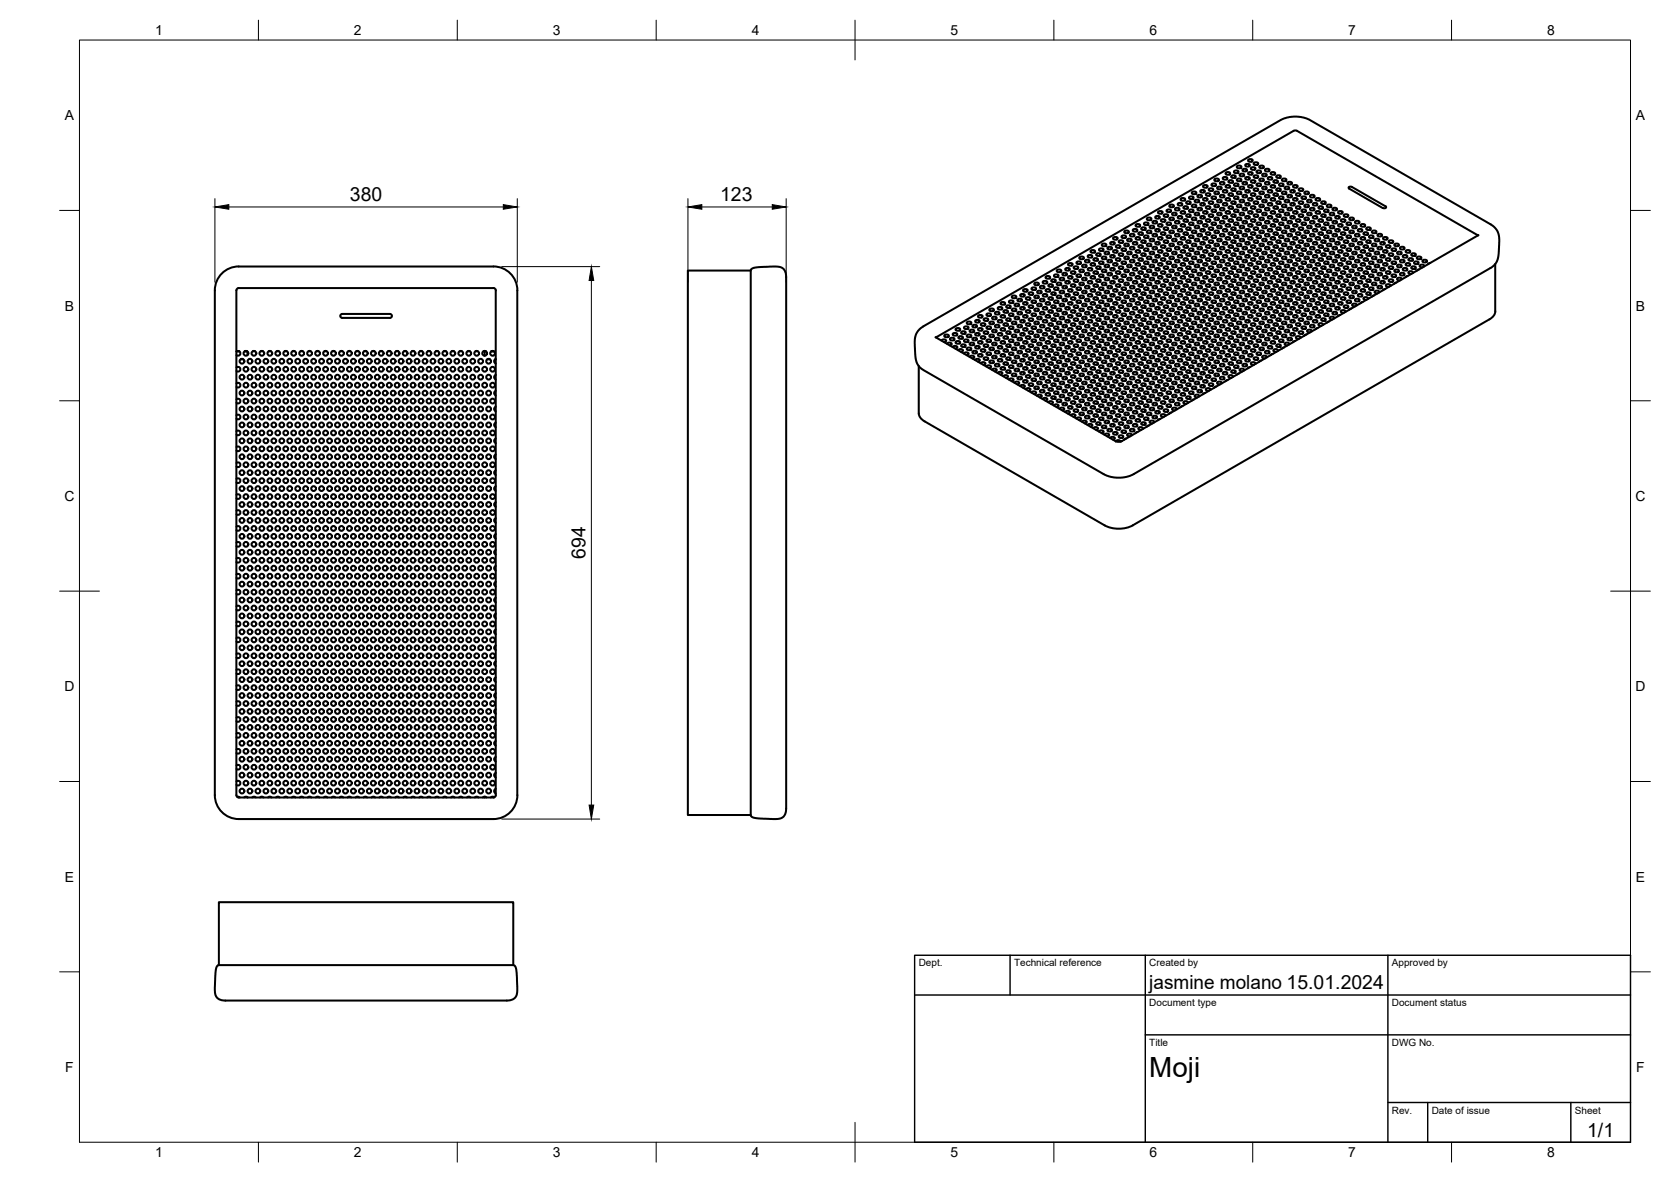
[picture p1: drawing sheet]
<svg xmlns="http://www.w3.org/2000/svg" width="420mm" height="297mm" viewBox="0 0 420 297" stroke-linecap="round" stroke-linejoin="round" font-family="sans-serif">
<defs><g id="words">
<text font-size="7" x="289" y="270.6">Moji</text>
<g font-size="4.9">
<text x="88" y="50.6">380</text>
<text x="181.1" y="50.6">123</text>
<text x="147.2" y="140.5" transform="rotate(-90 147.2 140.5)">694</text>
<text x="289" y="248.5">jasmine molano 15.01.2024</text>
<text x="399.1" y="285.7">1/1</text>
</g>
<g font-size="3.5">
<text x="39" y="8.8">1</text>
<text x="89" y="8.8">2</text>
<text x="139" y="8.8">3</text>
<text x="189" y="8.8">4</text>
<text x="239" y="8.8">5</text>
<text x="289" y="8.8">6</text>
<text x="339" y="8.8">7</text>
<text x="389" y="8.8">8</text>
<text x="16.3" y="30.2">A</text>
<text x="411.3" y="30.2">A</text>
<text x="16.3" y="78">B</text>
<text x="411.3" y="78">B</text>
<text x="16.2" y="125.9">C</text>
<text x="411.2" y="125.9">C</text>
<text x="16.2" y="173.7">D</text>
<text x="411.2" y="173.7">D</text>
<text x="16.3" y="221.6">E</text>
<text x="411.3" y="221.6">E</text>
<text x="16.4" y="269.4">F</text>
<text x="411.4" y="269.4">F</text>
<text x="39" y="290.8">1</text>
<text x="89" y="290.8">2</text>
<text x="139" y="290.8">3</text>
<text x="189" y="290.8">4</text>
<text x="239" y="290.8">5</text>
<text x="289" y="290.8">6</text>
<text x="339" y="290.8">7</text>
<text x="389" y="290.8">8</text>
</g>
<g font-size="2.5">
<text x="231" y="242.9">Dept.</text>
<text x="255" y="242.9">Technical reference</text>
<text x="289" y="242.9">Created by</text>
<text x="350" y="242.9">Approved by</text>
<text x="289" y="252.8">Document type</text>
<text x="350" y="252.8">Document status</text>
<text x="289" y="262.9">Title</text>
<text x="350" y="262.9">DWG No.</text>
<text x="350" y="279.9">Rev.</text>
<text x="360" y="279.9">Date of issue</text>
<text x="396" y="279.9">Sheet</text>
</g>
</g></defs>
<!-- layer: Visible -->
<g fill="none" stroke="#000" stroke-width=".51">
<path d="M325.3 32.9l-89.9 51.9M325.3 32.9h.8l45.5 26.3M280 59.7l.6-.1 .3 .1 .1 .3-.7 .2-.4-.2zM282.1 59.2h.6h.3l.1 .4-.7 .2-.4-.2zM282.8 58l.6-.1 .3 .1 .1 .4-.7 .2-.4-.2zM284.3 58.8h.5h.3l.2 .4-.8 .2-.4-.2zM285 57.6l.6-.1 .2 .1 .2 .4-.8 .2-.4-.2zM285.7 56.4l.6-.1 .2 .1 .2 .3-.8 .3-.4-.3zM285.7 59.7l.6-.1 .2 .1 .2 .3-.8 .2-.4-.2zM286.4 58.4h.6h.2l.2 .4-.8 .2-.4-.2zM287.1 57.2l.6-.1 .2 .1 .2 .4-.7 .2-.5-.2zM287.8 56l.6-.1 .2 .1 .2 .3-.7 .3-.5-.3z"/>
<path d="M287.8 59.2h.6h.2l.2 .4-.7 .2-.5-.2zM288.5 54.8l.6-.1 .3 .1 .1 .3-.7 .2-.4-.2zM288.5 58l.6-.1 .3 .1 .1 .4-.7 .2-.4-.2zM289.2 56.8l.6-.1 .3 .1 .1 .3-.7 .3-.4-.3zM289.9 55.6l.6-.1 .3 .1 .1 .3-.7 .3-.4-.3zM289.9 58.8h.6h.3l.1 .4-.7 .2-.4-.2zM290.6 54.4l.6-.1 .3 .1 .1 .3-.7 .2-.4-.2zM290.6 57.6l.6-.1 .3 .1 .1 .4-.7 .2-.4-.2zM291.3 53.1l.6-.1 .3 .1 .1 .4-.7 .2-.4-.2zM291.3 56.4l.6-.1 .3 .1 .1 .3-.7 .3-.4-.3zM291.3 59.7l.6-.1 .3 .1 .1 .3-.7 .2-.4-.2zM292 55.2l.6-.1 .3 .1 .2 .3-.8 .2-.4-.2z"/>
<path d="M292 58.4h.6h.3l.2 .4-.8 .2-.4-.2zM292.7 53.9l.6-.1 .3 .1 .2 .4-.8 .2-.4-.2zM292.7 57.2l.6-.1 .3 .1 .2 .4-.8 .2-.4-.2zM293.5 52.7l.5-.1 .3 .1 .2 .4-.8 .2-.4-.2zM293.5 56l.5-.1 .3 .1 .2 .3-.8 .3-.4-.3zM293.5 59.2h.5h.3l.2 .4-.8 .2-.4-.2zM294.2 51.5l.5-.1 .3 .1 .2 .3-.8 .3-.4-.3zM294.2 54.8l.5-.1 .3 .1 .2 .3-.8 .2-.4-.2zM294.2 58l.5-.1 .3 .1 .2 .4-.8 .2-.4-.2zM294.9 53.5l.5-.1 .3 .1 .2 .4-.8 .2-.4-.2zM294.9 56.8l.5-.1 .3 .1 .2 .3-.8 .3-.4-.3zM295.6 52.3l.6-.1 .2 .1 .2 .3-.7 .3-.5-.3z"/>
<path d="M295.6 55.6l.6-.1 .2 .1 .2 .3-.7 .3-.5-.3zM295.6 58.8h.6h.2l.2 .4-.7 .2-.5-.2zM296.3 51.1l.6-.1 .2 .1 .2 .3-.7 .3-.5-.3zM296.3 54.4l.6-.1 .2 .1 .2 .3-.7 .2-.5-.2zM296.3 57.6l.6-.1 .2 .1 .2 .4-.7 .2-.5-.2zM297 49.9l.6-.1 .2 .1 .2 .3-.7 .2-.5-.2zM297 53.1l.6-.1 .2 .1 .2 .4-.7 .2-.5-.2zM297 56.4l.6-.1 .2 .1 .2 .3-.7 .3-.5-.3zM297 59.7l.6-.1 .2 .1 .2 .3-.7 .2-.5-.2zM297.7 51.9l.6-.1 .2 .1 .2 .3-.7 .3-.5-.3zM297.7 55.2l.6-.1 .2 .1 .2 .3-.7 .2-.5-.2zM297.7 58.4h.6h.2l.2 .4-.7 .2-.5-.2z"/>
<path d="M298.4 50.7l.6-.1 .2 .1 .2 .3-.7 .3-.5-.3zM298.4 53.9l.6-.1 .2 .1 .2 .4-.7 .2-.5-.2zM298.4 57.2l.6-.1 .2 .1 .2 .4-.7 .2-.5-.2zM299.1 49.4h.6h.3l.1 .4-.7 .2-.4-.2zM299.1 52.7l.6-.1 .3 .1 .1 .4-.7 .2-.4-.2zM299.1 56l.6-.1 .3 .1 .1 .3-.7 .3-.4-.3zM299.1 59.2h.6h.3l.1 .4-.7 .2-.4-.2zM299.8 48.2l.6-.1 .3 .1 .1 .4-.7 .2-.4-.2zM299.8 51.5l.6-.1 .3 .1 .1 .3-.7 .3-.4-.3zM299.8 54.8l.6-.1 .3 .1 .1 .3-.7 .2-.4-.2zM299.8 58l.6-.1 .3 .1 .1 .4-.7 .2-.4-.2zM300.5 50.3l.6-.1 .3 .1 .1 .3-.7 .3-.4-.3z"/>
<path d="M300.5 53.5l.6-.1 .3 .1 .1 .4-.7 .2-.4-.2zM300.5 56.8l.6-.1 .3 .1 .1 .3-.7 .3-.4-.3zM301.2 49h.6h.3l.1 .4-.7 .2-.4-.2zM301.2 52.3l.6-.1 .3 .1 .1 .3-.7 .3-.4-.3zM301.2 55.6l.6-.1 .3 .1 .1 .3-.7 .3-.4-.3zM301.2 58.8h.6h.3l.1 .4-.7 .2-.4-.2zM301.9 47.8l.6-.1 .3 .1 .2 .4-.8 .2-.4-.2zM301.9 51.1l.6-.1 .3 .1 .2 .3-.8 .3-.4-.3zM301.9 54.4l.6-.1 .3 .1 .2 .3-.8 .2-.4-.2zM301.9 57.6l.6-.1 .3 .1 .2 .4-.8 .2-.4-.2zM302.6 46.6l.6-.1 .3 .1 .2 .3-.8 .3-.4-.3zM302.6 49.9l.6-.1 .3 .1 .2 .3-.8 .2-.4-.2z"/>
<path d="M302.6 53.1l.6-.1 .3 .1 .2 .4-.8 .2-.4-.2zM302.6 56.4l.6-.1 .3 .1 .2 .3-.8 .3-.4-.3zM302.6 59.7l.6-.1 .3 .1 .2 .3-.8 .2-.4-.2zM303.3 48.6h.6h.3l.2 .4-.8 .2-.4-.2zM303.3 51.9l.6-.1 .3 .1 .2 .3-.8 .3-.4-.3zM303.3 55.2l.6-.1 .3 .1 .2 .3-.8 .2-.4-.2zM303.3 58.4h.6h.3l.2 .4-.8 .2-.4-.2zM304.1 47.4l.5-.1 .3 .1 .2 .4-.8 .2-.4-.2zM304.1 50.7l.5-.1 .3 .1 .2 .3-.8 .3-.4-.3zM304.1 53.9l.5-.1 .3 .1 .2 .4-.8 .2-.4-.2zM304.1 57.2l.5-.1 .3 .1 .2 .4-.8 .2-.4-.2zM304.8 46.2l.5-.1 .3 .1 .2 .3-.8 .3-.4-.3z"/>
<path d="M304.8 49.4h.5h.3l.2 .4-.8 .2-.4-.2zM304.8 52.7l.5-.1 .3 .1 .2 .4-.8 .2-.4-.2zM304.8 56l.5-.1 .3 .1 .2 .3-.8 .3-.4-.3zM304.8 59.2h.5h.3l.2 .4-.8 .2-.4-.2zM305.5 45l.6-.1 .2 .1 .2 .3-.7 .2-.5-.2zM305.5 48.2l.6-.1 .2 .1 .2 .4-.7 .2-.5-.2zM305.5 51.5l.6-.1 .2 .1 .2 .3-.7 .3-.5-.3zM305.5 54.8l.6-.1 .2 .1 .2 .3-.7 .2-.5-.2zM305.5 58l.6-.1 .2 .1 .2 .4-.7 .2-.5-.2zM306.2 47l.6-.1 .2 .1 .2 .3-.7 .3-.5-.3zM306.2 50.3l.6-.1 .2 .1 .2 .3-.7 .3-.5-.3zM306.2 53.5l.6-.1 .2 .1 .2 .4-.7 .2-.5-.2z"/>
<path d="M306.2 56.8l.6-.1 .2 .1 .2 .3-.7 .3-.5-.3zM306.9 45.8l.6-.1 .2 .1 .2 .3-.7 .3-.5-.3zM306.9 49h.6h.2l.2 .4-.7 .2-.5-.2zM306.9 52.3l.6-.1 .2 .1 .2 .3-.7 .3-.5-.3zM306.9 55.6l.6-.1 .2 .1 .2 .3-.7 .3-.5-.3zM306.9 58.8h.6h.2l.2 .4-.7 .2-.5-.2zM307.6 44.6l.6-.1 .3 .1 .1 .3-.7 .2-.5-.2zM307.6 47.8l.6-.1 .3 .1 .1 .4-.7 .2-.5-.2zM307.6 51.1l.6-.1 .3 .1 .1 .3-.7 .3-.5-.3zM307.6 54.4l.6-.1 .3 .1 .1 .3-.7 .2-.5-.2zM307.6 57.6l.6-.1 .3 .1 .1 .4-.7 .2-.5-.2zM308.3 43.3l.6-.1 .3 .1 .1 .4-.7 .2-.5-.2z"/>
<path d="M308.3 46.6l.6-.1 .3 .1 .1 .3-.7 .3-.5-.3zM308.3 49.9l.6-.1 .3 .1 .1 .3-.7 .2-.5-.2zM308.3 53.1l.6-.1 .3 .1 .1 .4-.7 .2-.5-.2zM308.3 56.4l.6-.1 .3 .1 .1 .3-.7 .3-.5-.3zM308.3 59.7l.6-.1 .3 .1 .1 .3-.7 .2-.5-.2zM309 45.4l.6-.1 .3 .1 .1 .3-.7 .2-.4-.2zM309 48.6h.6h.3l.1 .4-.7 .2-.4-.2zM309 51.9l.6-.1 .3 .1 .1 .3-.7 .3-.4-.3zM309 55.2l.6-.1 .3 .1 .1 .3-.7 .2-.4-.2zM309 58.4h.6h.3l.1 .4-.7 .2-.4-.2zM309.7 44.1l.6-.1 .3 .1 .1 .4-.7 .2-.4-.2zM309.7 47.4l.6-.1 .3 .1 .1 .4-.7 .2-.4-.2z"/>
<path d="M309.7 50.7l.6-.1 .3 .1 .1 .3-.7 .3-.4-.3zM309.7 53.9l.6-.1 .3 .1 .1 .4-.7 .2-.4-.2zM309.7 57.2l.6-.1 .3 .1 .1 .4-.7 .2-.4-.2zM310.4 42.9l.6-.1 .3 .1 .1 .4-.7 .2-.4-.2zM310.4 46.2l.6-.1 .3 .1 .1 .3-.7 .3-.4-.3zM310.4 49.4h.6h.3l.1 .4-.7 .2-.4-.2zM310.4 52.7l.6-.1 .3 .1 .1 .4-.7 .2-.4-.2zM310.4 56l.6-.1 .3 .1 .1 .3-.7 .3-.4-.3zM310.4 59.2h.6h.3l.1 .4-.7 .2-.4-.2zM311.1 41.7l.6-.1 .3 .1 .1 .3-.7 .3-.4-.3zM311.1 45l.6-.1 .3 .1 .1 .3-.7 .2-.4-.2zM311.1 48.2l.6-.1 .3 .1 .1 .4-.7 .2-.4-.2z"/>
<path d="M311.1 51.5l.6-.1 .3 .1 .1 .3-.7 .3-.4-.3zM311.1 54.8l.6-.1 .3 .1 .1 .3-.7 .2-.4-.2zM311.1 58l.6-.1 .3 .1 .1 .4-.7 .2-.4-.2zM311.8 43.7l.6-.1 .3 .1 .1 .4-.7 .2-.4-.2zM311.8 47l.6-.1 .3 .1 .1 .3-.7 .3-.4-.3zM311.8 50.3l.6-.1 .3 .1 .1 .3-.7 .3-.4-.3zM311.8 53.5l.6-.1 .3 .1 .1 .4-.7 .2-.4-.2zM311.8 56.8l.6-.1 .3 .1 .1 .3-.7 .3-.4-.3zM312.6 42.5l.5-.1 .3 .1 .2 .3-.8 .3-.4-.3zM312.6 45.8l.5-.1 .3 .1 .2 .3-.8 .3-.4-.3zM312.6 49h.5h.3l.2 .4-.8 .2-.4-.2zM312.6 52.3l.5-.1 .3 .1 .2 .3-.8 .3-.4-.3z"/>
<path d="M312.6 55.6l.5-.1 .3 .1 .2 .3-.8 .3-.4-.3zM312.6 58.8h.5h.3l.2 .4-.8 .2-.4-.2zM313.3 41.3l.5-.1 .3 .1 .2 .3-.8 .3-.4-.3zM313.3 44.6l.5-.1 .3 .1 .2 .3-.8 .2-.4-.2zM313.3 47.8l.5-.1 .3 .1 .2 .4-.8 .2-.4-.2zM313.3 51.1l.5-.1 .3 .1 .2 .3-.8 .3-.4-.3zM313.3 54.4l.5-.1 .3 .1 .2 .3-.8 .2-.4-.2zM313.3 57.6l.5-.1 .3 .1 .2 .4-.8 .2-.4-.2zM314 40.1l.6-.1 .2 .1 .2 .3-.8 .3-.4-.3zM314 43.3l.6-.1 .2 .1 .2 .4-.8 .2-.4-.2zM314 46.6l.6-.1 .2 .1 .2 .3-.8 .3-.4-.3zM314 49.9l.6-.1 .2 .1 .2 .3-.8 .2-.4-.2z"/>
<path d="M314 53.1l.6-.1 .2 .1 .2 .4-.8 .2-.4-.2zM314 56.4l.6-.1 .2 .1 .2 .3-.8 .3-.4-.3zM314 59.7l.6-.1 .2 .1 .2 .3-.8 .2-.4-.2zM314.7 42.1l.6-.1 .2 .1 .2 .3-.8 .3-.4-.3zM314.7 45.4l.6-.1 .2 .1 .2 .3-.8 .2-.4-.2zM314.7 48.6h.6h.2l.2 .4-.8 .2-.4-.2zM314.7 51.9l.6-.1 .2 .1 .2 .3-.8 .3-.4-.3zM314.7 55.2l.6-.1 .2 .1 .2 .3-.8 .2-.4-.2zM314.7 58.4h.6h.2l.2 .4-.8 .2-.4-.2zM315.4 40.9l.5-.1 .3 .1 .2 .3-.8 .3-.4-.3zM315.4 44.1l.5-.1 .3 .1 .2 .4-.8 .2-.4-.2zM315.4 47.4l.5-.1 .3 .1 .2 .4-.8 .2-.4-.2z"/>
<path d="M315.4 50.7l.5-.1 .3 .1 .2 .3-.8 .3-.4-.3zM315.4 53.9l.5-.1 .3 .1 .2 .4-.8 .2-.4-.2zM315.4 57.2l.5-.1 .3 .1 .2 .4-.8 .2-.4-.2zM316.1 42.9l.6-.1 .2 .1 .2 .4-.7 .2-.5-.2zM316.1 46.2l.6-.1 .2 .1 .2 .3-.7 .3-.5-.3zM316.1 49.4h.6h.2l.2 .4-.7 .2-.5-.2zM316.1 52.7l.6-.1 .2 .1 .2 .4-.7 .2-.5-.2zM316.1 56l.6-.1 .2 .1 .2 .3-.7 .3-.5-.3zM316.1 59.2h.6h.2l.2 .4-.7 .2-.5-.2zM316.8 41.7l.6-.1 .2 .1 .2 .3-.7 .3-.5-.3zM316.8 45l.6-.1 .2 .1 .2 .3-.7 .2-.5-.2zM316.8 48.2l.6-.1 .2 .1 .2 .4-.7 .2-.5-.2z"/>
<path d="M316.8 51.5l.6-.1 .2 .1 .2 .3-.7 .3-.5-.3zM316.8 54.8l.6-.1 .2 .1 .2 .3-.7 .2-.5-.2zM316.8 58l.6-.1 .2 .1 .2 .4-.7 .2-.5-.2zM317.5 43.7l.6-.1 .3 .1 .1 .4-.7 .2-.4-.2zM317.5 47l.6-.1 .3 .1 .1 .3-.7 .3-.4-.3zM317.5 50.3l.6-.1 .3 .1 .1 .3-.7 .3-.4-.3zM317.5 53.5l.6-.1 .3 .1 .1 .4-.7 .2-.4-.2zM317.5 56.8l.6-.1 .3 .1 .1 .3-.7 .3-.4-.3zM318.2 42.5l.6-.1 .3 .1 .1 .3-.7 .3-.5-.3zM318.2 45.8l.6-.1 .3 .1 .1 .3-.7 .3-.5-.3zM318.2 49h.6h.3l.1 .4-.7 .2-.5-.2zM318.2 52.3l.6-.1 .3 .1 .1 .3-.7 .3-.5-.3z"/>
<path d="M318.2 55.6l.6-.1 .3 .1 .1 .3-.7 .3-.5-.3zM318.2 58.8h.6h.3l.1 .4-.7 .2-.5-.2zM318.9 44.6l.6-.1 .3 .1 .1 .3-.7 .2-.5-.2zM318.9 47.8l.6-.1 .3 .1 .1 .4-.7 .2-.5-.2zM318.9 51.1l.6-.1 .3 .1 .1 .3-.7 .3-.5-.3zM318.9 54.4l.6-.1 .3 .1 .1 .3-.7 .2-.5-.2zM318.9 57.6l.6-.1 .3 .1 .1 .4-.7 .2-.5-.2zM319.6 43.3l.6-.1 .3 .1 .1 .4-.7 .2-.4-.2zM319.6 46.6l.6-.1 .3 .1 .1 .3-.7 .3-.4-.3zM319.6 49.9l.6-.1 .3 .1 .1 .3-.7 .2-.4-.2zM319.6 53.1l.6-.1 .3 .1 .1 .4-.7 .2-.4-.2zM319.6 56.4l.6-.1 .3 .1 .1 .3-.7 .3-.4-.3z"/>
<path d="M319.6 59.7l.6-.1 .3 .1 .1 .3-.7 .2-.4-.2zM320.3 45.4l.6-.1 .3 .1 .1 .3-.7 .2-.4-.2zM320.3 48.6h.6h.3l.1 .4-.7 .2-.4-.2zM320.3 51.9l.6-.1 .3 .1 .1 .3-.7 .3-.4-.3zM320.3 55.2l.6-.1 .3 .1 .1 .3-.7 .2-.4-.2zM320.3 58.4h.6h.3l.1 .4-.7 .2-.4-.2zM321 44.1l.6-.1 .3 .1 .2 .4-.8 .2-.4-.2zM321 47.4l.6-.1 .3 .1 .2 .4-.8 .2-.4-.2zM321 50.7l.6-.1 .3 .1 .2 .3-.8 .3-.4-.3zM321 53.9l.6-.1 .3 .1 .2 .4-.8 .2-.4-.2zM321 57.2l.6-.1 .3 .1 .2 .4-.8 .2-.4-.2zM321.7 46.2l.6-.1 .3 .1 .2 .3-.8 .3-.4-.3z"/>
<path d="M321.7 49.4h.6h.3l.2 .4-.8 .2-.4-.2zM321.7 52.7l.6-.1 .3 .1 .2 .4-.8 .2-.4-.2zM321.7 56l.6-.1 .3 .1 .2 .3-.8 .3-.4-.3zM321.7 59.2h.6h.3l.2 .4-.8 .2-.4-.2zM322.5 45l.5-.1 .3 .1 .2 .3-.8 .2-.4-.2zM322.5 48.2l.5-.1 .3 .1 .2 .4-.8 .2-.4-.2zM322.5 51.5l.5-.1 .3 .1 .2 .3-.8 .3-.4-.3zM322.5 54.8l.5-.1 .3 .1 .2 .3-.8 .2-.4-.2zM322.5 58l.5-.1 .3 .1 .2 .4-.8 .2-.4-.2zM323.2 47l.5-.1 .3 .1 .2 .3-.8 .3-.4-.3zM323.2 50.3l.5-.1 .3 .1 .2 .3-.8 .3-.4-.3zM323.2 53.5l.5-.1 .3 .1 .2 .4-.8 .2-.4-.2z"/>
<path d="M323.2 56.8l.5-.1 .3 .1 .2 .3-.8 .3-.4-.3zM323.9 45.8l.5-.1 .3 .1 .2 .3-.8 .3-.4-.3zM323.9 49h.5h.3l.2 .4-.8 .2-.4-.2zM323.9 52.3l.5-.1 .3 .1 .2 .3-.8 .3-.4-.3zM323.9 55.6l.5-.1 .3 .1 .2 .3-.8 .3-.4-.3zM323.9 58.8h.5h.3l.2 .4-.8 .2-.4-.2zM324.6 47.8l.6-.1 .2 .1 .2 .4-.7 .2-.5-.2zM324.6 51.1l.6-.1 .2 .1 .2 .3-.7 .3-.5-.3zM324.6 54.4l.6-.1 .2 .1 .2 .3-.7 .2-.5-.2zM324.6 57.6l.6-.1 .2 .1 .2 .4-.7 .2-.5-.2zM325.3 46.6l.6-.1 .2 .1 .2 .3-.8 .3-.4-.3zM325.3 49.9l.6-.1 .2 .1 .2 .3-.8 .2-.4-.2z"/>
<path d="M325.3 53.1l.6-.1 .2 .1 .2 .4-.8 .2-.4-.2zM325.3 56.4l.6-.1 .2 .1 .2 .3-.8 .3-.4-.3zM325.3 59.7l.6-.1 .2 .1 .2 .3-.8 .2-.4-.2zM326 48.6h.6h.2l.2 .4-.7 .2-.5-.2zM326 51.9l.6-.1 .2 .1 .2 .3-.7 .3-.5-.3zM326 55.2l.6-.1 .2 .1 .2 .3-.7 .2-.5-.2zM326 58.4h.6h.2l.2 .4-.7 .2-.5-.2zM326.7 47.4l.6-.1 .2 .1 .2 .4-.7 .2-.5-.2zM326.7 50.7l.6-.1 .2 .1 .2 .3-.7 .3-.5-.3zM326.7 53.9l.6-.1 .2 .1 .2 .4-.7 .2-.5-.2zM326.7 57.2l.6-.1 .2 .1 .2 .4-.7 .2-.5-.2zM327.4 49.4h.6h.2l.2 .4-.7 .2-.5-.2z"/>
<path d="M327.4 52.7l.6-.1 .2 .1 .2 .4-.7 .2-.5-.2zM327.4 56l.6-.1 .2 .1 .2 .3-.7 .3-.5-.3zM327.4 59.2h.6h.2l.2 .4-.7 .2-.5-.2zM328.1 48.2l.6-.1 .3 .1 .1 .4-.7 .2-.4-.2zM328.1 51.5l.6-.1 .3 .1 .1 .3-.7 .3-.4-.3zM328.1 54.8l.6-.1 .3 .1 .1 .3-.7 .2-.4-.2zM328.1 58l.6-.1 .3 .1 .1 .4-.7 .2-.4-.2zM328.8 50.3l.6-.1 .3 .1 .1 .3-.7 .3-.4-.3zM328.8 53.5l.6-.1 .3 .1 .1 .4-.7 .2-.4-.2zM328.8 56.8l.6-.1 .3 .1 .1 .3-.7 .3-.4-.3zM329.5 49h.6h.3l.1 .4-.7 .2-.4-.2zM329.5 52.3l.6-.1 .3 .1 .1 .3-.7 .3-.4-.3z"/>
<path d="M329.5 55.6l.6-.1 .3 .1 .1 .3-.7 .3-.4-.3zM329.5 58.8h.6h.3l.1 .4-.7 .2-.4-.2zM330.2 51.1l.6-.1 .3 .1 .1 .3-.7 .3-.4-.3zM330.2 54.4l.6-.1 .3 .1 .1 .3-.7 .2-.4-.2zM330.2 57.6l.6-.1 .3 .1 .1 .4-.7 .2-.4-.2zM330.9 49.9l.6-.1 .3 .1 .1 .3-.7 .2-.4-.2zM330.9 53.1l.6-.1 .3 .1 .1 .4-.7 .2-.4-.2zM330.9 56.4l.6-.1 .3 .1 .1 .3-.7 .3-.4-.3zM330.9 59.7l.6-.1 .3 .1 .1 .3-.7 .2-.4-.2zM331.6 51.9l.6-.1 .3 .1 .2 .3-.8 .3-.4-.3zM331.6 55.2l.6-.1 .3 .1 .2 .3-.8 .2-.4-.2zM331.6 58.4h.6h.3l.2 .4-.8 .2-.4-.2z"/>
<path d="M332.3 50.7l.6-.1 .3 .1 .2 .3-.8 .3-.4-.3zM332.3 53.9l.6-.1 .3 .1 .2 .4-.8 .2-.4-.2zM332.3 57.2l.6-.1 .3 .1 .2 .4-.8 .2-.4-.2zM333.1 52.7l.5-.1 .3 .1 .2 .4-.8 .2-.4-.2zM333.1 56l.5-.1 .3 .1 .2 .3-.8 .3-.4-.3zM333.1 59.2h.5h.3l.2 .4-.8 .2-.4-.2zM333.8 51.5l.5-.1 .3 .1 .2 .3-.8 .3-.4-.3zM333.8 54.8l.5-.1 .3 .1 .2 .3-.8 .2-.4-.2zM333.8 58l.5-.1 .3 .1 .2 .4-.8 .2-.4-.2zM334.5 53.5l.6-.1 .2 .1 .2 .4-.7 .2-.5-.2zM334.5 56.8l.6-.1 .2 .1 .2 .3-.7 .3-.5-.3zM335.2 52.3l.6-.1 .2 .1 .2 .3-.7 .3-.5-.3z"/>
<path d="M335.2 55.6l.6-.1 .2 .1 .2 .3-.7 .3-.5-.3zM335.2 58.8h.6h.2l.2 .4-.7 .2-.5-.2zM335.9 54.4l.6-.1 .2 .1 .2 .3-.7 .2-.5-.2zM335.9 57.6l.6-.1 .2 .1 .2 .4-.7 .2-.5-.2zM336.6 53.1l.6-.1 .3 .1 .1 .4-.7 .2-.5-.2zM336.6 56.4l.6-.1 .3 .1 .1 .3-.7 .3-.5-.3zM336.6 59.7l.6-.1 .3 .1 .1 .3-.7 .2-.5-.2zM337.3 55.2l.6-.1 .3 .1 .1 .3-.7 .2-.5-.2zM337.3 58.4h.6h.3l.1 .4-.7 .2-.5-.2zM338 53.9l.6-.1 .3 .1 .1 .4-.7 .2-.4-.2zM338 57.2l.6-.1 .3 .1 .1 .4-.7 .2-.4-.2zM338.7 56l.6-.1 .3 .1 .1 .3-.7 .3-.4-.3z"/>
<path d="M338.7 59.2h.6h.3l.1 .4-.7 .2-.4-.2zM339.4 54.8l.6-.1 .3 .1 .1 .3-.7 .2-.4-.2zM339.4 58l.6-.1 .3 .1 .1 .4-.7 .2-.4-.2zM339.9 47l-.5-.1-.3 .3 8.6 5.1h.5l.3-.2-.1-.2-8.5-4.9M340.1 56.8l.6-.1 .3 .1 .1 .3-.7 .3-.4-.3zM340.8 55.6l.6-.1 .3 .1 .1 .3-.7 .3-.4-.3zM340.8 58.8h.6h.3l.1 .4-.7 .2-.4-.2zM341.6 57.6l.5-.1 .3 .1 .2 .4-.8 .2-.4-.2zM342.3 56.4l.5-.1 .3 .1 .2 .3-.8 .3-.4-.3zM342.3 59.7l.5-.1 .3 .1 .2 .3-.8 .2-.4-.2zM343 58.4h.6h.2l.2 .4-.8 .2-.4-.2zM343.7 57.2l.5-.1 .3 .1 .2 .4-.8 .2-.4-.2z"/>
<path d="M344.4 59.2h.5h.3l.2 .4-.8 .2-.4-.2zM345.1 58l.6-.1 .2 .1 .2 .4-.7 .2-.5-.2zM346.5 58.8h.6h.3l.1 .4-.7 .2-.5-.2zM347.9 59.7l.6-.1 .3 .1 .1 .3-.7 .2-.5-.2zM371.7 59.1l-89.7 51.8-1 .1-.5-.1M60 72.4h64.1M60 67h64.1M60 72.4l-.4 .2-.2 .4v126.8l.2 .4 .4 .2h64.1l.5-.4 .1-127-.2-.4-.4-.2M60 67a6 6 0 0 0-6 6v126.8a6 6 0 0 0 6 6h64.1a6 6 0 0 0 6-6M85.8 79l12.3-.1a.5 .5 0 0 1 .5 .5 .5 .5 0 0 1-.5 .5h-12a.5 .5 0 0 1-.5-.4 .5 .5 0 0 1 .2-.5zM124.1 67a6 6 0 0 1 6 6M130.1 73v126.8"/>
<path d="M188.8 68h-15.8v136.8h15.8l.2 .5 .9 .3 4.3 .2h1.5l1-.3 .7-.9 .3-1.2v-134.2l-.3-1-.3-.5-.5-.4-.9-.3-5.8 .2-.9 .3-.2 .5v136.8M246.1 79.3l.5-.1 .3 .1 .2 .3-.8 .2-.4-.2zM248.2 78.8h.6h.2l.2 .4-.7 .2-.5-.2zM248.9 77.6l.6-.1 .3 .1 .1 .4-.7 .2-.5-.2zM249.6 79.7l.6-.1 .3 .1 .1 .3-.7 .3-.5-.3zM250.3 78.4h.6h.3l.1 .4-.7 .2-.5-.2zM251 77.2l.6-.1 .3 .1 .1 .4-.7 .2-.4-.2zM251.7 76l.6-.1 .3 .1 .1 .3-.7 .3-.4-.3zM251.7 79.3l.6-.1 .3 .1 .1 .3-.7 .2-.4-.2zM252.4 78l.6-.1 .3 .1 .2 .4-.8 .2-.4-.2zM253.1 76.8l.6-.1 .3 .1 .1 .4-.7 .2-.4-.2zM253.8 75.6l.6-.1 .3 .1 .1 .3-.7 .3-.4-.3z"/>
<path d="M253.8 78.8h.6h.3l.1 .4-.7 .2-.4-.2zM254.6 74.4l.5-.1 .3 .1 .2 .3-.8 .2-.4-.2zM254.6 77.6l.5-.1 .3 .1 .2 .4-.8 .2-.4-.2zM255.3 76.4l.5-.1 .3 .1 .2 .3-.8 .3-.4-.3zM255.3 79.7l.5-.1 .3 .1 .2 .3-.8 .3-.4-.3zM256 75.2l.6-.1 .2 .1 .2 .3-.8 .3-.4-.3zM256 78.4h.6h.2l.2 .4-.8 .2-.4-.2zM256.7 74l.6-.1 .2 .1 .2 .3-.8 .2-.4-.2zM256.7 77.2l.6-.1 .2 .1 .2 .4-.8 .2-.4-.2zM257.4 72.7l.6-.1 .2 .1 .2 .4-.7 .2-.5-.2zM257.4 76l.6-.1 .2 .1 .2 .3-.7 .3-.5-.3zM257.4 79.3l.6-.1 .2 .1 .2 .3-.7 .2-.5-.2z"/>
<path d="M258.1 74.8l.6-.1 .2 .1 .2 .3-.7 .2-.5-.2zM258.1 78l.6-.1 .2 .1 .2 .4-.7 .2-.5-.2zM258.8 73.5l.6-.1 .2 .1 .2 .4-.7 .2-.5-.2zM258.8 76.8l.6-.1 .2 .1 .2 .4-.7 .2-.5-.2zM259.5 72.3l.6-.1 .3 .1 .1 .3-.7 .3-.4-.3zM259.5 75.6l.6-.1 .3 .1 .1 .3-.7 .3-.4-.3zM259.5 78.8h.6h.3l.1 .4-.7 .2-.4-.2zM260.2 71.1l.6-.1 .3 .1 .1 .3-.7 .3-.4-.3zM260.2 74.4l.6-.1 .3 .1 .1 .3-.7 .2-.4-.2zM260.2 77.6l.6-.1 .3 .1 .1 .4-.7 .2-.4-.2zM260.9 73.1l.6-.1 .3 .1 .1 .4-.7 .2-.4-.2zM260.9 76.4l.6-.1 .3 .1 .1 .3-.7 .3-.4-.3z"/>
<path d="M260.9 79.7l.6-.1 .3 .1 .1 .3-.7 .3-.4-.3zM261.6 71.9l.6-.1 .3 .1 .1 .3-.7 .3-.4-.3zM261.6 75.2l.6-.1 .3 .1 .1 .3-.7 .3-.4-.3zM261.6 78.4h.6h.3l.1 .4-.7 .2-.4-.2zM262.3 70.7l.6-.1 .3 .1 .1 .3-.7 .3-.4-.3zM262.3 74l.6-.1 .3 .1 .1 .3-.7 .2-.4-.2zM262.3 77.2l.6-.1 .3 .1 .1 .4-.7 .2-.4-.2zM263 69.5l.6-.1 .3 .1 .2 .3-.8 .2-.4-.2zM263 72.7l.6-.1 .3 .1 .2 .4-.8 .2-.4-.2zM263 76l.6-.1 .3 .1 .2 .3-.8 .3-.4-.3zM263 79.3l.6-.1 .3 .1 .2 .3-.8 .2-.4-.2zM263.7 71.5l.6-.1 .3 .1 .2 .3-.8 .3-.4-.3z"/>
<path d="M263.7 74.8l.6-.1 .3 .1 .2 .3-.8 .2-.4-.2zM263.7 78l.6-.1 .3 .1 .2 .4-.8 .2-.4-.2zM264.5 70.3l.5-.1 .3 .1 .2 .3-.8 .3-.4-.3zM264.5 73.5l.5-.1 .3 .1 .2 .4-.8 .2-.4-.2zM264.5 76.8l.5-.1 .3 .1 .2 .4-.8 .2-.4-.2zM265.2 69h.5h.3l.2 .4-.8 .2-.4-.2zM265.2 72.3l.5-.1 .3 .1 .2 .3-.8 .3-.4-.3zM265.2 75.6l.5-.1 .3 .1 .2 .3-.8 .3-.4-.3zM265.2 78.8h.5h.3l.2 .4-.8 .2-.4-.2zM265.9 67.8l.5-.1 .3 .1 .2 .4-.8 .2-.4-.2zM265.9 71.1l.5-.1 .3 .1 .2 .3-.8 .3-.4-.3zM265.9 74.4l.5-.1 .3 .1 .2 .3-.8 .2-.4-.2z"/>
<path d="M265.9 77.6l.5-.1 .3 .1 .2 .4-.8 .2-.4-.2zM266.6 69.9l.6-.1 .2 .1 .2 .3-.7 .3-.5-.3zM266.6 73.1l.6-.1 .2 .1 .2 .4-.7 .2-.5-.2zM266.6 76.4l.6-.1 .2 .1 .2 .3-.7 .3-.5-.3zM266.6 79.7l.6-.1 .2 .1 .2 .3-.7 .3-.5-.3zM267.3 68.6h.6h.2l.2 .4-.7 .2-.5-.2zM267.3 71.9l.6-.1 .2 .1 .2 .3-.7 .3-.5-.3zM267.3 75.2l.6-.1 .2 .1 .2 .3-.7 .3-.5-.3zM267.3 78.4h.6h.2l.2 .4-.7 .2-.5-.2zM268 67.4l.6-.1 .3 .1 .1 .4-.7 .2-.5-.2zM268 70.7l.6-.1 .3 .1 .1 .3-.7 .3-.5-.3zM268 74l.6-.1 .3 .1 .1 .3-.7 .2-.5-.2z"/>
<path d="M268 77.2l.6-.1 .3 .1 .1 .4-.7 .2-.5-.2zM268.7 66.2l.6-.1 .3 .1 .1 .3-.7 .3-.5-.3zM268.7 69.5l.6-.1 .3 .1 .1 .3-.7 .2-.5-.2zM268.7 72.7l.6-.1 .3 .1 .1 .4-.7 .2-.5-.2zM268.7 76l.6-.1 .3 .1 .1 .3-.7 .3-.5-.3zM268.7 79.3l.6-.1 .3 .1 .1 .3-.7 .2-.5-.2zM269.4 68.2h.6h.3l.1 .4-.7 .2-.4-.2zM269.4 71.5l.6-.1 .3 .1 .1 .3-.7 .3-.4-.3zM269.4 74.8l.6-.1 .3 .1 .1 .3-.7 .2-.4-.2zM269.4 78l.6-.1 .3 .1 .1 .4-.7 .2-.4-.2zM270.1 67l.6-.1 .3 .1 .1 .4-.7 .2-.4-.2zM270.1 70.3l.6-.1 .3 .1 .1 .3-.7 .3-.4-.3z"/>
<path d="M270.1 73.5l.6-.1 .3 .1 .1 .4-.7 .2-.4-.2zM270.1 76.8l.6-.1 .3 .1 .1 .4-.7 .2-.4-.2zM270.8 65.8l.6-.1 .3 .1 .1 .3-.7 .3-.4-.3zM270.8 69h.6h.3l.1 .4-.7 .2-.4-.2zM270.8 72.3l.6-.1 .3 .1 .1 .3-.7 .3-.4-.3zM270.8 75.6l.6-.1 .3 .1 .1 .3-.7 .3-.4-.3zM270.8 78.8h.6h.3l.1 .4-.7 .2-.4-.2zM271.5 64.6l.6-.1 .3 .1 .1 .3-.7 .2-.4-.2zM271.5 67.8l.6-.1 .3 .1 .1 .4-.7 .2-.4-.2zM271.5 71.1l.6-.1 .3 .1 .1 .3-.7 .3-.4-.3zM271.5 74.4l.6-.1 .3 .1 .1 .3-.7 .2-.4-.2zM271.5 77.6l.6-.1 .3 .1 .1 .4-.7 .2-.4-.2z"/>
<path d="M272.2 66.6l.6-.1 .3 .1 .1 .3-.7 .3-.4-.3zM272.2 69.9l.6-.1 .3 .1 .1 .3-.7 .3-.4-.3zM272.2 73.1l.6-.1 .3 .1 .1 .4-.7 .2-.4-.2zM272.2 76.4l.6-.1 .3 .1 .1 .3-.7 .3-.4-.3zM272.2 79.7l.6-.1 .3 .1 .1 .3-.7 .3-.4-.3zM273 65.4l.5-.1 .3 .1 .2 .3-.8 .3-.4-.3zM273 68.6h.5h.3l.2 .4-.8 .2-.4-.2zM273 71.9l.5-.1 .3 .1 .2 .3-.8 .3-.4-.3zM273 75.2l.5-.1 .3 .1 .2 .3-.8 .3-.4-.3zM273 78.4h.5h.3l.2 .4-.8 .2-.4-.2zM273.7 64.2l.5-.1 .3 .1 .2 .3-.8 .2-.4-.2zM273.7 67.4l.5-.1 .3 .1 .2 .4-.8 .2-.4-.2z"/>
<path d="M273.7 70.7l.5-.1 .3 .1 .2 .3-.8 .3-.4-.3zM273.7 74l.5-.1 .3 .1 .2 .3-.8 .2-.4-.2zM273.7 77.2l.5-.1 .3 .1 .2 .4-.8 .2-.4-.2zM274.3 62.9l.6-.1 .3 .1 .2 .4-.8 .2-.4-.2zM274.3 66.2l.6-.1 .3 .1 .2 .3-.8 .3-.4-.3zM274.3 69.5l.6-.1 .3 .1 .2 .3-.8 .2-.4-.2zM274.3 72.7l.6-.1 .3 .1 .2 .4-.8 .2-.4-.2zM274.3 76l.6-.1 .3 .1 .2 .3-.8 .3-.4-.3zM274.3 79.3l.6-.1 .3 .1 .2 .3-.8 .2-.4-.2zM275.1 65l.5-.1 .3 .1 .2 .3-.8 .2-.4-.2zM275.1 68.2h.5h.3l.2 .4-.8 .2-.4-.2zM275.1 71.5l.5-.1 .3 .1 .2 .3-.8 .3-.4-.3z"/>
<path d="M275.1 74.8l.5-.1 .3 .1 .2 .3-.8 .2-.4-.2zM275.1 78l.5-.1 .3 .1 .2 .4-.8 .2-.4-.2zM275.8 63.7l.5-.1 .3 .1 .2 .4-.8 .2-.4-.2zM275.8 67l.5-.1 .3 .1 .2 .4-.8 .2-.4-.2zM275.8 70.3l.5-.1 .3 .1 .2 .3-.8 .3-.4-.3zM275.8 73.5l.5-.1 .3 .1 .2 .4-.8 .2-.4-.2zM275.8 76.8l.5-.1 .3 .1 .2 .4-.8 .2-.4-.2zM276.5 62.5l.6-.1 .2 .1 .2 .3-.7 .3-.5-.3zM276.5 65.8l.6-.1 .2 .1 .2 .3-.7 .3-.5-.3zM276.5 69h.6h.2l.2 .4-.7 .2-.5-.2zM276.5 72.3l.6-.1 .2 .1 .2 .3-.7 .3-.5-.3zM276.5 75.6l.6-.1 .2 .1 .2 .3-.7 .3-.5-.3z"/>
<path d="M276.5 78.8h.6h.2l.2 .4-.7 .2-.5-.2zM277.2 61.3l.6-.1 .2 .1 .2 .3-.7 .3-.5-.3zM277.2 64.6l.6-.1 .2 .1 .2 .3-.7 .2-.5-.2zM277.2 67.8l.6-.1 .2 .1 .2 .4-.7 .2-.5-.2zM277.2 71.1l.6-.1 .2 .1 .2 .3-.7 .3-.5-.3zM277.2 74.4l.6-.1 .2 .1 .2 .3-.7 .2-.5-.2zM277.2 77.6l.6-.1 .2 .1 .2 .4-.7 .2-.5-.2zM277.9 63.3l.6-.1 .2 .1 .2 .4-.7 .2-.5-.2zM277.9 66.6l.6-.1 .2 .1 .2 .3-.7 .3-.5-.3zM277.9 69.9l.6-.1 .2 .1 .2 .3-.7 .3-.5-.3zM277.9 73.1l.6-.1 .2 .1 .2 .4-.7 .2-.5-.2zM277.9 76.4l.6-.1 .2 .1 .2 .3-.7 .3-.5-.3z"/>
<path d="M277.9 79.7l.6-.1 .2 .1 .2 .3-.7 .3-.5-.3zM278.6 62.1l.6-.1 .3 .1 .1 .3-.7 .3-.5-.3zM278.6 65.4l.6-.1 .3 .1 .1 .3-.7 .3-.5-.3zM278.6 68.6h.6h.3l.1 .4-.7 .2-.5-.2zM278.6 71.9l.6-.1 .3 .1 .1 .3-.7 .3-.5-.3zM278.6 75.2l.6-.1 .3 .1 .1 .3-.7 .3-.5-.3zM278.6 78.4h.6h.3l.1 .4-.7 .2-.5-.2zM279.3 60.9l.6-.1 .3 .1 .1 .3-.7 .3-.5-.3zM279.3 64.2l.6-.1 .3 .1 .1 .3-.7 .2-.5-.2zM279.3 67.4l.6-.1 .3 .1 .1 .4-.7 .2-.5-.2zM279.3 70.7l.6-.1 .3 .1 .1 .3-.7 .3-.5-.3zM279.3 74l.6-.1 .3 .1 .1 .3-.7 .2-.5-.2z"/>
<path d="M279.3 77.2l.6-.1 .3 .1 .1 .4-.7 .2-.5-.2zM280 62.9l.6-.1 .3 .1 .1 .4-.7 .2-.4-.2zM280 66.2l.6-.1 .3 .1 .1 .3-.7 .3-.4-.3zM280 69.5l.6-.1 .3 .1 .1 .3-.7 .2-.4-.2zM280 72.7l.6-.1 .3 .1 .1 .4-.7 .2-.4-.2zM280 76l.6-.1 .3 .1 .1 .3-.7 .3-.4-.3zM280 79.3l.6-.1 .3 .1 .1 .3-.7 .2-.4-.2zM280.7 61.7l.6-.1 .3 .1 .1 .3-.7 .3-.4-.3zM280.7 65l.6-.1 .3 .1 .1 .3-.7 .2-.4-.2zM280.7 68.2h.6h.3l.1 .4-.7 .2-.4-.2zM280.7 71.5l.6-.1 .3 .1 .1 .3-.7 .3-.4-.3zM280.7 74.8l.6-.1 .3 .1 .1 .3-.7 .2-.4-.2z"/>
<path d="M280.7 78l.6-.1 .3 .1 .1 .4-.7 .2-.4-.2zM281.4 60.5l.6-.1 .3 .1 .1 .3-.7 .3-.4-.3zM281.4 63.7l.6-.1 .3 .1 .1 .4-.7 .2-.4-.2zM281.4 67l.6-.1 .3 .1 .1 .4-.7 .2-.4-.2zM281.4 70.3l.6-.1 .3 .1 .1 .3-.7 .3-.4-.3zM281.4 73.5l.6-.1 .3 .1 .1 .4-.7 .2-.4-.2zM281.4 76.8l.6-.1 .3 .1 .1 .4-.7 .2-.4-.2zM282.1 62.5l.6-.1 .3 .1 .1 .3-.7 .3-.4-.3zM282.1 65.8l.6-.1 .3 .1 .1 .3-.7 .3-.4-.3zM282.1 69h.6h.3l.1 .4-.7 .2-.4-.2zM282.1 72.3l.6-.1 .3 .1 .1 .3-.7 .3-.4-.3zM282.1 75.6l.6-.1 .3 .1 .1 .3-.7 .3-.4-.3z"/>
<path d="M282.1 78.8h.6h.3l.1 .4-.7 .2-.4-.2zM282.8 61.3l.6-.1 .3 .1 .1 .3-.7 .3-.4-.3zM282.8 64.6l.6-.1 .3 .1 .1 .3-.7 .2-.4-.2zM282.8 67.8l.6-.1 .3 .1 .1 .4-.7 .2-.4-.2zM282.8 71.1l.6-.1 .3 .1 .1 .3-.7 .3-.4-.3zM282.8 74.4l.6-.1 .3 .1 .1 .3-.7 .2-.4-.2zM282.8 77.6l.6-.1 .3 .1 .1 .4-.7 .2-.4-.2zM283.6 60.1l.5-.1 .3 .1 .2 .3-.8 .3-.4-.3zM283.6 63.3l.5-.1 .3 .1 .2 .4-.8 .2-.4-.2zM283.6 66.6l.5-.1 .3 .1 .2 .3-.8 .3-.4-.3zM283.6 69.9l.5-.1 .3 .1 .2 .3-.8 .3-.4-.3zM283.6 73.1l.5-.1 .3 .1 .2 .4-.8 .2-.4-.2z"/>
<path d="M283.6 76.4l.5-.1 .3 .1 .2 .3-.8 .3-.4-.3zM283.6 79.7l.5-.1 .3 .1 .2 .3-.8 .3-.4-.3zM284.3 62.1l.5-.1 .3 .1 .2 .3-.8 .3-.4-.3zM284.3 65.4l.5-.1 .3 .1 .2 .3-.8 .3-.4-.3zM284.3 68.6h.5h.3l.2 .4-.8 .2-.4-.2zM284.3 71.9l.5-.1 .3 .1 .2 .3-.8 .3-.4-.3zM284.3 75.2l.5-.1 .3 .1 .2 .3-.8 .3-.4-.3zM284.3 78.4h.5h.3l.2 .4-.8 .2-.4-.2zM285 60.9l.6-.1 .2 .1 .2 .3-.8 .3-.4-.3zM285 64.2l.6-.1 .2 .1 .2 .3-.8 .2-.4-.2zM285 67.4l.6-.1 .2 .1 .2 .4-.8 .2-.4-.2zM285 70.7l.6-.1 .2 .1 .2 .3-.8 .3-.4-.3z"/>
<path d="M285 74l.6-.1 .2 .1 .2 .3-.8 .2-.4-.2zM285 77.2l.6-.1 .2 .1 .2 .4-.8 .2-.4-.2zM285.7 62.9l.6-.1 .2 .1 .2 .4-.8 .2-.4-.2zM285.7 66.2l.6-.1 .2 .1 .2 .3-.8 .3-.4-.3zM285.7 69.5l.6-.1 .2 .1 .2 .3-.8 .2-.4-.2zM285.7 72.7l.6-.1 .2 .1 .2 .4-.8 .2-.4-.2zM285.7 76l.6-.1 .2 .1 .2 .3-.8 .3-.4-.3zM285.7 79.3l.6-.1 .2 .1 .2 .3-.8 .2-.4-.2zM286.4 61.7l.6-.1 .2 .1 .2 .3-.8 .3-.4-.3zM286.4 65l.6-.1 .2 .1 .2 .3-.8 .2-.4-.2zM286.4 68.2h.6h.2l.2 .4-.8 .2-.4-.2zM286.4 71.5l.6-.1 .2 .1 .2 .3-.8 .3-.4-.3z"/>
<path d="M286.4 74.8l.6-.1 .2 .1 .2 .3-.8 .2-.4-.2zM286.4 78l.6-.1 .2 .1 .2 .4-.8 .2-.4-.2zM287.1 60.5l.6-.1 .2 .1 .2 .3-.7 .3-.5-.3zM287.1 63.7l.6-.1 .2 .1 .2 .4-.7 .2-.5-.2zM287.1 67l.6-.1 .2 .1 .2 .4-.7 .2-.5-.2zM287.1 70.3l.6-.1 .2 .1 .2 .3-.7 .3-.5-.3zM287.1 73.5l.6-.1 .2 .1 .2 .4-.7 .2-.5-.2zM287.1 76.8l.6-.1 .2 .1 .2 .4-.7 .2-.5-.2zM287.8 62.5l.6-.1 .2 .1 .2 .3-.7 .3-.5-.3zM287.8 65.8l.6-.1 .2 .1 .2 .3-.7 .3-.5-.3zM287.8 69h.6h.2l.2 .4-.7 .2-.5-.2zM287.8 72.3l.6-.1 .2 .1 .2 .3-.7 .3-.5-.3z"/>
<path d="M287.8 75.6l.6-.1 .2 .1 .2 .3-.7 .3-.5-.3zM287.8 78.8h.6h.2l.2 .4-.7 .2-.5-.2zM288.5 61.3l.6-.1 .3 .1 .1 .3-.7 .3-.4-.3zM288.5 64.6l.6-.1 .3 .1 .1 .3-.7 .2-.4-.2zM288.5 67.8l.6-.1 .3 .1 .1 .4-.7 .2-.4-.2zM288.5 71.1l.6-.1 .3 .1 .1 .3-.7 .3-.4-.3zM288.5 74.4l.6-.1 .3 .1 .1 .3-.7 .2-.4-.2zM288.5 77.6l.6-.1 .3 .1 .1 .4-.7 .2-.4-.2zM289.2 60.1l.6-.1 .3 .1 .1 .3-.7 .3-.4-.3zM289.2 63.3l.6-.1 .3 .1 .1 .4-.7 .2-.4-.2zM289.2 66.6l.6-.1 .3 .1 .1 .3-.7 .3-.4-.3zM289.2 69.9l.6-.1 .3 .1 .1 .3-.7 .3-.4-.3z"/>
<path d="M289.2 73.1l.6-.1 .3 .1 .1 .4-.7 .2-.4-.2zM289.2 76.4l.6-.1 .3 .1 .1 .3-.7 .3-.4-.3zM289.2 79.7l.6-.1 .3 .1 .1 .3-.7 .3-.4-.3zM289.9 62.1l.6-.1 .3 .1 .1 .3-.7 .3-.4-.3zM289.9 65.4l.6-.1 .3 .1 .1 .3-.7 .3-.4-.3zM289.9 68.6h.6h.3l.1 .4-.7 .2-.4-.2zM289.9 71.9l.6-.1 .3 .1 .1 .3-.7 .3-.4-.3zM289.9 75.2l.6-.1 .3 .1 .1 .3-.7 .3-.4-.3zM289.9 78.4h.6h.3l.1 .4-.7 .2-.4-.2zM290.6 60.9l.6-.1 .3 .1 .1 .3-.7 .3-.4-.3zM290.6 64.2l.6-.1 .3 .1 .1 .3-.7 .2-.4-.2zM290.6 67.4l.6-.1 .3 .1 .1 .4-.7 .2-.4-.2z"/>
<path d="M290.6 70.7l.6-.1 .3 .1 .1 .3-.7 .3-.4-.3zM290.6 74l.6-.1 .3 .1 .1 .3-.7 .2-.4-.2zM290.6 77.2l.6-.1 .3 .1 .1 .4-.7 .2-.4-.2zM291.3 62.9l.6-.1 .3 .1 .1 .4-.7 .2-.4-.2zM291.3 66.2l.6-.1 .3 .1 .1 .3-.7 .3-.4-.3zM291.3 69.5l.6-.1 .3 .1 .1 .3-.7 .2-.4-.2zM291.3 72.7l.6-.1 .3 .1 .1 .4-.7 .2-.4-.2zM291.3 76l.6-.1 .3 .1 .1 .3-.7 .3-.4-.3zM291.3 79.3l.6-.1 .3 .1 .1 .3-.7 .2-.4-.2zM292 61.7l.6-.1 .3 .1 .2 .3-.8 .3-.4-.3zM292 65l.6-.1 .3 .1 .2 .3-.8 .2-.4-.2zM292 68.2h.6h.3l.2 .4-.8 .2-.4-.2z"/>
<path d="M292 71.5l.6-.1 .3 .1 .2 .3-.8 .3-.4-.3zM292 74.8l.6-.1 .3 .1 .2 .3-.8 .2-.4-.2zM292 78l.6-.1 .3 .1 .2 .4-.8 .2-.4-.2zM292.7 60.5l.6-.1 .3 .1 .2 .3-.8 .3-.4-.3zM292.7 63.7l.6-.1 .3 .1 .2 .4-.8 .2-.4-.2zM292.7 67l.6-.1 .3 .1 .2 .4-.8 .2-.4-.2zM292.7 70.3l.6-.1 .3 .1 .2 .3-.8 .3-.4-.3zM292.7 73.5l.6-.1 .3 .1 .2 .4-.8 .2-.4-.2zM292.7 76.8l.6-.1 .3 .1 .2 .4-.8 .2-.4-.2zM293.5 62.5l.5-.1 .3 .1 .2 .3-.8 .3-.4-.3zM293.5 65.8l.5-.1 .3 .1 .2 .3-.8 .3-.4-.3zM293.5 69h.5h.3l.2 .4-.8 .2-.4-.2z"/>
<path d="M293.5 72.3l.5-.1 .3 .1 .2 .3-.8 .3-.4-.3zM293.5 75.6l.5-.1 .3 .1 .2 .3-.8 .3-.4-.3zM293.5 78.8h.5h.3l.2 .4-.8 .2-.4-.2zM294.2 61.3l.5-.1 .3 .1 .2 .3-.8 .3-.4-.3zM294.2 64.6l.5-.1 .3 .1 .2 .3-.8 .2-.4-.2zM294.2 67.8l.5-.1 .3 .1 .2 .4-.8 .2-.4-.2zM294.2 71.1l.5-.1 .3 .1 .2 .3-.8 .3-.4-.3zM294.2 74.4l.5-.1 .3 .1 .2 .3-.8 .2-.4-.2zM294.2 77.6l.5-.1 .3 .1 .2 .4-.8 .2-.4-.2zM294.9 60.1l.5-.1 .3 .1 .2 .3-.8 .3-.4-.3zM294.9 63.3l.5-.1 .3 .1 .2 .4-.8 .2-.4-.2zM294.9 66.6l.5-.1 .3 .1 .2 .3-.8 .3-.4-.3z"/>
<path d="M294.9 69.9l.5-.1 .3 .1 .2 .3-.8 .3-.4-.3zM294.9 73.1l.5-.1 .3 .1 .2 .4-.8 .2-.4-.2zM294.9 76.4l.5-.1 .3 .1 .2 .3-.8 .3-.4-.3zM294.9 79.7l.5-.1 .3 .1 .2 .3-.8 .3-.4-.3zM295.6 62.1l.6-.1 .2 .1 .2 .3-.7 .3-.5-.3zM295.6 65.4l.6-.1 .2 .1 .2 .3-.7 .3-.5-.3zM295.6 68.6h.6h.2l.2 .4-.7 .2-.5-.2zM295.6 71.9l.6-.1 .2 .1 .2 .3-.7 .3-.5-.3zM295.6 75.2l.6-.1 .2 .1 .2 .3-.7 .3-.5-.3zM295.6 78.4h.6h.2l.2 .4-.7 .2-.5-.2zM296.3 60.9l.6-.1 .2 .1 .2 .3-.7 .3-.5-.3zM296.3 64.2l.6-.1 .2 .1 .2 .3-.7 .2-.5-.2z"/>
<path d="M296.3 67.4l.6-.1 .2 .1 .2 .4-.7 .2-.5-.2zM296.3 70.7l.6-.1 .2 .1 .2 .3-.7 .3-.5-.3zM296.3 74l.6-.1 .2 .1 .2 .3-.7 .2-.5-.2zM296.3 77.2l.6-.1 .2 .1 .2 .4-.7 .2-.5-.2zM297 62.9l.6-.1 .2 .1 .2 .4-.7 .2-.5-.2zM297 66.2l.6-.1 .2 .1 .2 .3-.7 .3-.5-.3zM297 69.5l.6-.1 .2 .1 .2 .3-.7 .2-.5-.2zM297 72.7l.6-.1 .2 .1 .2 .4-.7 .2-.5-.2zM297 76l.6-.1 .2 .1 .2 .3-.7 .3-.5-.3zM297 79.3l.6-.1 .2 .1 .2 .3-.7 .2-.5-.2zM297.7 61.7l.6-.1 .2 .1 .2 .3-.7 .3-.5-.3zM297.7 65l.6-.1 .2 .1 .2 .3-.7 .2-.5-.2z"/>
<path d="M297.7 68.2h.6h.2l.2 .4-.7 .2-.5-.2zM297.7 71.5l.6-.1 .2 .1 .2 .3-.7 .3-.5-.3zM297.7 74.8l.6-.1 .2 .1 .2 .3-.7 .2-.5-.2zM297.7 78l.6-.1 .2 .1 .2 .4-.7 .2-.5-.2zM298.4 60.5l.6-.1 .2 .1 .2 .3-.7 .3-.5-.3zM298.4 63.7l.6-.1 .2 .1 .2 .4-.7 .2-.5-.2zM298.4 67l.6-.1 .2 .1 .2 .4-.7 .2-.5-.2zM298.4 70.3l.6-.1 .2 .1 .2 .3-.7 .3-.5-.3zM298.4 73.5l.6-.1 .2 .1 .2 .4-.7 .2-.5-.2zM298.4 76.8l.6-.1 .2 .1 .2 .4-.7 .2-.5-.2zM299.1 62.5l.6-.1 .3 .1 .1 .3-.7 .3-.4-.3zM299.1 65.8l.6-.1 .3 .1 .1 .3-.7 .3-.4-.3z"/>
<path d="M299.1 69h.6h.3l.1 .4-.7 .2-.4-.2zM299.1 72.3l.6-.1 .3 .1 .1 .3-.7 .3-.4-.3zM299.1 75.6l.6-.1 .3 .1 .1 .3-.7 .3-.4-.3zM299.1 78.8h.6h.3l.1 .4-.7 .2-.4-.2zM299.8 64.6l.6-.1 .3 .1 .1 .3-.7 .2-.4-.2zM299.8 61.3l.6-.1 .3 .1 .1 .3-.7 .3-.4-.3zM299.8 67.8l.6-.1 .3 .1 .1 .4-.7 .2-.4-.2zM299.8 71.1l.6-.1 .3 .1 .1 .3-.7 .3-.4-.3zM299.8 74.4l.6-.1 .3 .1 .1 .3-.7 .2-.4-.2zM299.8 77.6l.6-.1 .3 .1 .1 .4-.7 .2-.4-.2zM300.5 60.1l.6-.1 .3 .1 .1 .3-.7 .3-.4-.3zM300.5 63.3l.6-.1 .3 .1 .1 .4-.7 .2-.4-.2z"/>
<path d="M300.5 66.6l.6-.1 .3 .1 .1 .3-.7 .3-.4-.3zM300.5 69.9l.6-.1 .3 .1 .1 .3-.7 .3-.4-.3zM300.5 73.1l.6-.1 .3 .1 .1 .4-.7 .2-.4-.2zM300.5 76.4l.6-.1 .3 .1 .1 .3-.7 .3-.4-.3zM300.5 79.7l.6-.1 .3 .1 .1 .3-.7 .3-.4-.3zM301.2 65.4l.6-.1 .3 .1 .1 .3-.7 .3-.4-.3zM301.2 62.1l.6-.1 .3 .1 .1 .3-.7 .3-.4-.3zM301.2 68.6h.6h.3l.1 .4-.7 .2-.4-.2zM301.2 71.9l.6-.1 .3 .1 .1 .3-.7 .3-.4-.3zM301.2 75.2l.6-.1 .3 .1 .1 .3-.7 .3-.4-.3zM301.2 78.4h.6h.3l.1 .4-.7 .2-.4-.2zM301.9 64.2l.6-.1 .3 .1 .2 .3-.8 .2-.4-.2z"/>
<path d="M301.9 60.9l.6-.1 .3 .1 .2 .3-.8 .3-.4-.3zM301.9 67.4l.6-.1 .3 .1 .2 .4-.8 .2-.4-.2zM301.9 70.7l.6-.1 .3 .1 .2 .3-.8 .3-.4-.3zM301.9 74l.6-.1 .3 .1 .2 .3-.8 .2-.4-.2zM301.9 77.2l.6-.1 .3 .1 .2 .4-.8 .2-.4-.2zM302.6 62.9l.6-.1 .3 .1 .2 .4-.8 .2-.4-.2zM302.6 66.2l.6-.1 .3 .1 .2 .3-.8 .3-.4-.3zM302.6 69.5l.6-.1 .3 .1 .2 .3-.8 .2-.4-.2zM302.6 72.7l.6-.1 .3 .1 .2 .4-.8 .2-.4-.2zM302.6 76l.6-.1 .3 .1 .2 .3-.8 .3-.4-.3zM302.6 79.3l.6-.1 .3 .1 .2 .3-.8 .2-.4-.2zM303.3 65l.6-.1 .3 .1 .2 .3-.8 .2-.4-.2z"/>
<path d="M303.3 61.7l.6-.1 .3 .1 .2 .3-.8 .3-.4-.3zM303.3 68.2h.6h.3l.2 .4-.8 .2-.4-.2zM303.3 71.5l.6-.1 .3 .1 .2 .3-.8 .3-.4-.3zM303.3 74.8l.6-.1 .3 .1 .2 .3-.8 .2-.4-.2zM303.3 78l.6-.1 .3 .1 .2 .4-.8 .2-.4-.2zM304.1 63.7l.5-.1 .3 .1 .2 .4-.8 .2-.4-.2zM304.1 60.5l.5-.1 .3 .1 .2 .3-.8 .3-.4-.3zM304.1 67l.5-.1 .3 .1 .2 .4-.8 .2-.4-.2zM304.1 70.3l.5-.1 .3 .1 .2 .3-.8 .3-.4-.3zM304.1 73.5l.5-.1 .3 .1 .2 .4-.8 .2-.4-.2zM304.1 76.8l.5-.1 .3 .1 .2 .4-.8 .2-.4-.2zM304.8 62.5l.5-.1 .3 .1 .2 .3-.8 .3-.4-.3z"/>
<path d="M304.8 65.8l.5-.1 .3 .1 .2 .3-.8 .3-.4-.3zM304.8 69h.5h.3l.2 .4-.8 .2-.4-.2zM304.8 72.3l.5-.1 .3 .1 .2 .3-.8 .3-.4-.3zM304.8 75.6l.5-.1 .3 .1 .2 .3-.8 .3-.4-.3zM304.8 78.8h.5h.3l.2 .4-.8 .2-.4-.2zM305.5 64.6l.6-.1 .2 .1 .2 .3-.7 .2-.5-.2zM305.5 61.3l.6-.1 .2 .1 .2 .3-.7 .3-.5-.3zM305.5 67.8l.6-.1 .2 .1 .2 .4-.7 .2-.5-.2zM305.5 71.1l.6-.1 .2 .1 .2 .3-.7 .3-.5-.3zM305.5 74.4l.6-.1 .2 .1 .2 .3-.7 .2-.5-.2zM305.5 77.6l.6-.1 .2 .1 .2 .4-.7 .2-.5-.2zM306.2 60.1l.6-.1 .2 .1 .2 .3-.7 .3-.5-.3z"/>
<path d="M306.2 63.3l.6-.1 .2 .1 .2 .4-.7 .2-.5-.2zM306.2 66.6l.6-.1 .2 .1 .2 .3-.7 .3-.5-.3zM306.2 69.9l.6-.1 .2 .1 .2 .3-.7 .3-.5-.3zM306.2 73.1l.6-.1 .2 .1 .2 .4-.7 .2-.5-.2zM306.2 76.4l.6-.1 .2 .1 .2 .3-.7 .3-.5-.3zM306.2 79.7l.6-.1 .2 .1 .2 .3-.7 .3-.5-.3zM306.9 62.1l.6-.1 .2 .1 .2 .3-.7 .3-.5-.3zM306.9 65.4l.6-.1 .2 .1 .2 .3-.7 .3-.5-.3zM306.9 68.6h.6h.2l.2 .4-.7 .2-.5-.2zM306.9 71.9l.6-.1 .2 .1 .2 .3-.7 .3-.5-.3zM306.9 75.2l.6-.1 .2 .1 .2 .3-.7 .3-.5-.3zM306.9 78.4h.6h.2l.2 .4-.7 .2-.5-.2z"/>
<path d="M307.6 60.9l.6-.1 .3 .1 .1 .3-.7 .3-.5-.3zM307.6 64.2l.6-.1 .3 .1 .1 .3-.7 .2-.5-.2zM307.6 67.4l.6-.1 .3 .1 .1 .4-.7 .2-.5-.2zM307.6 70.7l.6-.1 .3 .1 .1 .3-.7 .3-.5-.3zM307.6 74l.6-.1 .3 .1 .1 .3-.7 .2-.5-.2zM307.6 77.2l.6-.1 .3 .1 .1 .4-.7 .2-.5-.2zM308.3 62.9l.6-.1 .3 .1 .1 .4-.7 .2-.5-.2zM308.3 66.2l.6-.1 .3 .1 .1 .3-.7 .3-.5-.3zM308.3 69.5l.6-.1 .3 .1 .1 .3-.7 .2-.5-.2zM308.3 72.7l.6-.1 .3 .1 .1 .4-.7 .2-.5-.2zM308.3 76l.6-.1 .3 .1 .1 .3-.7 .3-.5-.3zM308.3 79.3l.6-.1 .3 .1 .1 .3-.7 .2-.5-.2z"/>
<path d="M309 61.7l.6-.1 .3 .1 .1 .3-.7 .3-.4-.3zM309 65l.6-.1 .3 .1 .1 .3-.7 .2-.4-.2zM309 68.2h.6h.3l.1 .4-.7 .2-.4-.2zM309 71.5l.6-.1 .3 .1 .1 .3-.7 .3-.4-.3zM309 74.8l.6-.1 .3 .1 .1 .3-.7 .2-.4-.2zM309 78l.6-.1 .3 .1 .1 .4-.7 .2-.4-.2zM309.7 60.5l.6-.1 .3 .1 .1 .3-.7 .3-.4-.3zM309.7 63.7l.6-.1 .3 .1 .1 .4-.7 .2-.4-.2zM309.7 67l.6-.1 .3 .1 .1 .4-.7 .2-.4-.2zM309.7 70.3l.6-.1 .3 .1 .1 .3-.7 .3-.4-.3zM309.7 73.5l.6-.1 .3 .1 .1 .4-.7 .2-.4-.2zM309.7 76.8l.6-.1 .3 .1 .1 .4-.7 .2-.4-.2z"/>
<path d="M310.4 62.5l.6-.1 .3 .1 .1 .3-.7 .3-.4-.3zM310.4 65.8l.6-.1 .3 .1 .1 .3-.7 .3-.4-.3zM310.4 69h.6h.3l.1 .4-.7 .2-.4-.2zM310.4 72.3l.6-.1 .3 .1 .1 .3-.7 .3-.4-.3zM310.4 75.6l.6-.1 .3 .1 .1 .3-.7 .3-.4-.3zM310.4 78.8h.6h.3l.1 .4-.7 .2-.4-.2zM311.1 61.3l.6-.1 .3 .1 .1 .3-.7 .3-.4-.3zM311.1 64.6l.6-.1 .3 .1 .1 .3-.7 .2-.4-.2zM311.1 67.8l.6-.1 .3 .1 .1 .4-.7 .2-.4-.2zM311.1 71.1l.6-.1 .3 .1 .1 .3-.7 .3-.4-.3zM311.1 74.4l.6-.1 .3 .1 .1 .3-.7 .2-.4-.2zM311.1 77.6l.6-.1 .3 .1 .1 .4-.7 .2-.4-.2z"/>
<path d="M311.8 60.1l.6-.1 .3 .1 .1 .3-.7 .3-.4-.3zM311.8 63.3l.6-.1 .3 .1 .1 .4-.7 .2-.4-.2zM311.8 66.6l.6-.1 .3 .1 .1 .3-.7 .3-.4-.3zM311.8 69.9l.6-.1 .3 .1 .1 .3-.7 .3-.4-.3zM311.8 73.1l.6-.1 .3 .1 .1 .4-.7 .2-.4-.2zM311.8 76.4l.6-.1 .3 .1 .1 .3-.7 .3-.4-.3zM311.8 79.7l.6-.1 .3 .1 .1 .3-.7 .3-.4-.3zM312.6 62.1l.5-.1 .3 .1 .2 .3-.8 .3-.4-.3zM312.6 65.4l.5-.1 .3 .1 .2 .3-.8 .3-.4-.3zM312.6 68.6h.5h.3l.2 .4-.8 .2-.4-.2zM312.6 71.9l.5-.1 .3 .1 .2 .3-.8 .3-.4-.3zM312.6 75.2l.5-.1 .3 .1 .2 .3-.8 .3-.4-.3z"/>
<path d="M312.6 78.4h.5h.3l.2 .4-.8 .2-.4-.2zM313.3 60.9l.5-.1 .3 .1 .2 .3-.8 .3-.4-.3zM313.3 64.2l.5-.1 .3 .1 .2 .3-.8 .2-.4-.2zM313.3 67.4l.5-.1 .3 .1 .2 .4-.8 .2-.4-.2zM313.3 70.7l.5-.1 .3 .1 .2 .3-.8 .3-.4-.3zM313.3 74l.5-.1 .3 .1 .2 .3-.8 .2-.4-.2zM313.3 77.2l.5-.1 .3 .1 .2 .4-.8 .2-.4-.2zM314 62.9l.6-.1 .2 .1 .2 .4-.8 .2-.4-.2zM314 66.2l.6-.1 .2 .1 .2 .3-.8 .3-.4-.3zM314 69.5l.6-.1 .2 .1 .2 .3-.8 .2-.4-.2zM314 72.7l.6-.1 .2 .1 .2 .4-.8 .2-.4-.2zM314 76l.6-.1 .2 .1 .2 .3-.8 .3-.4-.3z"/>
<path d="M314 79.3l.6-.1 .2 .1 .2 .3-.8 .2-.4-.2zM314.7 61.7l.6-.1 .2 .1 .2 .3-.8 .3-.4-.3zM314.7 65l.6-.1 .2 .1 .2 .3-.8 .2-.4-.2zM314.7 68.2h.6h.2l.2 .4-.8 .2-.4-.2zM314.7 71.5l.6-.1 .2 .1 .2 .3-.8 .3-.4-.3zM314.7 74.8l.6-.1 .2 .1 .2 .3-.8 .2-.4-.2zM314.7 78l.6-.1 .2 .1 .2 .4-.8 .2-.4-.2zM315.4 60.5l.5-.1 .3 .1 .2 .3-.8 .3-.4-.3zM315.4 63.7l.5-.1 .3 .1 .2 .4-.8 .2-.4-.2zM315.4 67l.5-.1 .3 .1 .2 .4-.8 .2-.4-.2zM315.4 70.3l.5-.1 .3 .1 .2 .3-.8 .3-.4-.3zM315.4 73.5l.5-.1 .3 .1 .2 .4-.8 .2-.4-.2z"/>
<path d="M315.4 76.8l.5-.1 .3 .1 .2 .4-.8 .2-.4-.2zM316.1 62.5l.6-.1 .2 .1 .2 .3-.7 .3-.5-.3zM316.1 65.8l.6-.1 .2 .1 .2 .3-.7 .3-.5-.3zM316.1 69h.6h.2l.2 .4-.7 .2-.5-.2zM316.1 72.3l.6-.1 .2 .1 .2 .3-.7 .3-.5-.3zM316.1 75.6l.6-.1 .2 .1 .2 .3-.7 .3-.5-.3zM316.1 78.8h.6h.2l.2 .4-.7 .2-.5-.2zM316.8 61.3l.6-.1 .2 .1 .2 .3-.7 .3-.5-.3zM316.8 64.6l.6-.1 .2 .1 .2 .3-.7 .2-.5-.2zM316.8 67.8l.6-.1 .2 .1 .2 .4-.7 .2-.5-.2zM316.8 71.1l.6-.1 .2 .1 .2 .3-.7 .3-.5-.3zM316.8 74.4l.6-.1 .2 .1 .2 .3-.7 .2-.5-.2z"/>
<path d="M316.8 77.6l.6-.1 .2 .1 .2 .4-.7 .2-.5-.2zM317.5 60.1l.6-.1 .3 .1 .1 .3-.7 .3-.4-.3zM317.5 63.3l.6-.1 .3 .1 .1 .4-.7 .2-.4-.2zM317.5 66.6l.6-.1 .3 .1 .1 .3-.7 .3-.4-.3zM317.5 69.9l.6-.1 .3 .1 .1 .3-.7 .3-.4-.3zM317.5 73.1l.6-.1 .3 .1 .1 .4-.7 .2-.4-.2zM317.5 76.4l.6-.1 .3 .1 .1 .3-.7 .3-.4-.3zM317.5 79.7l.6-.1 .3 .1 .1 .3-.7 .3-.4-.3zM318.2 62.1l.6-.1 .3 .1 .1 .3-.7 .3-.5-.3zM318.2 65.4l.6-.1 .3 .1 .1 .3-.7 .3-.5-.3zM318.2 68.6h.6h.3l.1 .4-.7 .2-.5-.2zM318.2 71.9l.6-.1 .3 .1 .1 .3-.7 .3-.5-.3z"/>
<path d="M318.2 75.2l.6-.1 .3 .1 .1 .3-.7 .3-.5-.3zM318.2 78.4h.6h.3l.1 .4-.7 .2-.5-.2zM318.9 60.9l.6-.1 .3 .1 .1 .3-.7 .3-.5-.3zM318.9 64.2l.6-.1 .3 .1 .1 .3-.7 .2-.5-.2zM318.9 67.4l.6-.1 .3 .1 .1 .4-.7 .2-.5-.2zM318.9 70.7l.6-.1 .3 .1 .1 .3-.7 .3-.5-.3zM318.9 74l.6-.1 .3 .1 .1 .3-.7 .2-.5-.2zM318.9 77.2l.6-.1 .3 .1 .1 .4-.7 .2-.5-.2zM319.6 62.9l.6-.1 .3 .1 .1 .4-.7 .2-.4-.2zM319.6 66.2l.6-.1 .3 .1 .1 .3-.7 .3-.4-.3zM319.6 69.5l.6-.1 .3 .1 .1 .3-.7 .2-.4-.2zM319.6 72.7l.6-.1 .3 .1 .1 .4-.7 .2-.4-.2z"/>
<path d="M319.6 76l.6-.1 .3 .1 .1 .3-.7 .3-.4-.3zM319.6 79.3l.6-.1 .3 .1 .1 .3-.7 .2-.4-.2zM320.3 61.7l.6-.1 .3 .1 .1 .3-.7 .3-.4-.3zM320.3 65l.6-.1 .3 .1 .1 .3-.7 .2-.4-.2zM320.3 68.2h.6h.3l.1 .4-.7 .2-.4-.2zM320.3 71.5l.6-.1 .3 .1 .1 .3-.7 .3-.4-.3zM320.3 74.8l.6-.1 .3 .1 .1 .3-.7 .2-.4-.2zM320.3 78l.6-.1 .3 .1 .1 .4-.7 .2-.4-.2zM321 60.5l.6-.1 .3 .1 .2 .3-.8 .3-.4-.3zM321 63.7l.6-.1 .3 .1 .2 .4-.8 .2-.4-.2zM321 67l.6-.1 .3 .1 .2 .4-.8 .2-.4-.2zM321 70.3l.6-.1 .3 .1 .2 .3-.8 .3-.4-.3z"/>
<path d="M321 73.5l.6-.1 .3 .1 .2 .4-.8 .2-.4-.2zM321 76.8l.6-.1 .3 .1 .2 .4-.8 .2-.4-.2zM321.7 62.5l.6-.1 .3 .1 .2 .3-.8 .3-.4-.3zM321.7 65.8l.6-.1 .3 .1 .2 .3-.8 .3-.4-.3zM321.7 69h.6h.3l.2 .4-.8 .2-.4-.2zM321.7 72.3l.6-.1 .3 .1 .2 .3-.8 .3-.4-.3zM321.7 75.6l.6-.1 .3 .1 .2 .3-.8 .3-.4-.3zM321.7 78.8h.6h.3l.2 .4-.8 .2-.4-.2zM322.5 61.3l.5-.1 .3 .1 .2 .3-.8 .3-.4-.3zM322.5 64.6l.5-.1 .3 .1 .2 .3-.8 .2-.4-.2zM322.5 67.8l.5-.1 .3 .1 .2 .4-.8 .2-.4-.2zM322.5 71.1l.5-.1 .3 .1 .2 .3-.8 .3-.4-.3z"/>
<path d="M322.5 74.4l.5-.1 .3 .1 .2 .3-.8 .2-.4-.2zM322.5 77.6l.5-.1 .3 .1 .2 .4-.8 .2-.4-.2zM323.2 60.1l.5-.1 .3 .1 .2 .3-.8 .3-.4-.3zM323.2 63.3l.5-.1 .3 .1 .2 .4-.8 .2-.4-.2zM323.2 66.6l.5-.1 .3 .1 .2 .3-.8 .3-.4-.3zM323.2 69.9l.5-.1 .3 .1 .2 .3-.8 .3-.4-.3zM323.2 73.1l.5-.1 .3 .1 .2 .4-.8 .2-.4-.2zM323.2 76.4l.5-.1 .3 .1 .2 .3-.8 .3-.4-.3zM323.2 79.7l.5-.1 .3 .1 .2 .3-.8 .3-.4-.3zM323.9 62.1l.5-.1 .3 .1 .2 .3-.8 .3-.4-.3zM323.9 65.4l.5-.1 .3 .1 .2 .3-.8 .3-.4-.3zM323.9 68.6h.5h.3l.2 .4-.8 .2-.4-.2z"/>
<path d="M323.9 71.9l.5-.1 .3 .1 .2 .3-.8 .3-.4-.3zM323.9 75.2l.5-.1 .3 .1 .2 .3-.8 .3-.4-.3zM323.9 78.4h.5h.3l.2 .4-.8 .2-.4-.2zM324.6 60.9l.6-.1 .2 .1 .2 .3-.7 .3-.5-.3zM324.6 64.2l.6-.1 .2 .1 .2 .3-.7 .2-.5-.2zM324.6 67.4l.6-.1 .2 .1 .2 .4-.7 .2-.5-.2zM324.6 70.7l.6-.1 .2 .1 .2 .3-.7 .3-.5-.3zM324.6 74l.6-.1 .2 .1 .2 .3-.7 .2-.5-.2zM324.6 77.2l.6-.1 .2 .1 .2 .4-.7 .2-.5-.2zM325.3 62.9l.6-.1 .2 .1 .2 .4-.8 .2-.4-.2zM325.3 66.2l.6-.1 .2 .1 .2 .3-.8 .3-.4-.3zM325.3 69.5l.6-.1 .2 .1 .2 .3-.8 .2-.4-.2z"/>
<path d="M325.3 72.7l.6-.1 .2 .1 .2 .4-.8 .2-.4-.2zM325.3 76l.6-.1 .2 .1 .2 .3-.8 .3-.4-.3zM325.3 79.3l.6-.1 .2 .1 .2 .3-.8 .2-.4-.2zM326 61.7l.6-.1 .2 .1 .2 .3-.7 .3-.5-.3zM326 65l.6-.1 .2 .1 .2 .3-.7 .2-.5-.2zM326 68.2h.6h.2l.2 .4-.7 .2-.5-.2zM326 71.5l.6-.1 .2 .1 .2 .3-.7 .3-.5-.3zM326 74.8l.6-.1 .2 .1 .2 .3-.7 .2-.5-.2zM326 78l.6-.1 .2 .1 .2 .4-.7 .2-.5-.2zM326.7 60.5l.6-.1 .2 .1 .2 .3-.7 .3-.5-.3zM326.7 63.7l.6-.1 .2 .1 .2 .4-.7 .2-.5-.2zM326.7 67l.6-.1 .2 .1 .2 .4-.7 .2-.5-.2z"/>
<path d="M326.7 70.3l.6-.1 .2 .1 .2 .3-.7 .3-.5-.3zM326.7 73.5l.6-.1 .2 .1 .2 .4-.7 .2-.5-.2zM326.7 76.8l.6-.1 .2 .1 .2 .4-.7 .2-.5-.2zM327.4 62.5l.6-.1 .2 .1 .2 .3-.7 .3-.5-.3zM327.4 65.8l.6-.1 .2 .1 .2 .3-.7 .3-.5-.3zM327.4 69h.6h.2l.2 .4-.7 .2-.5-.2zM327.4 72.3l.6-.1 .2 .1 .2 .3-.7 .3-.5-.3zM327.4 75.6l.6-.1 .2 .1 .2 .3-.7 .3-.5-.3zM327.4 78.8h.6h.2l.2 .4-.7 .2-.5-.2zM328.1 61.3l.6-.1 .3 .1 .1 .3-.7 .3-.4-.3zM328.1 64.6l.6-.1 .3 .1 .1 .3-.7 .2-.4-.2zM328.1 67.8l.6-.1 .3 .1 .1 .4-.7 .2-.4-.2z"/>
<path d="M328.1 71.1l.6-.1 .3 .1 .1 .3-.7 .3-.4-.3zM328.1 74.4l.6-.1 .3 .1 .1 .3-.7 .2-.4-.2zM328.1 77.6l.6-.1 .3 .1 .1 .4-.7 .2-.4-.2zM328.8 60.1l.6-.1 .3 .1 .1 .3-.7 .3-.4-.3zM328.8 63.3l.6-.1 .3 .1 .1 .4-.7 .2-.4-.2zM328.8 66.6l.6-.1 .3 .1 .1 .3-.7 .3-.4-.3zM328.8 69.9l.6-.1 .3 .1 .1 .3-.7 .3-.4-.3zM328.8 73.1l.6-.1 .3 .1 .1 .4-.7 .2-.4-.2zM328.8 76.4l.6-.1 .3 .1 .1 .3-.7 .3-.4-.3zM328.8 79.7l.6-.1 .3 .1 .1 .3-.7 .3-.4-.3zM329.5 62.1l.6-.1 .3 .1 .1 .3-.7 .3-.4-.3zM329.5 65.4l.6-.1 .3 .1 .1 .3-.7 .3-.4-.3z"/>
<path d="M329.5 68.6h.6h.3l.1 .4-.7 .2-.4-.2zM329.5 71.9l.6-.1 .3 .1 .1 .3-.7 .3-.4-.3zM329.5 75.2l.6-.1 .3 .1 .1 .3-.7 .3-.4-.3zM329.5 78.4h.6h.3l.1 .4-.7 .2-.4-.2zM330.2 60.9l.6-.1 .3 .1 .1 .3-.7 .3-.4-.3zM330.2 64.2l.6-.1 .3 .1 .1 .3-.7 .2-.4-.2zM330.2 67.4l.6-.1 .3 .1 .1 .4-.7 .2-.4-.2zM330.2 70.7l.6-.1 .3 .1 .1 .3-.7 .3-.4-.3zM330.2 74l.6-.1 .3 .1 .1 .3-.7 .2-.4-.2zM330.2 77.2l.6-.1 .3 .1 .1 .4-.7 .2-.4-.2zM330.9 62.9l.6-.1 .3 .1 .1 .4-.7 .2-.4-.2zM330.9 66.2l.6-.1 .3 .1 .1 .3-.7 .3-.4-.3z"/>
<path d="M330.9 69.5l.6-.1 .3 .1 .1 .3-.7 .2-.4-.2zM330.9 72.7l.6-.1 .3 .1 .1 .4-.7 .2-.4-.2zM330.9 76l.6-.1 .3 .1 .1 .3-.7 .3-.4-.3zM330.9 79.3l.6-.1 .3 .1 .1 .3-.7 .2-.4-.2zM331.6 61.7l.6-.1 .3 .1 .2 .3-.8 .3-.4-.3zM331.6 65l.6-.1 .3 .1 .2 .3-.8 .2-.4-.2zM331.6 68.2h.6h.3l.2 .4-.8 .2-.4-.2zM331.6 71.5l.6-.1 .3 .1 .2 .3-.8 .3-.4-.3zM331.6 74.8l.6-.1 .3 .1 .2 .3-.8 .2-.4-.2zM331.6 78l.6-.1 .3 .1 .2 .4-.8 .2-.4-.2zM332.3 60.5l.6-.1 .3 .1 .2 .3-.8 .3-.4-.3zM332.3 63.7l.6-.1 .3 .1 .2 .4-.8 .2-.4-.2z"/>
<path d="M332.3 67l.6-.1 .3 .1 .2 .4-.8 .2-.4-.2zM332.3 70.3l.6-.1 .3 .1 .2 .3-.8 .3-.4-.3zM332.3 73.5l.6-.1 .3 .1 .2 .4-.8 .2-.4-.2zM332.3 76.8l.6-.1 .3 .1 .2 .4-.8 .2-.4-.2zM333.1 62.5l.5-.1 .3 .1 .2 .3-.8 .3-.4-.3zM333.1 65.8l.5-.1 .3 .1 .2 .3-.8 .3-.4-.3zM333.1 69h.5h.3l.2 .4-.8 .2-.4-.2zM333.1 72.3l.5-.1 .3 .1 .2 .3-.8 .3-.4-.3zM333.1 75.6l.5-.1 .3 .1 .2 .3-.8 .3-.4-.3zM333.1 78.8h.5h.3l.2 .4-.8 .2-.4-.2zM333.8 61.3l.5-.1 .3 .1 .2 .3-.8 .3-.4-.3zM333.8 64.6l.5-.1 .3 .1 .2 .3-.8 .2-.4-.2z"/>
<path d="M333.8 67.8l.5-.1 .3 .1 .2 .4-.8 .2-.4-.2zM333.8 71.1l.5-.1 .3 .1 .2 .3-.8 .3-.4-.3zM333.8 74.4l.5-.1 .3 .1 .2 .3-.8 .2-.4-.2zM333.8 77.6l.5-.1 .3 .1 .2 .4-.8 .2-.4-.2zM334.5 60.1l.6-.1 .2 .1 .2 .3-.7 .3-.5-.3zM334.5 63.3l.6-.1 .2 .1 .2 .4-.7 .2-.5-.2zM334.5 66.6l.6-.1 .2 .1 .2 .3-.7 .3-.5-.3zM334.5 69.9l.6-.1 .2 .1 .2 .3-.7 .3-.5-.3zM334.5 73.1l.6-.1 .2 .1 .2 .4-.7 .2-.5-.2zM334.5 76.4l.6-.1 .2 .1 .2 .3-.7 .3-.5-.3zM335.2 62.1l.6-.1 .2 .1 .2 .3-.7 .3-.5-.3zM335.2 65.4l.6-.1 .2 .1 .2 .3-.7 .3-.5-.3z"/>
<path d="M335.2 68.6h.6h.2l.2 .4-.7 .2-.5-.2zM335.2 71.9l.6-.1 .2 .1 .2 .3-.7 .3-.5-.3zM335.2 75.2l.6-.1 .2 .1 .2 .3-.7 .3-.5-.3zM335.2 78.4h.6h.2l.2 .4-.7 .2-.5-.2zM335.9 60.9l.6-.1 .2 .1 .2 .3-.7 .3-.5-.3zM335.9 64.2l.6-.1 .2 .1 .2 .3-.7 .2-.5-.2zM335.9 67.4l.6-.1 .2 .1 .2 .4-.7 .2-.5-.2zM335.9 70.7l.6-.1 .2 .1 .2 .3-.7 .3-.5-.3zM335.9 74l.6-.1 .2 .1 .2 .3-.7 .2-.5-.2zM335.9 77.2l.6-.1 .2 .1 .2 .4-.7 .2-.5-.2zM336.6 62.9l.6-.1 .3 .1 .1 .4-.7 .2-.5-.2zM336.6 66.2l.6-.1 .3 .1 .1 .3-.7 .3-.5-.3z"/>
<path d="M336.6 69.5l.6-.1 .3 .1 .1 .3-.7 .2-.5-.2zM336.6 72.7l.6-.1 .3 .1 .1 .4-.7 .2-.5-.2zM336.6 76l.6-.1 .3 .1 .1 .3-.7 .3-.5-.3zM337 79.2l-.6 .3M337.3 61.7l.6-.1 .3 .1 .1 .3-.7 .3-.5-.3zM337.3 65l.6-.1 .3 .1 .1 .3-.7 .2-.5-.2zM337.3 68.2h.6h.3l.1 .4-.7 .2-.5-.2zM337.3 71.5l.6-.1 .3 .1 .1 .3-.7 .3-.5-.3zM337.3 74.8l.6-.1 .3 .1 .1 .3-.7 .2-.5-.2zM338 60.5l.6-.1 .3 .1 .1 .3-.7 .3-.4-.3zM338 63.7l.6-.1 .3 .1 .1 .4-.7 .2-.4-.2zM338 67l.6-.1 .3 .1 .1 .4-.7 .2-.4-.2z"/>
<path d="M338 70.3l.6-.1 .3 .1 .1 .3-.7 .3-.4-.3zM338 73.5l.6-.1 .3 .1 .1 .4-.7 .2-.4-.2zM338 76.8l.6-.1 .3 .1 .1 .4-.7 .2-.4-.2zM338.3 78.4a.61 .61 0 0 0-.6-.5 .61 .61 0 0 0-.6 .4l.3 .3h.5M338.7 62.5l.6-.1 .3 .1 .1 .3-.7 .3-.4-.3zM338.7 65.8l.6-.1 .3 .1 .1 .3-.7 .3-.4-.3zM338.7 69h.6h.3l.1 .4-.7 .2-.4-.2zM338.7 72.3l.6-.1 .3 .1 .1 .3-.7 .3-.4-.3zM338.7 75.6l.6-.1 .3 .1 .1 .3-.7 .3-.4-.3zM339.4 61.3l.6-.1 .3 .1 .1 .3-.7 .3-.4-.3zM339.4 64.6l.6-.1 .3 .1 .1 .3-.7 .2-.4-.2zM339.4 67.8l.6-.1 .3 .1 .1 .4-.7 .2-.4-.2z"/>
<path d="M339.4 71.1l.6-.1 .3 .1 .1 .3-.7 .3-.4-.3zM339.4 74.4l.6-.1 .3 .1 .1 .3-.7 .2-.4-.2zM339.8 77.5l-.6 .3M340.1 60.1l.6-.1 .3 .1 .1 .3-.7 .3-.4-.3zM340.1 63.3l.6-.1 .3 .1 .1 .4-.7 .2-.4-.2zM340.1 66.6l.6-.1 .3 .1 .1 .3-.7 .3-.4-.3zM340.1 69.9l.6-.1 .3 .1 .1 .3-.7 .3-.4-.3zM340.1 73.1l.6-.1 .3 .1 .1 .4-.7 .2-.4-.2zM340.8 62.1l.6-.1 .3 .1 .1 .3-.7 .3-.4-.3zM340.8 65.4l.6-.1 .3 .1 .1 .3-.7 .3-.4-.3zM340.8 68.6h.6h.3l.1 .4-.7 .2-.4-.2zM340.8 71.9l.6-.1 .3 .1 .1 .3-.7 .3-.4-.3z"/>
<path d="M340.8 75.2l.6-.1 .3 .1 .1 .3-.7 .3-.4-.3zM341.1 76.8a.61 .61 0 0 0-.5-.5 .61 .61 0 0 0-.6 .4l.2 .2 .6 .1M341.6 60.9l.5-.1 .3 .1 .2 .3-.8 .3-.4-.3zM341.6 64.2l.5-.1 .3 .1 .2 .3-.8 .2-.4-.2zM341.6 67.4l.5-.1 .3 .1 .2 .4-.8 .2-.4-.2zM341.6 70.7l.5-.1 .3 .1 .2 .3-.8 .3-.4-.3zM341.6 74l.5-.1 .3 .1 .2 .3-.8 .2-.4-.2zM342.3 62.9l.5-.1 .3 .1 .2 .4-.8 .2-.4-.2zM342.3 66.2l.5-.1 .3 .1 .2 .3-.8 .3-.4-.3zM342.3 69.5l.5-.1 .3 .1 .2 .3-.8 .2-.4-.2zM342.3 72.7l.5-.1 .3 .1 .2 .4-.8 .2-.4-.2zM342.6 75.9l-.5 .3"/>
<path d="M343 61.7l.6-.1 .2 .1 .2 .3-.8 .3-.4-.3zM343 65l.6-.1 .2 .1 .2 .3-.8 .2-.4-.2zM343 68.2h.6h.2l.2 .4-.8 .2-.4-.2zM343 71.5l.6-.1 .2 .1 .2 .3-.8 .3-.4-.3zM343.7 60.5l.5-.1 .3 .1 .2 .3-.8 .3-.4-.3zM343.7 63.7l.5-.1 .3 .1 .2 .4-.8 .2-.4-.2zM343.7 67l.5-.1 .3 .1 .2 .4-.8 .2-.4-.2zM343.7 70.3l.5-.1 .3 .1 .2 .3-.8 .3-.4-.3zM343.7 73.5l.5-.1 .3 .1 .2 .4-.8 .2-.4-.2zM344 75.1a.61 .61 0 0 0-.6-.4 .61 .61 0 0 0-.6 .3l.3 .3h.5M344.4 62.5l.5-.1 .3 .1 .2 .3-.8 .3-.4-.3zM344.4 65.8l.5-.1 .3 .1 .2 .3-.8 .3-.4-.3z"/>
<path d="M344.4 69h.5h.3l.2 .4-.8 .2-.4-.2zM344.4 72.3l.5-.1 .3 .1 .2 .3-.8 .3-.4-.3zM345.1 61.3l.6-.1 .2 .1 .2 .3-.7 .3-.5-.3zM345.1 64.6l.6-.1 .2 .1 .2 .3-.7 .2-.5-.2zM345.1 67.8l.6-.1 .2 .1 .2 .4-.7 .2-.5-.2zM345.1 71.1l.6-.1 .2 .1 .2 .3-.7 .3-.5-.3zM345.5 74.3l-.6 .3M345.8 60.1l.6-.1 .2 .1 .2 .3-.7 .3-.5-.3zM345.8 63.3l.6-.1 .2 .1 .2 .4-.7 .2-.5-.2zM345.8 66.6l.6-.1 .2 .1 .2 .3-.7 .3-.5-.3zM345.8 69.9l.6-.1 .2 .1 .2 .3-.7 .3-.5-.3zM346.5 62.1l.6-.1 .3 .1 .1 .3-.7 .3-.5-.3z"/>
<path d="M346.5 65.4l.6-.1 .3 .1 .1 .3-.7 .3-.5-.3zM346.5 68.6h.6h.3l.1 .4-.7 .2-.5-.2zM346.5 71.9l.6-.1 .3 .1 .1 .3-.7 .3-.5-.3zM346.8 73.5a.61 .61 0 0 0-.6-.5 .61 .61 0 0 0-.6 .4l.3 .3h.5M347.2 60.9l.6-.1 .3 .1 .1 .3-.7 .3-.5-.3zM347.2 64.2l.6-.1 .3 .1 .1 .3-.7 .2-.5-.2zM347.2 67.4l.6-.1 .3 .1 .1 .4-.7 .2-.5-.2zM347.2 70.7l.6-.1 .3 .1 .1 .3-.7 .3-.5-.3zM347.9 62.9l.6-.1 .3 .1 .1 .4-.7 .2-.5-.2zM347.9 66.2l.6-.1 .3 .1 .1 .3-.7 .3-.5-.3zM347.9 69.5l.6-.1 .3 .1 .1 .3-.7 .2-.5-.2zM348.3 72.6l-.6 .3"/>
<path d="M348.6 61.7l.6-.1 .3 .1 .1 .3-.7 .3-.4-.3zM348.6 65l.6-.1 .3 .1 .1 .3-.7 .2-.4-.2zM348.6 68.2h.6h.3l.1 .4-.7 .2-.4-.2zM349.3 60.5l.6-.1 .3 .1 .1 .3-.7 .3-.4-.3zM349.3 63.7l.6-.1 .3 .1 .1 .4-.7 .2-.4-.2zM349.3 67l.6-.1 .3 .1 .1 .4-.7 .2-.4-.2zM349.3 70.3l.6-.1 .3 .1 .1 .3-.7 .3-.4-.3zM349.6 71.9a.61 .61 0 0 0-.5-.5 .61 .61 0 0 0-.7 .4l.3 .2 .5 .1M350 62.5l.6-.1 .3 .1 .2 .3-.8 .3-.4-.3zM350 65.8l.6-.1 .3 .1 .2 .3-.8 .3-.4-.3zM350 69h.6h.3l.2 .4-.8 .2-.4-.2zM350.7 61.3l.6-.1 .3 .1 .1 .3-.7 .3-.4-.3z"/>
<path d="M350.7 64.6l.6-.1 .3 .1 .1 .3-.7 .2-.4-.2zM350.7 67.8l.6-.1 .3 .1 .1 .4-.7 .2-.4-.2zM351.1 71l-.5 .3M351.4 63.3l.6-.1 .3 .1 .1 .4-.7 .2-.4-.2zM351.4 66.6l.6-.1 .3 .1 .1 .3-.7 .3-.4-.3zM352.2 62.1l.5-.1 .3 .1 .2 .3-.8 .3-.4-.3zM352.2 65.4l.5-.1 .3 .1 .2 .3-.8 .3-.4-.3zM352.2 68.6h.5h.3l.2 .4-.8 .2-.4-.2zM352.4 70.2a.61 .61 0 0 0-.5-.4 .61 .61 0 0 0-.6 .4l.2 .2 .6 .1M352.9 64.2l.5-.1 .3 .1 .2 .3-.8 .2-.4-.2zM352.9 67.4l.5-.1 .3 .1 .2 .4-.8 .2-.4-.2zM353.6 62.9l.6-.1 .2 .1 .2 .4-.8 .2-.4-.2z"/>
<path d="M353.6 66.2l.6-.1 .2 .1 .2 .3-.8 .3-.4-.3zM353.9 69.4l-.5 .3M354.3 65l.6-.1 .2 .1 .2 .3-.8 .2-.4-.2zM355 63.7l.6-.1 .2 .1 .2 .4-.7 .2-.5-.2zM355 67l.6-.1 .2 .1 .2 .4-.7 .2-.5-.2zM355.3 68.6a.61 .61 0 0 0-.6-.5 .61 .61 0 0 0-.6 .4l.3 .3h.5M355.7 65.8l.6-.1 .2 .1 .2 .3-.7 .3-.5-.3zM356.4 64.6l.6-.1 .2 .1 .2 .3-.7 .2-.5-.2zM356.8 67.7l-.6 .3M357.8 65.4l.6-.1 .3 .1 .1 .3-.7 .3-.4-.3zM358.1 67a.61 .61 0 0 0-.5-.5 .61 .61 0 0 0-.7 .4l.3 .2 .5 .1M359.6 66.1l-.5 .3"/>
<path d="M376 66.3v11.9a2.4 2.4 0 0 1-1.5 2l-89.7 51.8a7.8 7.8 0 0 1-7.1 0l-45.2-26.1a2.6 2.6 0 0 1-1.5-2.1v-11.8M59.4 88.3a.6 .6 0 0 1 .9 .1 .6 .6 0 0 1 0 .8 .6 .6 0 0 1-.9 0M59.4 92.3a.6 .6 0 0 1 .9 .1 .6 .6 0 0 1 0 .8 .6 .6 0 0 1-.9 0M59.4 96.3a.6 .6 0 0 1 .9 .1 .6 .6 0 0 1 0 .8 .6 .6 0 0 1-.9 0M59.5 88.3h.7M59.6 88.3h.5M60.5 90.3h.7M61.5 88.3h.7M61.6 88.3h.5M62.2 88.4v.8M63.6 88.3h.5M65.6 88.3h.5"/>
<path d="M67.6 88.3h.5M69.6 88.3h.5M71.6 88.3h.5M73.6 88.3h.5M75.6 88.3h.5M77.6 88.3h.5M79.6 88.3h.5M81.6 88.3h.5M83.6 88.3h.5M85.6 88.3h.5M87.6 88.3h.5M89.6 88.3h.5"/>
<path d="M91.6 88.3h.5M93.6 88.3h.5M95.6 88.3h.5M97.6 88.3h.5M99.6 88.3h.5M101.6 88.3h.5M103.6 88.3h.5M105.6 88.3h.5M107.6 88.3h.5M109.6 88.3h.5M111.6 88.3h.5M113.6 88.3h.5"/>
<path d="M115.6 88.3h.5M117.6 88.3h.5M119.6 88.3h.5M121.6 88.3h.5M122.2 88.3h-.3v1.1M122.5 90.3h.7M123.5 88.3h.7M123.6 88.3h.5M124.5 90.3h.2M124.7 90.2a.6 .6 0 0 0-.5 .6 .6 .6 0 0 0 .5 .6M124.7 94.2a.6 .6 0 0 0-.5 .6 .6 .6 0 0 0 .5 .6M124.7 98.2a.6 .6 0 0 0-.5 .6 .6 .6 0 0 0 .5 .6"/>
<path d="M231.2 82.7l1-.7 89.9-51.9 2.3-.7h2.6l2.3 .7 45.6 26.3 1.4 1.4 .6 1.6v3.7l-.3 2-.7 1.3-1 .9-89.9 51.9-1.3 .5-1.4 .3h-2.1l-2.4-.7-46.1-26.6-.8-.8-.5-1-.4-3.9 .1-2.4 .5-1.1zM235.2 84.7l45.3 26.2M236.7 85.6l.4-.3 .7 .2 .1 .3-.5 .2M237.6 84.2l.6-.1 .2 .1 .2 .3-.7 .2-.5-.2zM238.1 86.4l.4-.3 .7 .2 .1 .3-.5 .2M239 85l.6-.1 .3 .1 .1 .3-.7 .3-.5-.3zM239.5 87.2l.4-.3 .7 .2 .1 .3-.5 .2M239.7 83.8l.6-.1 .3 .1 .1 .3-.7 .2-.5-.2zM240.4 82.5l.6-.1 .3 .1 .1 .4-.7 .2-.4-.2zM240.4 85.8l.6-.1 .3 .1 .1 .3-.7 .3-.4-.3zM241 88l.3-.2 .8 .1v.3l-.4 .2M241.1 84.6l.6-.1 .3 .1 .1 .3-.7 .2-.4-.2z"/>
<path d="M241.8 83.3l.6-.1 .3 .1 .1 .4-.7 .2-.4-.2zM241.8 86.6l.6-.1 .3 .1 .1 .4-.7 .2-.4-.2zM242.4 88.8l.3-.2 .8 .1v.3l-.4 .2M242.5 82.1l.6-.1 .3 .1 .1 .3-.7 .3-.4-.3zM242.5 85.4l.6-.1 .3 .1 .1 .3-.7 .3-.4-.3zM243.2 80.9l.6-.1 .3 .1 .1 .3-.7 .3-.4-.3zM243.2 84.2l.6-.1 .3 .1 .1 .3-.7 .2-.4-.2zM243.2 87.4l.6-.1 .3 .1 .1 .4-.7 .2-.4-.2zM243.8 89.7l.3-.3 .8 .1v.4l-.4 .2M244 82.9l.5-.1 .3 .1 .2 .4-.8 .2-.4-.2zM244 86.2l.5-.1 .3 .1 .2 .3-.8 .3-.4-.3zM244.7 81.7l.5-.1 .3 .1 .2 .3-.8 .3-.4-.3z"/>
<path d="M244.7 85l.5-.1 .3 .1 .2 .3-.8 .3-.4-.3zM244.7 88.2h.5h.3l.2 .4-.8 .2-.4-.2zM245.2 90.5l.3-.3 .8 .1v.4l-.4 .2M245.4 80.5l.5-.1 .3 .1 .2 .3-.8 .3-.4-.3zM245.4 83.8l.5-.1 .3 .1 .2 .3-.8 .2-.4-.2zM245.4 87l.5-.1 .3 .1 .2 .4-.8 .2-.4-.2zM246.1 82.5l.5-.1 .3 .1 .2 .4-.8 .2-.4-.2zM246.1 85.8l.5-.1 .3 .1 .2 .3-.8 .3-.4-.3zM246.1 89.1l.5-.1 .3 .1 .2 .3-.8 .2-.4-.2zM246.6 91.3l.3-.3 .8 .2v.3l-.4 .2M246.8 81.3l.5-.1 .3 .1 .2 .3-.8 .3-.4-.3zM246.8 84.6l.5-.1 .3 .1 .2 .3-.8 .2-.4-.2z"/>
<path d="M246.8 87.8l.5-.1 .3 .1 .2 .4-.8 .2-.4-.2zM247.5 80.1l.6-.1 .2 .1 .2 .3-.7 .3-.5-.3zM247.5 83.3l.6-.1 .2 .1 .2 .4-.7 .2-.5-.2zM247.5 86.6l.6-.1 .2 .1 .2 .4-.7 .2-.5-.2zM247.5 89.9l.6-.1 .2 .1 .2 .3-.7 .3-.5-.3zM248 92.1l.4-.3 .7 .2 .1 .3-.5 .2M248.2 82.1l.6-.1 .2 .1 .2 .3-.7 .3-.5-.3zM248.2 85.4l.6-.1 .2 .1 .2 .3-.7 .3-.5-.3zM248.2 88.6h.6h.2l.2 .4-.7 .2-.5-.2zM248.9 80.9l.6-.1 .3 .1 .1 .3-.7 .3-.5-.3zM248.9 84.2l.6-.1 .3 .1 .1 .3-.7 .2-.5-.2zM248.9 87.4l.6-.1 .3 .1 .1 .4-.7 .2-.5-.2z"/>
<path d="M248.9 90.7l.6-.1 .3 .1 .1 .3-.7 .3-.5-.3zM249.4 92.9l.4-.2 .7 .1 .1 .3-.5 .2M249.6 82.9l.6-.1 .3 .1 .1 .4-.7 .2-.5-.2zM249.6 86.2l.6-.1 .3 .1 .1 .3-.7 .3-.5-.3zM249.6 89.5l.6-.1 .3 .1 .1 .3-.7 .3-.5-.3zM250.3 81.7l.6-.1 .3 .1 .1 .3-.7 .3-.5-.3zM250.3 85l.6-.1 .3 .1 .1 .3-.7 .3-.5-.3zM250.3 88.2h.6h.3l.1 .4-.7 .2-.5-.2zM250.3 91.5l.6-.1 .3 .1 .1 .3-.7 .3-.5-.3zM250.9 93.7l.3-.2 .8 .1v.3l-.4 .2M251 80.5l.6-.1 .3 .1 .1 .3-.7 .3-.4-.3zM251 83.8l.6-.1 .3 .1 .1 .3-.7 .2-.4-.2z"/>
<path d="M251 87l.6-.1 .3 .1 .1 .4-.7 .2-.4-.2zM251 90.3l.6-.1 .3 .1 .1 .3-.7 .3-.4-.3zM251.7 82.5l.6-.1 .3 .1 .1 .4-.7 .2-.4-.2zM251.7 85.8l.6-.1 .3 .1 .1 .3-.7 .3-.4-.3zM251.7 89.1l.6-.1 .3 .1 .1 .3-.7 .2-.4-.2zM251.7 92.3l.6-.1 .3 .1 .1 .4-.7 .2-.4-.2zM252.3 94.5l.3-.2 .8 .1v.4l-.4 .2M252.4 81.3l.6-.1 .3 .1 .2 .3-.8 .3-.4-.3zM252.4 84.6l.6-.1 .3 .1 .2 .3-.8 .2-.4-.2zM252.4 87.8l.6-.1 .3 .1 .2 .4-.8 .2-.4-.2zM252.4 91.1l.6-.1 .3 .1 .2 .3-.8 .3-.4-.3zM253.1 80.1l.6-.1 .3 .1 .1 .3-.7 .3-.4-.3z"/>
<path d="M253.1 83.3l.6-.1 .3 .1 .1 .4-.7 .2-.4-.2zM253.1 86.6l.6-.1 .3 .1 .1 .4-.7 .2-.4-.2zM253.1 89.9l.6-.1 .3 .1 .1 .3-.7 .3-.4-.3zM253.1 93.1l.6-.1 .3 .1 .1 .4-.7 .2-.4-.2zM253.7 95.4l.3-.3 .8 .2v.3l-.4 .2M253.8 82.1l.6-.1 .3 .1 .1 .3-.7 .3-.4-.3zM253.8 85.4l.6-.1 .3 .1 .1 .3-.7 .3-.4-.3zM253.8 88.6h.6h.3l.1 .4-.7 .2-.4-.2zM253.8 91.9l.6-.1 .3 .1 .1 .3-.7 .3-.4-.3zM254.6 80.9l.5-.1 .3 .1 .2 .3-.8 .3-.4-.3zM254.6 84.2l.5-.1 .3 .1 .2 .3-.8 .2-.4-.2zM254.6 87.4l.5-.1 .3 .1 .2 .4-.8 .2-.4-.2z"/>
<path d="M254.6 90.7l.5-.1 .3 .1 .2 .3-.8 .3-.4-.3zM254.6 94l.5-.1 .3 .1 .2 .3-.8 .2-.4-.2zM255.1 96.2l.3-.3 .8 .2v.3l-.4 .2M255.3 82.9l.5-.1 .3 .1 .2 .4-.8 .2-.4-.2zM255.3 86.2l.5-.1 .3 .1 .2 .3-.8 .3-.4-.3zM255.3 89.5l.5-.1 .3 .1 .2 .3-.8 .3-.4-.3zM255.3 92.7l.5-.1 .3 .1 .2 .4-.8 .2-.4-.2zM256 81.7l.6-.1 .2 .1 .2 .3-.8 .3-.4-.3zM256 85l.6-.1 .2 .1 .2 .3-.8 .3-.4-.3zM256 88.2h.6h.2l.2 .4-.8 .2-.4-.2zM256 91.5l.6-.1 .2 .1 .2 .3-.8 .3-.4-.3zM256 94.8l.6-.1 .2 .1 .2 .3-.8 .3-.4-.3z"/>
<path d="M256.5 97l.4-.3 .7 .2 .1 .3-.5 .2M256.7 80.5l.6-.1 .2 .1 .2 .3-.8 .3-.4-.3zM256.7 83.8l.6-.1 .2 .1 .2 .3-.8 .2-.4-.2zM256.7 87l.6-.1 .2 .1 .2 .4-.8 .2-.4-.2zM256.7 90.3l.6-.1 .2 .1 .2 .3-.8 .3-.4-.3zM256.7 93.5l.6-.1 .2 .1 .2 .4-.8 .2-.4-.2zM257.4 82.5l.6-.1 .2 .1 .2 .4-.7 .2-.5-.2zM257.4 85.8l.6-.1 .2 .1 .2 .3-.7 .3-.5-.3zM257.4 89.1l.6-.1 .2 .1 .2 .3-.7 .2-.5-.2zM257.4 92.3l.6-.1 .2 .1 .2 .4-.7 .2-.5-.2zM257.4 95.6l.6-.1 .2 .1 .2 .3-.7 .3-.5-.3zM257.9 97.8l.4-.2 .7 .1 .1 .3-.5 .2"/>
<path d="M258.1 81.3l.6-.1 .2 .1 .2 .3-.7 .3-.5-.3zM258.1 84.6l.6-.1 .2 .1 .2 .3-.7 .2-.5-.2zM258.1 87.8l.6-.1 .2 .1 .2 .4-.7 .2-.5-.2zM258.1 91.1l.6-.1 .2 .1 .2 .3-.7 .3-.5-.3zM258.1 94.4l.6-.1 .2 .1 .2 .3-.7 .2-.5-.2zM258.8 80.1l.6-.1 .2 .1 .2 .3-.7 .3-.5-.3zM258.8 83.3l.6-.1 .2 .1 .2 .4-.7 .2-.5-.2zM258.8 86.6l.6-.1 .2 .1 .2 .4-.7 .2-.5-.2zM258.8 89.9l.6-.1 .2 .1 .2 .3-.7 .3-.5-.3zM258.8 93.1l.6-.1 .2 .1 .2 .4-.7 .2-.5-.2zM258.8 96.4l.6-.1 .2 .1 .2 .4-.7 .2-.5-.2zM259.3 98.6l.4-.2 .8 .1v.3l-.5 .2"/>
<path d="M259.5 82.1l.6-.1 .3 .1 .1 .3-.7 .3-.4-.3zM259.5 85.4l.6-.1 .3 .1 .1 .3-.7 .3-.4-.3zM259.5 88.6h.6h.3l.1 .4-.7 .2-.4-.2zM259.5 91.9l.6-.1 .3 .1 .1 .3-.7 .3-.4-.3zM259.5 95.2l.6-.1 .3 .1 .1 .3-.7 .3-.4-.3zM260.2 80.9l.6-.1 .3 .1 .1 .3-.7 .3-.4-.3zM260.2 84.2l.6-.1 .3 .1 .1 .3-.7 .2-.4-.2zM260.2 87.4l.6-.1 .3 .1 .1 .4-.7 .2-.4-.2zM260.2 90.7l.6-.1 .3 .1 .1 .3-.7 .3-.4-.3zM260.2 94l.6-.1 .3 .1 .1 .3-.7 .2-.4-.2zM260.2 97.2l.6-.1 .3 .1 .1 .4-.7 .2-.4-.2zM260.8 99.5l.3-.3 .8 .1v.4l-.4 .2"/>
<path d="M260.9 82.9l.6-.1 .3 .1 .1 .4-.7 .2-.4-.2zM260.9 86.2l.6-.1 .3 .1 .1 .3-.7 .3-.4-.3zM260.9 89.5l.6-.1 .3 .1 .1 .3-.7 .3-.4-.3zM260.9 92.7l.6-.1 .3 .1 .1 .4-.7 .2-.4-.2zM260.9 96l.6-.1 .3 .1 .1 .3-.7 .3-.4-.3zM261.6 81.7l.6-.1 .3 .1 .1 .3-.7 .3-.4-.3zM261.6 85l.6-.1 .3 .1 .1 .3-.7 .3-.4-.3zM261.6 88.2h.6h.3l.1 .4-.7 .2-.4-.2zM261.6 91.5l.6-.1 .3 .1 .1 .3-.7 .3-.4-.3zM261.6 94.8l.6-.1 .3 .1 .1 .3-.7 .3-.4-.3zM261.6 98h.6h.3l.1 .4-.7 .2-.4-.2zM262.3 80.5l.6-.1 .3 .1 .1 .3-.7 .3-.4-.3z"/>
<path d="M262.3 83.8l.6-.1 .3 .1 .1 .3-.7 .2-.4-.2zM262.3 87l.6-.1 .3 .1 .1 .4-.7 .2-.4-.2zM262.3 90.3l.6-.1 .3 .1 .1 .3-.7 .3-.4-.3zM262.3 93.5l.6-.1 .3 .1 .1 .4-.7 .2-.4-.2zM262.3 96.8l.6-.1 .3 .1 .1 .4-.7 .2-.4-.2zM263 82.5l.6-.1 .3 .1 .2 .4-.8 .2-.4-.2zM263 85.8l.6-.1 .3 .1 .2 .3-.8 .3-.4-.3zM263 89.1l.6-.1 .3 .1 .2 .3-.8 .2-.4-.2zM263 92.3l.6-.1 .3 .1 .2 .4-.8 .2-.4-.2zM263 95.6l.6-.1 .3 .1 .2 .3-.8 .3-.4-.3zM263 98.9l.6-.1 .3 .1 .2 .3-.8 .2-.4-.2zM263.7 81.3l.6-.1 .3 .1 .2 .3-.8 .3-.4-.3z"/>
<path d="M263.7 84.6l.6-.1 .3 .1 .2 .3-.8 .2-.4-.2zM263.7 87.8l.6-.1 .3 .1 .2 .4-.8 .2-.4-.2zM263.7 91.1l.6-.1 .3 .1 .2 .3-.8 .3-.4-.3zM263.7 94.4l.6-.1 .3 .1 .2 .3-.8 .2-.4-.2zM263.7 97.6l.6-.1 .3 .1 .2 .4-.8 .2-.4-.2zM264.5 80.1l.5-.1 .3 .1 .2 .3-.8 .3-.4-.3zM264.5 83.3l.5-.1 .3 .1 .2 .4-.8 .2-.4-.2zM264.5 86.6l.5-.1 .3 .1 .2 .4-.8 .2-.4-.2zM264.5 89.9l.5-.1 .3 .1 .2 .3-.8 .3-.4-.3zM264.5 93.1l.5-.1 .3 .1 .2 .4-.8 .2-.4-.2zM264.5 96.4l.5-.1 .3 .1 .2 .4-.8 .2-.4-.2zM264.5 99.7l.5-.1 .3 .1 .2 .3-.8 .3-.4-.3z"/>
<path d="M265.2 82.1l.5-.1 .3 .1 .2 .3-.8 .3-.4-.3zM265.2 85.4l.5-.1 .3 .1 .2 .3-.8 .3-.4-.3zM265.2 88.6h.5h.3l.2 .4-.8 .2-.4-.2zM265.2 91.9l.5-.1 .3 .1 .2 .3-.8 .3-.4-.3zM265.2 95.2l.5-.1 .3 .1 .2 .3-.8 .3-.4-.3zM265.2 98.4h.5h.3l.2 .4-.8 .2-.4-.2zM265.9 80.9l.5-.1 .3 .1 .2 .3-.8 .3-.4-.3zM265.9 84.2l.5-.1 .3 .1 .2 .3-.8 .2-.4-.2zM265.9 87.4l.5-.1 .3 .1 .2 .4-.8 .2-.4-.2zM265.9 90.7l.5-.1 .3 .1 .2 .3-.8 .3-.4-.3zM265.9 94l.5-.1 .3 .1 .2 .3-.8 .2-.4-.2zM265.9 97.2l.5-.1 .3 .1 .2 .4-.8 .2-.4-.2z"/>
<path d="M266.6 82.9l.6-.1 .2 .1 .2 .4-.7 .2-.5-.2zM266.6 86.2l.6-.1 .2 .1 .2 .3-.7 .3-.5-.3zM266.6 89.5l.6-.1 .2 .1 .2 .3-.7 .3-.5-.3zM266.6 92.7l.6-.1 .2 .1 .2 .4-.7 .2-.5-.2zM266.6 96l.6-.1 .2 .1 .2 .3-.7 .3-.5-.3zM266.6 99.3l.6-.1 .2 .1 .2 .3-.7 .3-.5-.3zM267.3 81.7l.6-.1 .2 .1 .2 .3-.7 .3-.5-.3zM267.3 85l.6-.1 .2 .1 .2 .3-.7 .3-.5-.3zM267.3 88.2h.6h.2l.2 .4-.7 .2-.5-.2zM267.3 91.5l.6-.1 .2 .1 .2 .3-.7 .3-.5-.3zM267.3 94.8l.6-.1 .2 .1 .2 .3-.7 .3-.5-.3zM267.3 98h.6h.2l.2 .4-.7 .2-.5-.2z"/>
<path d="M268 80.5l.6-.1 .3 .1 .1 .3-.7 .3-.5-.3zM268 83.8l.6-.1 .3 .1 .1 .3-.7 .2-.5-.2zM268 87l.6-.1 .3 .1 .1 .4-.7 .2-.5-.2zM268 90.3l.6-.1 .3 .1 .1 .3-.7 .3-.5-.3zM268 93.5l.6-.1 .3 .1 .1 .4-.7 .2-.5-.2zM268 96.8l.6-.1 .3 .1 .1 .4-.7 .2-.5-.2zM268.7 82.5l.6-.1 .3 .1 .1 .4-.7 .2-.5-.2zM268.7 85.8l.6-.1 .3 .1 .1 .3-.7 .3-.5-.3zM268.7 89.1l.6-.1 .3 .1 .1 .3-.7 .2-.5-.2zM268.7 92.3l.6-.1 .3 .1 .1 .4-.7 .2-.5-.2zM268.7 95.6l.6-.1 .3 .1 .1 .3-.7 .3-.5-.3zM268.7 98.9l.6-.1 .3 .1 .1 .3-.7 .2-.5-.2z"/>
<path d="M269.4 81.3l.6-.1 .3 .1 .1 .3-.7 .3-.4-.3zM269.4 84.6l.6-.1 .3 .1 .1 .3-.7 .2-.4-.2zM269.4 87.8l.6-.1 .3 .1 .1 .4-.7 .2-.4-.2zM269.4 91.1l.6-.1 .3 .1 .1 .3-.7 .3-.4-.3zM269.4 94.4l.6-.1 .3 .1 .1 .3-.7 .2-.4-.2zM269.4 97.6l.6-.1 .3 .1 .1 .4-.7 .2-.4-.2zM270.1 80.1l.6-.1 .3 .1 .1 .3-.7 .3-.4-.3zM270.1 83.3l.6-.1 .3 .1 .1 .4-.7 .2-.4-.2zM270.1 86.6l.6-.1 .3 .1 .1 .4-.7 .2-.4-.2zM270.1 89.9l.6-.1 .3 .1 .1 .3-.7 .3-.4-.3zM270.1 93.1l.6-.1 .3 .1 .1 .4-.7 .2-.4-.2zM270.1 96.4l.6-.1 .3 .1 .1 .4-.7 .2-.4-.2z"/>
<path d="M270.1 99.7l.6-.1 .3 .1 .1 .3-.7 .3-.4-.3zM270.8 82.1l.6-.1 .3 .1 .1 .3-.7 .3-.4-.3zM270.8 85.4l.6-.1 .3 .1 .1 .3-.7 .3-.4-.3zM270.8 88.6h.6h.3l.1 .4-.7 .2-.4-.2zM270.8 91.9l.6-.1 .3 .1 .1 .3-.7 .3-.4-.3zM270.8 95.2l.6-.1 .3 .1 .1 .3-.7 .3-.4-.3zM270.8 98.4h.6h.3l.1 .4-.7 .2-.4-.2zM271.5 80.9l.6-.1 .3 .1 .1 .3-.7 .3-.4-.3zM271.5 84.2l.6-.1 .3 .1 .1 .3-.7 .2-.4-.2zM271.5 87.4l.6-.1 .3 .1 .1 .4-.7 .2-.4-.2zM271.5 90.7l.6-.1 .3 .1 .1 .3-.7 .3-.4-.3zM271.5 94l.6-.1 .3 .1 .1 .3-.7 .2-.4-.2z"/>
<path d="M271.5 97.2l.6-.1 .3 .1 .1 .4-.7 .2-.4-.2zM272.2 82.9l.6-.1 .3 .1 .1 .4-.7 .2-.4-.2zM272.2 86.2l.6-.1 .3 .1 .1 .3-.7 .3-.4-.3zM272.2 89.5l.6-.1 .3 .1 .1 .3-.7 .3-.4-.3zM272.2 92.7l.6-.1 .3 .1 .1 .4-.7 .2-.4-.2zM272.2 96l.6-.1 .3 .1 .1 .3-.7 .3-.4-.3zM272.2 99.3l.6-.1 .3 .1 .1 .3-.7 .3-.4-.3zM273 81.7l.5-.1 .3 .1 .2 .3-.8 .3-.4-.3zM273 85l.5-.1 .3 .1 .2 .3-.8 .3-.4-.3zM273 88.2h.5h.3l.2 .4-.8 .2-.4-.2zM273 91.5l.5-.1 .3 .1 .2 .3-.8 .3-.4-.3zM273 94.8l.5-.1 .3 .1 .2 .3-.8 .3-.4-.3z"/>
<path d="M273 98h.5h.3l.2 .4-.8 .2-.4-.2zM273.7 80.5l.5-.1 .3 .1 .2 .3-.8 .3-.4-.3zM273.7 83.8l.5-.1 .3 .1 .2 .3-.8 .2-.4-.2zM273.7 87l.5-.1 .3 .1 .2 .4-.8 .2-.4-.2zM273.7 90.3l.5-.1 .3 .1 .2 .3-.8 .3-.4-.3zM273.7 93.5l.5-.1 .3 .1 .2 .4-.8 .2-.4-.2zM273.7 96.8l.5-.1 .3 .1 .2 .4-.8 .2-.4-.2zM274.3 82.5l.6-.1 .3 .1 .2 .4-.8 .2-.4-.2zM274.3 85.8l.6-.1 .3 .1 .2 .3-.8 .3-.4-.3zM274.3 89.1l.6-.1 .3 .1 .2 .3-.8 .2-.4-.2zM274.3 92.3l.6-.1 .3 .1 .2 .4-.8 .2-.4-.2zM274.3 95.6l.6-.1 .3 .1 .2 .3-.8 .3-.4-.3z"/>
<path d="M274.3 98.9l.6-.1 .3 .1 .2 .3-.8 .2-.4-.2zM275.1 81.3l.5-.1 .3 .1 .2 .3-.8 .3-.4-.3zM275.1 84.6l.5-.1 .3 .1 .2 .3-.8 .2-.4-.2zM275.1 87.8l.5-.1 .3 .1 .2 .4-.8 .2-.4-.2zM275.1 91.1l.5-.1 .3 .1 .2 .3-.8 .3-.4-.3zM275.1 94.4l.5-.1 .3 .1 .2 .3-.8 .2-.4-.2zM275.1 97.6l.5-.1 .3 .1 .2 .4-.8 .2-.4-.2zM275.8 80.1l.5-.1 .3 .1 .2 .3-.8 .3-.4-.3zM275.8 83.3l.5-.1 .3 .1 .2 .4-.8 .2-.4-.2zM275.8 86.6l.5-.1 .3 .1 .2 .4-.8 .2-.4-.2zM275.8 89.9l.5-.1 .3 .1 .2 .3-.8 .3-.4-.3zM275.8 93.1l.5-.1 .3 .1 .2 .4-.8 .2-.4-.2z"/>
<path d="M275.8 96.4l.5-.1 .3 .1 .2 .4-.8 .2-.4-.2zM275.8 99.7l.5-.1 .3 .1 .2 .3-.8 .3-.4-.3zM276.5 82.1l.6-.1 .2 .1 .2 .3-.7 .3-.5-.3zM276.5 85.4l.6-.1 .2 .1 .2 .3-.7 .3-.5-.3zM276.5 88.6h.6h.2l.2 .4-.7 .2-.5-.2zM276.5 91.9l.6-.1 .2 .1 .2 .3-.7 .3-.5-.3zM276.5 95.2l.6-.1 .2 .1 .2 .3-.7 .3-.5-.3zM276.5 98.4h.6h.2l.2 .4-.7 .2-.5-.2zM277.2 80.9l.6-.1 .2 .1 .2 .3-.7 .3-.5-.3zM277.2 84.2l.6-.1 .2 .1 .2 .3-.7 .2-.5-.2zM277.2 87.4l.6-.1 .2 .1 .2 .4-.7 .2-.5-.2zM277.2 90.7l.6-.1 .2 .1 .2 .3-.7 .3-.5-.3z"/>
<path d="M277.2 94l.6-.1 .2 .1 .2 .3-.7 .2-.5-.2zM277.2 97.2l.6-.1 .2 .1 .2 .4-.7 .2-.5-.2zM277.9 82.9l.6-.1 .2 .1 .2 .4-.7 .2-.5-.2zM277.9 86.2l.6-.1 .2 .1 .2 .3-.7 .3-.5-.3zM277.9 89.5l.6-.1 .2 .1 .2 .3-.7 .3-.5-.3zM277.9 92.7l.6-.1 .2 .1 .2 .4-.7 .2-.5-.2zM277.9 96l.6-.1 .2 .1 .2 .3-.7 .3-.5-.3zM277.9 99.3l.6-.1 .2 .1 .2 .3-.7 .3-.5-.3zM278.6 81.7l.6-.1 .3 .1 .1 .3-.7 .3-.5-.3zM278.6 85l.6-.1 .3 .1 .1 .3-.7 .3-.5-.3zM278.6 88.2h.6h.3l.1 .4-.7 .2-.5-.2zM278.6 91.5l.6-.1 .3 .1 .1 .3-.7 .3-.5-.3z"/>
<path d="M278.6 94.8l.6-.1 .3 .1 .1 .3-.7 .3-.5-.3zM278.6 98h.6h.3l.1 .4-.7 .2-.5-.2zM279.3 80.5l.6-.1 .3 .1 .1 .3-.7 .3-.5-.3zM279.3 83.8l.6-.1 .3 .1 .1 .3-.7 .2-.5-.2zM279.3 87l.6-.1 .3 .1 .1 .4-.7 .2-.5-.2zM279.3 90.3l.6-.1 .3 .1 .1 .3-.7 .3-.5-.3zM279.3 93.5l.6-.1 .3 .1 .1 .4-.7 .2-.5-.2zM279.3 96.8l.6-.1 .3 .1 .1 .4-.7 .2-.5-.2zM280 82.5l.6-.1 .3 .1 .1 .4-.7 .2-.4-.2zM280 85.8l.6-.1 .3 .1 .1 .3-.7 .3-.4-.3zM280 89.1l.6-.1 .3 .1 .1 .3-.7 .2-.4-.2zM280 92.3l.6-.1 .3 .1 .1 .4-.7 .2-.4-.2z"/>
<path d="M280 95.6l.6-.1 .3 .1 .1 .3-.7 .3-.4-.3zM280 98.9l.6-.1 .3 .1 .1 .3-.7 .2-.4-.2zM280.7 81.3l.6-.1 .3 .1 .1 .3-.7 .3-.4-.3zM280.7 84.6l.6-.1 .3 .1 .1 .3-.7 .2-.4-.2zM280.7 87.8l.6-.1 .3 .1 .1 .4-.7 .2-.4-.2zM280.7 91.1l.6-.1 .3 .1 .1 .3-.7 .3-.4-.3zM280.7 94.4l.6-.1 .3 .1 .1 .3-.7 .2-.4-.2zM280.7 97.6l.6-.1 .3 .1 .1 .4-.7 .2-.4-.2zM281.4 80.1l.6-.1 .3 .1 .1 .3-.7 .3-.4-.3zM281.4 83.3l.6-.1 .3 .1 .1 .4-.7 .2-.4-.2zM281.4 86.6l.6-.1 .3 .1 .1 .4-.7 .2-.4-.2zM281.4 89.9l.6-.1 .3 .1 .1 .3-.7 .3-.4-.3z"/>
<path d="M281.4 93.1l.6-.1 .3 .1 .1 .4-.7 .2-.4-.2zM281.4 96.4l.6-.1 .3 .1 .1 .4-.7 .2-.4-.2zM281.4 99.7l.6-.1 .3 .1 .1 .3-.7 .3-.4-.3zM282.1 82.1l.6-.1 .3 .1 .1 .3-.7 .3-.4-.3zM282.1 85.4l.6-.1 .3 .1 .1 .3-.7 .3-.4-.3zM282.1 88.6h.6h.3l.1 .4-.7 .2-.4-.2zM282.1 91.9l.6-.1 .3 .1 .1 .3-.7 .3-.4-.3zM282.1 95.2l.6-.1 .3 .1 .1 .3-.7 .3-.4-.3zM282.1 98.4h.6h.3l.1 .4-.7 .2-.4-.2zM282.8 80.9l.6-.1 .3 .1 .1 .3-.7 .3-.4-.3zM282.8 84.2l.6-.1 .3 .1 .1 .3-.7 .2-.4-.2zM282.8 87.4l.6-.1 .3 .1 .1 .4-.7 .2-.4-.2z"/>
<path d="M282.8 90.7l.6-.1 .3 .1 .1 .3-.7 .3-.4-.3zM282.8 94l.6-.1 .3 .1 .1 .3-.7 .2-.4-.2zM282.8 97.2l.6-.1 .3 .1 .1 .4-.7 .2-.4-.2zM283.6 82.9l.5-.1 .3 .1 .2 .4-.8 .2-.4-.2zM283.6 86.2l.5-.1 .3 .1 .2 .3-.8 .3-.4-.3zM283.6 89.5l.5-.1 .3 .1 .2 .3-.8 .3-.4-.3zM283.6 92.7l.5-.1 .3 .1 .2 .4-.8 .2-.4-.2zM283.6 96l.5-.1 .3 .1 .2 .3-.8 .3-.4-.3zM283.6 99.3l.5-.1 .3 .1 .2 .3-.8 .3-.4-.3zM284.3 81.7l.5-.1 .3 .1 .2 .3-.8 .3-.4-.3zM284.3 85l.5-.1 .3 .1 .2 .3-.8 .3-.4-.3zM284.3 88.2h.5h.3l.2 .4-.8 .2-.4-.2z"/>
<path d="M284.3 91.5l.5-.1 .3 .1 .2 .3-.8 .3-.4-.3zM284.3 94.8l.5-.1 .3 .1 .2 .3-.8 .3-.4-.3zM284.3 98h.5h.3l.2 .4-.8 .2-.4-.2zM285 80.5l.6-.1 .2 .1 .2 .3-.8 .3-.4-.3zM285 83.8l.6-.1 .2 .1 .2 .3-.8 .2-.4-.2zM285 87l.6-.1 .2 .1 .2 .4-.8 .2-.4-.2zM285 90.3l.6-.1 .2 .1 .2 .3-.8 .3-.4-.3zM285 93.5l.6-.1 .2 .1 .2 .4-.8 .2-.4-.2zM285 96.8l.6-.1 .2 .1 .2 .4-.8 .2-.4-.2zM285.7 82.5l.6-.1 .2 .1 .2 .4-.8 .2-.4-.2zM285.7 85.8l.6-.1 .2 .1 .2 .3-.8 .3-.4-.3zM285.7 89.1l.6-.1 .2 .1 .2 .3-.8 .2-.4-.2z"/>
<path d="M285.7 92.3l.6-.1 .2 .1 .2 .4-.8 .2-.4-.2zM285.7 95.6l.6-.1 .2 .1 .2 .3-.8 .3-.4-.3zM285.7 98.9l.6-.1 .2 .1 .2 .3-.8 .2-.4-.2zM286.4 81.3l.6-.1 .2 .1 .2 .3-.8 .3-.4-.3zM286.4 84.6l.6-.1 .2 .1 .2 .3-.8 .2-.4-.2zM286.4 87.8l.6-.1 .2 .1 .2 .4-.8 .2-.4-.2zM286.4 91.1l.6-.1 .2 .1 .2 .3-.8 .3-.4-.3zM286.4 94.4l.6-.1 .2 .1 .2 .3-.8 .2-.4-.2zM286.4 97.6l.6-.1 .2 .1 .2 .4-.8 .2-.4-.2zM287.1 80.1l.6-.1 .2 .1 .2 .3-.7 .3-.5-.3zM287.1 83.3l.6-.1 .2 .1 .2 .4-.7 .2-.5-.2zM287.1 86.6l.6-.1 .2 .1 .2 .4-.7 .2-.5-.2z"/>
<path d="M287.1 89.9l.6-.1 .2 .1 .2 .3-.7 .3-.5-.3zM287.1 93.1l.6-.1 .2 .1 .2 .4-.7 .2-.5-.2zM287.1 96.4l.6-.1 .2 .1 .2 .4-.7 .2-.5-.2zM287.1 99.7l.6-.1 .2 .1 .2 .3-.7 .3-.5-.3zM287.8 82.1l.6-.1 .2 .1 .2 .3-.7 .3-.5-.3zM287.8 85.4l.6-.1 .2 .1 .2 .3-.7 .3-.5-.3zM287.8 88.6h.6h.2l.2 .4-.7 .2-.5-.2zM287.8 91.9l.6-.1 .2 .1 .2 .3-.7 .3-.5-.3zM287.8 95.2l.6-.1 .2 .1 .2 .3-.7 .3-.5-.3zM287.8 98.4h.6h.2l.2 .4-.7 .2-.5-.2zM288.5 80.9l.6-.1 .3 .1 .1 .3-.7 .3-.4-.3zM288.5 84.2l.6-.1 .3 .1 .1 .3-.7 .2-.4-.2z"/>
<path d="M288.5 87.4l.6-.1 .3 .1 .1 .4-.7 .2-.4-.2zM288.5 90.7l.6-.1 .3 .1 .1 .3-.7 .3-.4-.3zM288.5 94l.6-.1 .3 .1 .1 .3-.7 .2-.4-.2zM288.5 97.2l.6-.1 .3 .1 .1 .4-.7 .2-.4-.2zM289.2 82.9l.6-.1 .3 .1 .1 .4-.7 .2-.4-.2zM289.2 86.2l.6-.1 .3 .1 .1 .3-.7 .3-.4-.3zM289.2 89.5l.6-.1 .3 .1 .1 .3-.7 .3-.4-.3zM289.2 92.7l.6-.1 .3 .1 .1 .4-.7 .2-.4-.2zM289.2 96l.6-.1 .3 .1 .1 .3-.7 .3-.4-.3zM289.2 99.3l.6-.1 .3 .1 .1 .3-.7 .3-.4-.3zM289.9 81.7l.6-.1 .3 .1 .1 .3-.7 .3-.4-.3zM289.9 85l.6-.1 .3 .1 .1 .3-.7 .3-.4-.3z"/>
<path d="M289.9 88.2h.6h.3l.1 .4-.7 .2-.4-.2zM289.9 91.5l.6-.1 .3 .1 .1 .3-.7 .3-.4-.3zM289.9 94.8l.6-.1 .3 .1 .1 .3-.7 .3-.4-.3zM289.9 98h.6h.3l.1 .4-.7 .2-.4-.2zM290.6 80.5l.6-.1 .3 .1 .1 .3-.7 .3-.4-.3zM290.6 83.8l.6-.1 .3 .1 .1 .3-.7 .2-.4-.2zM290.6 87l.6-.1 .3 .1 .1 .4-.7 .2-.4-.2zM290.6 90.3l.6-.1 .3 .1 .1 .3-.7 .3-.4-.3zM290.6 93.5l.6-.1 .3 .1 .1 .4-.7 .2-.4-.2zM290.6 96.8l.6-.1 .3 .1 .1 .4-.7 .2-.4-.2zM291.3 82.5l.6-.1 .3 .1 .1 .4-.7 .2-.4-.2zM291.3 85.8l.6-.1 .3 .1 .1 .3-.7 .3-.4-.3z"/>
<path d="M291.3 89.1l.6-.1 .3 .1 .1 .3-.7 .2-.4-.2zM291.3 92.3l.6-.1 .3 .1 .1 .4-.7 .2-.4-.2zM291.3 95.6l.6-.1 .3 .1 .1 .3-.7 .3-.4-.3zM291.3 98.9l.6-.1 .3 .1 .1 .3-.7 .2-.4-.2zM292 81.3l.6-.1 .3 .1 .2 .3-.8 .3-.4-.3zM292 84.6l.6-.1 .3 .1 .2 .3-.8 .2-.4-.2zM292 87.8l.6-.1 .3 .1 .2 .4-.8 .2-.4-.2zM292 91.1l.6-.1 .3 .1 .2 .3-.8 .3-.4-.3zM292 94.4l.6-.1 .3 .1 .2 .3-.8 .2-.4-.2zM292 97.6l.6-.1 .3 .1 .2 .4-.8 .2-.4-.2zM292.7 80.1l.6-.1 .3 .1 .2 .3-.8 .3-.4-.3zM292.7 83.3l.6-.1 .3 .1 .2 .4-.8 .2-.4-.2z"/>
<path d="M292.7 86.6l.6-.1 .3 .1 .2 .4-.8 .2-.4-.2zM292.7 89.9l.6-.1 .3 .1 .2 .3-.8 .3-.4-.3zM292.7 93.1l.6-.1 .3 .1 .2 .4-.8 .2-.4-.2zM292.7 96.4l.6-.1 .3 .1 .2 .4-.8 .2-.4-.2zM292.7 99.7l.6-.1 .3 .1 .2 .3-.8 .3-.4-.3zM293.5 82.1l.5-.1 .3 .1 .2 .3-.8 .3-.4-.3zM293.5 85.4l.5-.1 .3 .1 .2 .3-.8 .3-.4-.3zM293.5 88.6h.5h.3l.2 .4-.8 .2-.4-.2zM293.5 91.9l.5-.1 .3 .1 .2 .3-.8 .3-.4-.3zM293.5 95.2l.5-.1 .3 .1 .2 .3-.8 .3-.4-.3zM293.5 98.4h.5h.3l.2 .4-.8 .2-.4-.2zM294.2 80.9l.5-.1 .3 .1 .2 .3-.8 .3-.4-.3z"/>
<path d="M294.2 84.2l.5-.1 .3 .1 .2 .3-.8 .2-.4-.2zM294.2 87.4l.5-.1 .3 .1 .2 .4-.8 .2-.4-.2zM294.2 90.7l.5-.1 .3 .1 .2 .3-.8 .3-.4-.3zM294.2 94l.5-.1 .3 .1 .2 .3-.8 .2-.4-.2zM294.2 97.2l.5-.1 .3 .1 .2 .4-.8 .2-.4-.2zM294.9 82.9l.5-.1 .3 .1 .2 .4-.8 .2-.4-.2zM294.9 86.2l.5-.1 .3 .1 .2 .3-.8 .3-.4-.3zM294.9 89.5l.5-.1 .3 .1 .2 .3-.8 .3-.4-.3zM294.9 92.7l.5-.1 .3 .1 .2 .4-.8 .2-.4-.2zM294.9 96l.5-.1 .3 .1 .2 .3-.8 .3-.4-.3zM294.9 99.3l.5-.1 .3 .1 .2 .3-.8 .3-.4-.3zM295.6 81.7l.6-.1 .2 .1 .2 .3-.7 .3-.5-.3z"/>
<path d="M295.6 85l.6-.1 .2 .1 .2 .3-.7 .3-.5-.3zM295.6 88.2h.6h.2l.2 .4-.7 .2-.5-.2zM295.6 91.5l.6-.1 .2 .1 .2 .3-.7 .3-.5-.3zM295.6 94.8l.6-.1 .2 .1 .2 .3-.7 .3-.5-.3zM295.6 98h.6h.2l.2 .4-.7 .2-.5-.2zM296.3 80.5l.6-.1 .2 .1 .2 .3-.7 .3-.5-.3zM296.3 83.8l.6-.1 .2 .1 .2 .3-.7 .2-.5-.2zM296.3 87l.6-.1 .2 .1 .2 .4-.7 .2-.5-.2zM296.3 90.3l.6-.1 .2 .1 .2 .3-.7 .3-.5-.3zM296.3 93.5l.6-.1 .2 .1 .2 .4-.7 .2-.5-.2zM296.3 96.8l.6-.1 .2 .1 .2 .4-.7 .2-.5-.2zM297 82.5l.6-.1 .2 .1 .2 .4-.7 .2-.5-.2z"/>
<path d="M297 85.8l.6-.1 .2 .1 .2 .3-.7 .3-.5-.3zM297 89.1l.6-.1 .2 .1 .2 .3-.7 .2-.5-.2zM297 92.3l.6-.1 .2 .1 .2 .4-.7 .2-.5-.2zM297 95.6l.6-.1 .2 .1 .2 .3-.7 .3-.5-.3zM297 98.9l.6-.1 .2 .1 .2 .3-.7 .2-.5-.2zM297.7 81.3l.6-.1 .2 .1 .2 .3-.7 .3-.5-.3zM297.7 84.6l.6-.1 .2 .1 .2 .3-.7 .2-.5-.2zM297.7 87.8l.6-.1 .2 .1 .2 .4-.7 .2-.5-.2zM297.7 91.1l.6-.1 .2 .1 .2 .3-.7 .3-.5-.3zM297.7 94.4l.6-.1 .2 .1 .2 .3-.7 .2-.5-.2zM297.7 97.6l.6-.1 .2 .1 .2 .4-.7 .2-.5-.2zM298.4 80.1l.6-.1 .2 .1 .2 .3-.7 .3-.5-.3z"/>
<path d="M298.4 83.3l.6-.1 .2 .1 .2 .4-.7 .2-.5-.2zM298.4 86.6l.6-.1 .2 .1 .2 .4-.7 .2-.5-.2zM298.4 89.9l.6-.1 .2 .1 .2 .3-.7 .3-.5-.3zM298.4 93.1l.6-.1 .2 .1 .2 .4-.7 .2-.5-.2zM298.4 96.4l.6-.1 .2 .1 .2 .4-.7 .2-.5-.2zM298.4 99.7l.6-.1 .2 .1 .2 .3-.7 .3-.5-.3zM299.1 82.1l.6-.1 .3 .1 .1 .3-.7 .3-.4-.3zM299.1 85.4l.6-.1 .3 .1 .1 .3-.7 .3-.4-.3zM299.1 88.6h.6h.3l.1 .4-.7 .2-.4-.2zM299.1 91.9l.6-.1 .3 .1 .1 .3-.7 .3-.4-.3zM299.1 95.2l.6-.1 .3 .1 .1 .3-.7 .3-.4-.3zM299.1 98.4h.6h.3l.1 .4-.7 .2-.4-.2z"/>
<path d="M299.8 80.9l.6-.1 .3 .1 .1 .3-.7 .3-.4-.3zM299.8 84.2l.6-.1 .3 .1 .1 .3-.7 .2-.4-.2zM299.8 87.4l.6-.1 .3 .1 .1 .4-.7 .2-.4-.2zM299.8 90.7l.6-.1 .3 .1 .1 .3-.7 .3-.4-.3zM299.8 94l.6-.1 .3 .1 .1 .3-.7 .2-.4-.2zM299.8 97.2l.6-.1 .3 .1 .1 .4-.7 .2-.4-.2zM300.5 82.9l.6-.1 .3 .1 .1 .4-.7 .2-.4-.2zM300.5 86.2l.6-.1 .3 .1 .1 .3-.7 .3-.4-.3zM300.5 89.5l.6-.1 .3 .1 .1 .3-.7 .3-.4-.3zM300.5 92.7l.6-.1 .3 .1 .1 .4-.7 .2-.4-.2zM300.5 96l.6-.1 .3 .1 .1 .3-.7 .3-.4-.3zM301.2 81.7l.6-.1 .3 .1 .1 .3-.7 .3-.4-.3z"/>
<path d="M301.2 85l.6-.1 .3 .1 .1 .3-.7 .3-.4-.3zM301.2 88.2h.6h.3l.1 .4-.7 .2-.4-.2zM301.2 91.5l.6-.1 .3 .1 .1 .3-.7 .3-.4-.3zM301.2 94.8l.6-.1 .3 .1 .1 .3-.7 .3-.4-.3zM301.2 98h.6h.3l.1 .4-.7 .2-.4-.2zM301.5 99.6a.61 .61 0 0 0-.5-.4 .61 .61 0 0 0-.6 .4l.2 .2 .6 .1M301.9 80.5l.6-.1 .3 .1 .2 .3-.8 .3-.4-.3zM301.9 83.8l.6-.1 .3 .1 .2 .3-.8 .2-.4-.2zM301.9 87l.6-.1 .3 .1 .2 .4-.8 .2-.4-.2zM301.9 90.3l.6-.1 .3 .1 .2 .3-.8 .3-.4-.3zM301.9 93.5l.6-.1 .3 .1 .2 .4-.8 .2-.4-.2zM301.9 96.8l.6-.1 .3 .1 .2 .4-.8 .2-.4-.2z"/>
<path d="M302.6 82.5l.6-.1 .3 .1 .2 .4-.8 .2-.4-.2zM302.6 85.8l.6-.1 .3 .1 .2 .3-.8 .3-.4-.3zM302.6 89.1l.6-.1 .3 .1 .2 .3-.8 .2-.4-.2zM302.6 92.3l.6-.1 .3 .1 .2 .4-.8 .2-.4-.2zM302.6 95.6l.6-.1 .3 .1 .2 .3-.8 .3-.4-.3zM303 98.8l-.5 .3M303.3 81.3l.6-.1 .3 .1 .2 .3-.8 .3-.4-.3zM303.3 84.6l.6-.1 .3 .1 .2 .3-.8 .2-.4-.2zM303.3 87.8l.6-.1 .3 .1 .2 .4-.8 .2-.4-.2zM303.3 91.1l.6-.1 .3 .1 .2 .3-.8 .3-.4-.3zM303.3 94.4l.6-.1 .3 .1 .2 .3-.8 .2-.4-.2zM304.1 80.1l.5-.1 .3 .1 .2 .3-.8 .3-.4-.3z"/>
<path d="M304.1 83.3l.5-.1 .3 .1 .2 .4-.8 .2-.4-.2zM304.1 86.6l.5-.1 .3 .1 .2 .4-.8 .2-.4-.2zM304.1 89.9l.5-.1 .3 .1 .2 .3-.8 .3-.4-.3zM304.1 93.1l.5-.1 .3 .1 .2 .4-.8 .2-.4-.2zM304.1 96.4l.5-.1 .3 .1 .2 .4-.8 .2-.4-.2zM304.3 98a.61 .61 0 0 0-.5-.5 .61 .61 0 0 0-.6 .4l.3 .3h.5M304.8 82.1l.5-.1 .3 .1 .2 .3-.8 .3-.4-.3zM304.8 85.4l.5-.1 .3 .1 .2 .3-.8 .3-.4-.3zM304.8 88.6h.5h.3l.2 .4-.8 .2-.4-.2zM304.8 91.9l.5-.1 .3 .1 .2 .3-.8 .3-.4-.3zM304.8 95.2l.5-.1 .3 .1 .2 .3-.8 .3-.4-.3zM305.5 80.9l.6-.1 .2 .1 .2 .3-.7 .3-.5-.3z"/>
<path d="M305.5 84.2l.6-.1 .2 .1 .2 .3-.7 .2-.5-.2zM305.5 87.4l.6-.1 .2 .1 .2 .4-.7 .2-.5-.2zM305.5 90.7l.6-.1 .2 .1 .2 .3-.7 .3-.5-.3zM305.5 94l.6-.1 .2 .1 .2 .3-.7 .2-.5-.2zM305.9 97.1l-.6 .3M306.2 82.9l.6-.1 .2 .1 .2 .4-.7 .2-.5-.2zM306.2 86.2l.6-.1 .2 .1 .2 .3-.7 .3-.5-.3zM306.2 89.5l.6-.1 .2 .1 .2 .3-.7 .3-.5-.3zM306.2 92.7l.6-.1 .2 .1 .2 .4-.7 .2-.5-.2zM306.9 81.7l.6-.1 .2 .1 .2 .3-.7 .3-.5-.3zM306.9 85l.6-.1 .2 .1 .2 .3-.7 .3-.5-.3zM306.9 88.2h.6h.2l.2 .4-.7 .2-.5-.2z"/>
<path d="M306.9 91.5l.6-.1 .2 .1 .2 .3-.7 .3-.5-.3zM306.9 94.8l.6-.1 .2 .1 .2 .3-.7 .3-.5-.3zM307.2 96.4a.61 .61 0 0 0-.6-.5 .61 .61 0 0 0-.6 .4l.3 .2 .5 .1M307.6 80.5l.6-.1 .3 .1 .1 .3-.7 .3-.5-.3zM307.6 83.8l.6-.1 .3 .1 .1 .3-.7 .2-.5-.2zM307.6 87l.6-.1 .3 .1 .1 .4-.7 .2-.5-.2zM307.6 90.3l.6-.1 .3 .1 .1 .3-.7 .3-.5-.3zM307.6 93.5l.6-.1 .3 .1 .1 .4-.7 .2-.5-.2zM308.3 82.5l.6-.1 .3 .1 .1 .4-.7 .2-.5-.2zM308.3 85.8l.6-.1 .3 .1 .1 .3-.7 .3-.5-.3zM308.3 89.1l.6-.1 .3 .1 .1 .3-.7 .2-.5-.2zM308.3 92.3l.6-.1 .3 .1 .1 .4-.7 .2-.5-.2z"/>
<path d="M308.7 95.5l-.6 .3M309 81.3l.6-.1 .3 .1 .1 .3-.7 .3-.4-.3zM309 84.6l.6-.1 .3 .1 .1 .3-.7 .2-.4-.2zM309 87.8l.6-.1 .3 .1 .1 .4-.7 .2-.4-.2zM309 91.1l.6-.1 .3 .1 .1 .3-.7 .3-.4-.3zM309.7 80.1l.6-.1 .3 .1 .1 .3-.7 .3-.4-.3zM309.7 83.3l.6-.1 .3 .1 .1 .4-.7 .2-.4-.2zM309.7 86.6l.6-.1 .3 .1 .1 .4-.7 .2-.4-.2zM309.7 89.9l.6-.1 .3 .1 .1 .3-.7 .3-.4-.3zM309.7 93.1l.6-.1 .3 .1 .1 .4-.7 .2-.4-.2zM310 94.7a.61 .61 0 0 0-.5-.4 .61 .61 0 0 0-.7 .3l.3 .3h.5M310.4 82.1l.6-.1 .3 .1 .1 .3-.7 .3-.4-.3z"/>
<path d="M310.4 85.4l.6-.1 .3 .1 .1 .3-.7 .3-.4-.3zM310.4 88.6h.6h.3l.1 .4-.7 .2-.4-.2zM310.4 91.9l.6-.1 .3 .1 .1 .3-.7 .3-.4-.3zM311.1 80.9l.6-.1 .3 .1 .1 .3-.7 .3-.4-.3zM311.1 84.2l.6-.1 .3 .1 .1 .3-.7 .2-.4-.2zM311.1 87.4l.6-.1 .3 .1 .1 .4-.7 .2-.4-.2zM311.1 90.7l.6-.1 .3 .1 .1 .3-.7 .3-.4-.3zM311.5 93.9l-.5 .3M311.8 82.9l.6-.1 .3 .1 .1 .4-.7 .2-.4-.2zM311.8 86.2l.6-.1 .3 .1 .1 .3-.7 .3-.4-.3zM311.8 89.5l.6-.1 .3 .1 .1 .3-.7 .3-.4-.3zM312.6 81.7l.5-.1 .3 .1 .2 .3-.8 .3-.4-.3z"/>
<path d="M312.6 85l.5-.1 .3 .1 .2 .3-.8 .3-.4-.3zM312.6 88.2h.5h.3l.2 .4-.8 .2-.4-.2zM312.6 91.5l.5-.1 .3 .1 .2 .3-.8 .3-.4-.3zM312.8 93.1a.61 .61 0 0 0-.5-.5 .61 .61 0 0 0-.6 .4l.2 .3h.6M313.3 80.5l.5-.1 .3 .1 .2 .3-.8 .3-.4-.3zM313.3 83.8l.5-.1 .3 .1 .2 .3-.8 .2-.4-.2zM313.3 87l.5-.1 .3 .1 .2 .4-.8 .2-.4-.2zM313.3 90.3l.5-.1 .3 .1 .2 .3-.8 .3-.4-.3zM314 82.5l.6-.1 .2 .1 .2 .4-.8 .2-.4-.2zM314 85.8l.6-.1 .2 .1 .2 .3-.8 .3-.4-.3zM314 89.1l.6-.1 .2 .1 .2 .3-.8 .2-.4-.2zM314.3 92.2l-.5 .3"/>
<path d="M314.7 81.3l.6-.1 .2 .1 .2 .3-.8 .3-.4-.3zM314.7 84.6l.6-.1 .2 .1 .2 .3-.8 .2-.4-.2zM314.7 87.8l.6-.1 .2 .1 .2 .4-.8 .2-.4-.2zM315.4 80.1l.5-.1 .3 .1 .2 .3-.8 .3-.4-.3zM315.4 83.3l.5-.1 .3 .1 .2 .4-.8 .2-.4-.2zM315.4 86.6l.5-.1 .3 .1 .2 .4-.8 .2-.4-.2zM315.4 89.9l.5-.1 .3 .1 .2 .3-.8 .3-.4-.3zM315.7 91.5a.61 .61 0 0 0-.6-.5 .61 .61 0 0 0-.6 .4l.3 .2 .5 .1M316.1 82.1l.6-.1 .2 .1 .2 .3-.7 .3-.5-.3zM316.1 85.4l.6-.1 .2 .1 .2 .3-.7 .3-.5-.3zM316.1 88.6h.6h.2l.2 .4-.7 .2-.5-.2zM316.8 80.9l.6-.1 .2 .1 .2 .3-.7 .3-.5-.3z"/>
<path d="M316.8 84.2l.6-.1 .2 .1 .2 .3-.7 .2-.5-.2zM316.8 87.4l.6-.1 .2 .1 .2 .4-.7 .2-.5-.2zM317.2 90.6l-.6 .3M317.5 82.9l.6-.1 .3 .1 .1 .4-.7 .2-.4-.2zM317.5 86.2l.6-.1 .3 .1 .1 .3-.7 .3-.4-.3zM318.2 81.7l.6-.1 .3 .1 .1 .3-.7 .3-.5-.3zM318.2 85l.6-.1 .3 .1 .1 .3-.7 .3-.5-.3zM318.2 88.2h.6h.3l.1 .4-.7 .2-.5-.2zM318.5 89.8a.61 .61 0 0 0-.6-.4 .61 .61 0 0 0-.6 .4l.3 .2 .5 .1M318.9 80.5l.6-.1 .3 .1 .1 .3-.7 .3-.5-.3zM318.9 83.8l.6-.1 .3 .1 .1 .3-.7 .2-.5-.2zM318.9 87l.6-.1 .3 .1 .1 .4-.7 .2-.5-.2z"/>
<path d="M319.6 82.5l.6-.1 .3 .1 .1 .4-.7 .2-.4-.2zM319.6 85.8l.6-.1 .3 .1 .1 .3-.7 .3-.4-.3zM320 89l-.6 .3M320.3 81.3l.6-.1 .3 .1 .1 .3-.7 .3-.4-.3zM320.3 84.6l.6-.1 .3 .1 .1 .3-.7 .2-.4-.2zM321 80.1l.6-.1 .3 .1 .2 .3-.8 .3-.4-.3zM321 83.3l.6-.1 .3 .1 .2 .4-.8 .2-.4-.2zM321 86.6l.6-.1 .3 .1 .2 .4-.8 .2-.4-.2zM321.3 88.2a.61 .61 0 0 0-.5-.5 .61 .61 0 0 0-.7 .4l.3 .3h.5M321.7 82.1l.6-.1 .3 .1 .2 .3-.8 .3-.4-.3zM321.7 85.4l.6-.1 .3 .1 .2 .3-.8 .3-.4-.3zM322.5 80.9l.5-.1 .3 .1 .2 .3-.8 .3-.4-.3z"/>
<path d="M322.5 84.2l.5-.1 .3 .1 .2 .3-.8 .2-.4-.2zM322.8 87.3l-.5 .3M323.2 82.9l.5-.1 .3 .1 .2 .4-.8 .2-.4-.2zM323.9 81.7l.5-.1 .3 .1 .2 .3-.8 .3-.4-.3zM323.9 85l.5-.1 .3 .1 .2 .3-.8 .3-.4-.3zM324.2 86.6a.61 .61 0 0 0-.6-.5 .61 .61 0 0 0-.6 .4l.3 .2 .5 .1M324.6 80.5l.6-.1 .2 .1 .2 .3-.7 .3-.5-.3zM324.6 83.8l.6-.1 .2 .1 .2 .3-.7 .2-.5-.2zM325.3 82.5l.6-.1 .2 .1 .2 .4-.8 .2-.4-.2zM325.6 85.7l-.5 .3M326 81.3l.6-.1 .2 .1 .2 .3-.7 .3-.5-.3zM326.7 80.1l.6-.1 .2 .1 .2 .3-.7 .3-.5-.3z"/>
<path d="M326.7 83.3l.6-.1 .2 .1 .2 .4-.7 .2-.5-.2zM327 84.9a.61 .61 0 0 0-.6-.4 .61 .61 0 0 0-.6 .3l.3 .3h.5M327.4 82.1l.6-.1 .2 .1 .2 .3-.7 .3-.5-.3zM328.1 80.9l.6-.1 .3 .1 .1 .3-.7 .3-.4-.3zM328.5 84.1l-.6 .3M329.5 81.7l.6-.1 .3 .1 .1 .3-.7 .3-.4-.3zM329.8 83.3a.61 .61 0 0 0-.5-.5 .61 .61 0 0 0-.7 .4l.3 .3h.5M330.2 80.5l.6-.1 .3 .1 .1 .3-.7 .3-.4-.3zM331.3 82.4l-.5 .3M332.3 80.1l.6-.1 .3 .1 .2 .3-.8 .3-.4-.3zM332.6 81.7a.61 .61 0 0 0-.5-.5 .61 .61 0 0 0-.6 .4l.3 .2 .5 .1M334.1 80.8l-.5 .3"/>
<path d="M335.5 80a.61 .61 0 0 0-.6-.4 .61 .61 0 0 0-.6 .4l.3 .2 .5 .1M59.4 100.3a.6 .6 0 0 1 .9 .1 .6 .6 0 0 1 0 .8 .6 .6 0 0 1-.9 0M59.4 104.3a.6 .6 0 0 1 .9 .1 .6 .6 0 0 1 0 .8 .6 .6 0 0 1-.9 0M59.4 108.3a.6 .6 0 0 1 .9 .1 .6 .6 0 0 1 0 .8 .6 .6 0 0 1-.9 0M59.4 112.3a.6 .6 0 0 1 .9 .1 .6 .6 0 0 1 0 .8 .6 .6 0 0 1-.9 0M59.4 116.3a.6 .6 0 0 1 .9 .1 .6 .6 0 0 1 0 .8 .6 .6 0 0 1-.9 0M124.7 102.2a.6 .6 0 0 0-.5 .6 .6 .6 0 0 0 .5 .6M124.7 106.2a.6 .6 0 0 0-.5 .6 .6 .6 0 0 0 .5 .6M124.7 110.2a.6 .6 0 0 0-.5 .6 .6 .6 0 0 0 .5 .6M124.7 114.2a.6 .6 0 0 0-.5 .6 .6 .6 0 0 0 .5 .6M124.7 118.2a.6 .6 0 0 0-.5 .6 .6 .6 0 0 0 .5 .6M262.2 100.3l.3-.3 .8 .1v.4l-.4 .2"/>
<path d="M263.6 101.1l.3-.3 .8 .2v.3l-.4 .2M265 101.9l.3-.3 .8 .2v.3l-.4 .2M265.9 100.5l.5-.1 .3 .1 .2 .3-.8 .3-.4-.3zM266.4 102.7l.4-.2 .7 .1 .1 .3-.5 .2M267.3 101.3l.6-.1 .2 .1 .2 .3-.7 .3-.5-.3zM267.8 103.5l.4-.2 .7 .1 .1 .3-.5 .2M268 100.1l.6-.1 .3 .1 .1 .3-.7 .3-.5-.3zM268.7 102.1l.6-.1 .3 .1 .1 .4-.7 .2-.5-.2zM269.3 104.3l.3-.2 .8 .1v.4l-.4 .2M269.4 100.9l.6-.1 .3 .1 .1 .3-.7 .3-.4-.3zM270.1 102.9l.6-.1 .3 .1 .1 .4-.7 .2-.4-.2zM270.6 105.2l.4-.3 .8 .2v.3l-.4 .2"/>
<path d="M270.8 101.7l.6-.1 .3 .1 .1 .3-.7 .3-.4-.3zM271.5 100.5l.6-.1 .3 .1 .1 .3-.7 .3-.4-.3zM271.5 103.8l.6-.1 .3 .1 .1 .3-.7 .2-.4-.2zM272.1 106l.3-.3 .8 .2v.3l-.4 .2M272.2 102.5l.6-.1 .3 .1 .1 .4-.7 .2-.4-.2zM273 101.3l.5-.1 .3 .1 .2 .3-.8 .3-.4-.3zM273 104.6l.5-.1 .3 .1 .2 .3-.8 .3-.4-.3zM273.5 106.8l.3-.3 .8 .2v.3l-.4 .2M273.7 100.1l.5-.1 .3 .1 .2 .3-.8 .3-.4-.3zM273.7 103.3l.5-.1 .3 .1 .2 .4-.8 .2-.4-.2zM274.3 102.1l.6-.1 .3 .1 .2 .4-.8 .2-.4-.2zM274.3 105.4l.6-.1 .3 .1 .2 .3-.8 .3-.4-.3z"/>
<path d="M274.9 107.6l.3-.2 .8 .1v.3l-.4 .2M275.1 100.9l.5-.1 .3 .1 .2 .3-.8 .3-.4-.3zM275.1 104.2l.5-.1 .3 .1 .2 .3-.8 .2-.4-.2zM275.8 102.9l.5-.1 .3 .1 .2 .4-.8 .2-.4-.2zM275.8 106.2l.5-.1 .3 .1 .2 .3-.8 .3-.4-.3zM276.3 108.4l.4-.2 .7 .1 .1 .3-.5 .2M276.5 101.7l.6-.1 .2 .1 .2 .3-.7 .3-.5-.3zM276.5 105l.6-.1 .2 .1 .2 .3-.7 .3-.5-.3zM277.2 100.5l.6-.1 .2 .1 .2 .3-.7 .3-.5-.3zM277.2 103.8l.6-.1 .2 .1 .2 .3-.7 .2-.5-.2zM277.2 107l.6-.1 .2 .1 .2 .4-.7 .2-.5-.2zM277.7 109.2l.4-.2 .7 .1 .1 .3-.5 .2"/>
<path d="M277.9 102.5l.6-.1 .2 .1 .2 .4-.7 .2-.5-.2zM277.9 105.8l.6-.1 .2 .1 .2 .3-.7 .3-.5-.3zM278.6 101.3l.6-.1 .3 .1 .1 .3-.7 .3-.5-.3zM278.6 104.6l.6-.1 .3 .1 .1 .3-.7 .3-.5-.3zM278.6 107.8h.6h.3l.1 .4-.7 .2-.5-.2zM279.1 110.1l.4-.3 .7 .1 .1 .4-.5 .2M279.3 100.1l.6-.1 .3 .1 .1 .3-.7 .3-.5-.3zM279.3 103.3l.6-.1 .3 .1 .1 .4-.7 .2-.5-.2zM279.3 106.6l.6-.1 .3 .1 .1 .4-.7 .2-.5-.2zM280 102.1l.6-.1 .3 .1 .1 .4-.7 .2-.4-.2zM280 105.4l.6-.1 .3 .1 .1 .3-.7 .3-.4-.3zM280 108.7l.6-.1 .3 .1 .1 .3-.7 .2-.4-.2z"/>
<path d="M280.6 110.9l.3-.3a.61 .61 0 0 1 .8 .4M280.7 100.9l.6-.1 .3 .1 .1 .3-.7 .3-.4-.3zM280.7 104.2l.6-.1 .3 .1 .1 .3-.7 .2-.4-.2zM280.7 107.4l.6-.1 .3 .1 .1 .4-.7 .2-.4-.2zM281.4 102.9l.6-.1 .3 .1 .1 .4-.7 .2-.4-.2zM281.4 106.2l.6-.1 .3 .1 .1 .3-.7 .3-.4-.3zM281.4 109.5l.6-.1 .3 .1 .1 .3-.7 .3-.4-.3zM282.1 101.7l.6-.1 .3 .1 .1 .3-.7 .3-.4-.3zM282.1 105l.6-.1 .3 .1 .1 .3-.7 .3-.4-.3zM282.1 108.2h.6h.3l.1 .4-.7 .2-.4-.2zM282.8 100.5l.6-.1 .3 .1 .1 .3-.7 .3-.4-.3zM282.8 103.8l.6-.1 .3 .1 .1 .3-.7 .2-.4-.2z"/>
<path d="M282.8 107l.6-.1 .3 .1 .1 .4-.7 .2-.4-.2zM283.2 110.2l-.5 .3M283.6 102.5l.5-.1 .3 .1 .2 .4-.8 .2-.4-.2zM283.6 105.8l.5-.1 .3 .1 .2 .3-.8 .3-.4-.3zM284.3 101.3l.5-.1 .3 .1 .2 .3-.8 .3-.4-.3zM284.3 104.6l.5-.1 .3 .1 .2 .3-.8 .3-.4-.3zM284.3 107.8h.5h.3l.2 .4-.8 .2-.4-.2zM284.6 109.4a.61 .61 0 0 0-.6-.5 .61 .61 0 0 0-.6 .4l.3 .3h.5M285 100.1l.6-.1 .2 .1 .2 .3-.8 .3-.4-.3zM285 103.3l.6-.1 .2 .1 .2 .4-.8 .2-.4-.2zM285 106.6l.6-.1 .2 .1 .2 .4-.8 .2-.4-.2zM285.7 102.1l.6-.1 .2 .1 .2 .4-.8 .2-.4-.2z"/>
<path d="M285.7 105.4l.6-.1 .2 .1 .2 .3-.8 .3-.4-.3zM286 108.6l-.5 .3M286.4 100.9l.6-.1 .2 .1 .2 .3-.8 .3-.4-.3zM286.4 104.2l.6-.1 .2 .1 .2 .3-.8 .2-.4-.2zM287.1 102.9l.6-.1 .2 .1 .2 .4-.7 .2-.5-.2zM287.1 106.2l.6-.1 .2 .1 .2 .3-.7 .3-.5-.3zM287.4 107.8a.61 .61 0 0 0-.6-.5 .61 .61 0 0 0-.6 .4l.3 .3h.5M287.8 101.7l.6-.1 .2 .1 .2 .3-.7 .3-.5-.3zM287.8 105l.6-.1 .2 .1 .2 .3-.7 .3-.5-.3zM288.5 100.5l.6-.1 .3 .1 .1 .3-.7 .3-.4-.3zM288.5 103.8l.6-.1 .3 .1 .1 .3-.7 .2-.4-.2zM288.9 106.9l-.6 .3"/>
<path d="M289.2 102.5l.6-.1 .3 .1 .1 .4-.7 .2-.4-.2zM289.9 101.3l.6-.1 .3 .1 .1 .3-.7 .3-.4-.3zM289.9 104.6l.6-.1 .3 .1 .1 .3-.7 .3-.4-.3zM290.2 106.2a.61 .61 0 0 0-.6-.5 .61 .61 0 0 0-.6 .4l.3 .2 .5 .1M290.6 100.1l.6-.1 .3 .1 .1 .3-.7 .3-.4-.3zM290.6 103.3l.6-.1 .3 .1 .1 .4-.7 .2-.4-.2zM291.3 102.1l.6-.1 .3 .1 .1 .4-.7 .2-.4-.2zM291.7 105.3l-.6 .3M292 100.9l.6-.1 .3 .1 .2 .3-.8 .3-.4-.3zM292.7 102.9l.6-.1 .3 .1 .2 .4-.8 .2-.4-.2zM293 104.5a.61 .61 0 0 0-.5-.4 .61 .61 0 0 0-.6 .3l.3 .3h.5M293.5 101.7l.5-.1 .3 .1 .2 .3-.8 .3-.4-.3z"/>
<path d="M294.2 100.5l.5-.1 .3 .1 .2 .3-.8 .3-.4-.3zM294.5 103.7l-.5 .3M295.6 101.3l.6-.1 .2 .1 .2 .3-.7 .3-.5-.3zM295.9 102.9a.61 .61 0 0 0-.6-.5 .61 .61 0 0 0-.6 .4l.3 .3h.5M296.3 100.1l.6-.1 .2 .1 .2 .3-.7 .3-.5-.3zM297.4 102l-.6 .3M298.7 101.3a.61 .61 0 0 0-.6-.5 .61 .61 0 0 0-.6 .4l.3 .2 .5 .1M300.2 100.4l-.6 .3M59.4 120.3a.6 .6 0 0 1 .9 .1 .6 .6 0 0 1 0 .8 .6 .6 0 0 1-.9 0M59.4 124.3a.6 .6 0 0 1 .9 .1 .6 .6 0 0 1 0 .8 .6 .6 0 0 1-.9 0M59.4 128.4a.6 .6 0 0 1 .9 0 .6 .6 0 0 1 0 .8 .6 .6 0 0 1-.9 0M59.4 132.4a.6 .6 0 0 1 .9 0 .6 .6 0 0 1 0 .8 .6 .6 0 0 1-.9 0"/>
<path d="M59.4 136.4a.6 .6 0 0 1 .9 0 .6 .6 0 0 1 0 .8 .6 .6 0 0 1-.9 0M124.7 122.2a.6 .6 0 0 0-.5 .6 .6 .6 0 0 0 .5 .6M124.7 126.2a.6 .6 0 0 0-.5 .6 .6 .6 0 0 0 .5 .6M124.7 130.2a.6 .6 0 0 0-.5 .6 .6 .6 0 0 0 .5 .6M124.7 134.2a.6 .6 0 0 0-.5 .6 .6 .6 0 0 0 .5 .6M124.7 138.2a.6 .6 0 0 0-.5 .6 .6 .6 0 0 0 .5 .6M59.4 140.4a.6 .6 0 0 1 .9 0 .6 .6 0 0 1 0 .8 .6 .6 0 0 1-.9 0M59.4 144.4a.6 .6 0 0 1 .9 0 .6 .6 0 0 1 0 .8 .6 .6 0 0 1-.9 0M59.4 148.4a.6 .6 0 0 1 .9 0 .6 .6 0 0 1 0 .8 .6 .6 0 0 1-.9 0M59.4 152.4a.6 .6 0 0 1 .9 0 .6 .6 0 0 1 0 .8 .6 .6 0 0 1-.9 0M59.4 156.4a.6 .6 0 0 1 .9 0 .6 .6 0 0 1 0 .8 .6 .6 0 0 1-.9 0M124.7 142.2a.6 .6 0 0 0-.5 .6 .6 .6 0 0 0 .5 .6"/>
<path d="M124.7 146.2a.6 .6 0 0 0-.5 .6 .6 .6 0 0 0 .5 .6M124.7 150.2a.6 .6 0 0 0-.5 .6 .6 .6 0 0 0 .5 .6M124.7 154.2a.6 .6 0 0 0-.5 .6 .6 .6 0 0 0 .5 .6M124.7 158.2a.6 .6 0 0 0-.5 .6 .6 .6 0 0 0 .5 .6M59.4 160.4a.6 .6 0 0 1 .9 0 .6 .6 0 0 1 0 .8 .6 .6 0 0 1-.9 0M59.4 164.4a.6 .6 0 0 1 .9 0 .6 .6 0 0 1 0 .8 .6 .6 0 0 1-.9 0M59.4 168.4a.6 .6 0 0 1 .9 0 .6 .6 0 0 1 0 .8 .6 .6 0 0 1-.9 0M59.4 172.4a.6 .6 0 0 1 .9 0 .6 .6 0 0 1 0 .8 .6 .6 0 0 1-.9 0M59.4 176.4a.6 .6 0 0 1 .9 0 .6 .6 0 0 1 0 .8 .6 .6 0 0 1-.9 0M124.7 162.2a.6 .6 0 0 0-.5 .6 .6 .6 0 0 0 .5 .6M124.7 166.2a.6 .6 0 0 0-.5 .6 .6 .6 0 0 0 .5 .6M124.7 170.2a.6 .6 0 0 0-.5 .6 .6 .6 0 0 0 .5 .6"/>
<path d="M124.7 174.2a.6 .6 0 0 0-.5 .6 .6 .6 0 0 0 .5 .6M124.7 178.2a.6 .6 0 0 0-.5 .6 .6 .6 0 0 0 .5 .6M59.4 180.4a.6 .6 0 0 1 .9 0 .6 .6 0 0 1 0 .8 .6 .6 0 0 1-.9 0M59.4 184.4a.6 .6 0 0 1 .9 0 .6 .6 0 0 1 0 .8 .6 .6 0 0 1-.9 0M59.4 188.4a.6 .6 0 0 1 .9 0 .6 .6 0 0 1 0 .8 .6 .6 0 0 1-.9 0M59.4 192.4a.6 .6 0 0 1 .9 0 .6 .6 0 0 1 0 .8 .6 .6 0 0 1-.9 0M59.4 196.4a.6 .6 0 0 1 .9 0 .6 .6 0 0 1 0 .8 .6 .6 0 0 1-.9 0M124.7 182.2a.6 .6 0 0 0-.5 .6 .6 .6 0 0 0 .5 .6M124.7 186.2a.6 .6 0 0 0-.5 .6 .6 .6 0 0 0 .5 .6M124.7 190.2a.6 .6 0 0 0-.5 .6 .6 .6 0 0 0 .5 .6M124.7 194.2a.6 .6 0 0 0-.5 .6 .6 .6 0 0 0 .5 .6M124.7 198.2a.6 .6 0 0 0-.5 .6 .6 .6 0 0 0 .5 .6"/>
<path d="M59.6 200.2l.7 .2M62.2 200.4h.1M62.3 200.4l-.5-.2-.4 .2M64.3 200.4l-.5-.2-.4 .2M66.3 200.4l-.5-.2-.4 .2M68.3 200.4l-.5-.2-.4 .2M70.3 200.4l-.5-.2-.4 .2M72.3 200.4l-.4-.2-.5 .2M74.3 200.4l-.5-.2-.4 .2M76.3 200.4l-.4-.2-.5 .2M78.3 200.4l-.5-.2-.4 .2M80.3 200.4l-.4-.2-.5 .2"/>
<path d="M82.3 200.4l-.4-.2-.5 .2M84.3 200.4l-.4-.2-.5 .2M86.3 200.4l-.4-.2-.5 .2M88.3 200.4l-.4-.2-.5 .2M90.3 200.4l-.4-.2-.5 .2M92.3 200.4l-.4-.2-.5 .2M94.3 200.4l-.4-.2-.5 .2M96.3 200.4l-.4-.2-.5 .2M98.3 200.4l-.4-.2-.5 .2M100.3 200.4l-.4-.2-.5 .2M102.3 200.4l-.4-.2-.5 .2M104.3 200.4l-.4-.2-.5 .2"/>
<path d="M106.3 200.4l-.4-.2-.5 .2M108.3 200.4l-.4-.2-.5 .2M110.3 200.4l-.4-.2-.5 .2M112.3 200.4l-.4-.2-.5 .2M114.3 200.4l-.4-.2-.5 .2M116.3 200.4l-.4-.2-.5 .2M118.3 200.4l-.4-.2-.5 .2M120.3 200.4l-.4-.2-.5 .2M121.9 200.2v.2M122.3 200.4l-.4-.2-.5 .2M124.3 200.4l-.5-.2-.4 .2M55 242.5h74.1l.4 .3 .3 .9 .2 5.6-.1 .8-.5 .7-.9 .5-.9 .1-72-.1-.8-.4-.4-.4-.4-1.6 .3-5.2 .3-.9 .4-.3v-15.8h74.1v15.8"/>
<circle cx="60.8" cy="98.8" r=".6"/>
<circle cx="60.8" cy="94.8" r=".6"/>
<circle cx="60.8" cy="90.8" r=".6"/>
<circle cx="61.8" cy="88.8" r=".6"/>
<circle cx="61.8" cy="96.8" r=".6"/>
<circle cx="61.8" cy="92.8" r=".6"/>
<circle cx="62.9" cy="94.8" r=".6"/>
<circle cx="62.9" cy="98.8" r=".6"/>
<circle cx="62.9" cy="90.8" r=".6"/>
<circle cx="63.8" cy="96.8" r=".6"/>
<circle cx="63.8" cy="88.8" r=".6"/>
<circle cx="63.8" cy="92.8" r=".6"/>
<circle cx="64.8" cy="94.8" r=".6"/>
<circle cx="64.8" cy="98.8" r=".6"/>
<circle cx="64.8" cy="90.8" r=".6"/>
<circle cx="65.8" cy="88.8" r=".6"/>
<circle cx="65.8" cy="92.8" r=".6"/>
<circle cx="65.8" cy="96.8" r=".6"/>
<circle cx="66.9" cy="94.8" r=".6"/>
<circle cx="66.9" cy="90.8" r=".6"/>
<circle cx="66.9" cy="98.8" r=".6"/>
<circle cx="67.8" cy="96.8" r=".6"/>
<circle cx="67.8" cy="88.8" r=".6"/>
<circle cx="67.8" cy="92.8" r=".6"/>
<circle cx="68.8" cy="94.8" r=".6"/>
<circle cx="68.8" cy="98.8" r=".6"/>
<circle cx="68.8" cy="90.8" r=".6"/>
<circle cx="69.8" cy="92.8" r=".6"/>
<circle cx="69.8" cy="88.8" r=".6"/>
<circle cx="69.8" cy="96.8" r=".6"/>
<circle cx="70.9" cy="94.8" r=".6"/>
<circle cx="70.9" cy="90.8" r=".6"/>
<circle cx="70.9" cy="98.8" r=".6"/>
<circle cx="71.9" cy="88.8" r=".6"/>
<circle cx="71.9" cy="96.8" r=".6"/>
<circle cx="71.9" cy="92.8" r=".6"/>
<circle cx="72.8" cy="94.8" r=".6"/>
<circle cx="72.8" cy="98.8" r=".6"/>
<circle cx="72.8" cy="90.8" r=".6"/>
<circle cx="73.8" cy="92.8" r=".6"/>
<circle cx="73.8" cy="96.8" r=".6"/>
<circle cx="73.8" cy="88.8" r=".6"/>
<circle cx="74.9" cy="94.8" r=".6"/>
<circle cx="74.9" cy="90.8" r=".6"/>
<circle cx="74.9" cy="98.8" r=".6"/>
<circle cx="75.9" cy="96.8" r=".6"/>
<circle cx="75.9" cy="88.8" r=".6"/>
<circle cx="75.9" cy="92.8" r=".6"/>
<circle cx="76.8" cy="94.8" r=".6"/>
<circle cx="76.8" cy="90.8" r=".6"/>
<circle cx="76.8" cy="98.8" r=".6"/>
<circle cx="77.8" cy="92.8" r=".6"/>
<circle cx="77.8" cy="88.8" r=".6"/>
<circle cx="77.8" cy="96.8" r=".6"/>
<circle cx="78.9" cy="98.8" r=".6"/>
<circle cx="78.9" cy="94.8" r=".6"/>
<circle cx="78.9" cy="90.8" r=".6"/>
<circle cx="79.9" cy="92.8" r=".6"/>
<circle cx="79.9" cy="88.8" r=".6"/>
<circle cx="79.9" cy="96.8" r=".6"/>
<circle cx="80.8" cy="90.8" r=".6"/>
<circle cx="80.8" cy="94.8" r=".6"/>
<circle cx="80.8" cy="98.8" r=".6"/>
<circle cx="81.9" cy="96.8" r=".6"/>
<circle cx="81.9" cy="88.8" r=".6"/>
<circle cx="81.9" cy="92.8" r=".6"/>
<circle cx="82.9" cy="90.8" r=".6"/>
<circle cx="82.9" cy="94.8" r=".6"/>
<circle cx="82.9" cy="98.8" r=".6"/>
<circle cx="83.9" cy="88.8" r=".6"/>
<circle cx="83.9" cy="96.8" r=".6"/>
<circle cx="83.9" cy="92.8" r=".6"/>
<circle cx="84.8" cy="94.8" r=".6"/>
<circle cx="84.8" cy="90.8" r=".6"/>
<circle cx="84.8" cy="98.8" r=".6"/>
<circle cx="85.9" cy="96.8" r=".6"/>
<circle cx="85.9" cy="92.8" r=".6"/>
<circle cx="85.9" cy="88.8" r=".6"/>
<circle cx="86.9" cy="98.8" r=".6"/>
<circle cx="86.9" cy="90.8" r=".6"/>
<circle cx="86.9" cy="94.8" r=".6"/>
<circle cx="87.9" cy="88.8" r=".6"/>
<circle cx="87.9" cy="96.8" r=".6"/>
<circle cx="87.9" cy="92.8" r=".6"/>
<circle cx="88.8" cy="90.8" r=".6"/>
<circle cx="88.8" cy="94.8" r=".6"/>
<circle cx="88.8" cy="98.8" r=".6"/>
<circle cx="89.9" cy="88.8" r=".6"/>
<circle cx="89.9" cy="96.8" r=".6"/>
<circle cx="89.9" cy="92.8" r=".6"/>
<circle cx="90.9" cy="94.8" r=".6"/>
<circle cx="90.9" cy="90.8" r=".6"/>
<circle cx="90.9" cy="98.8" r=".6"/>
<circle cx="91.9" cy="92.8" r=".6"/>
<circle cx="91.9" cy="88.8" r=".6"/>
<circle cx="91.9" cy="96.8" r=".6"/>
<circle cx="92.8" cy="98.8" r=".6"/>
<circle cx="92.8" cy="90.8" r=".6"/>
<circle cx="92.8" cy="94.8" r=".6"/>
<circle cx="93.9" cy="88.8" r=".6"/>
<circle cx="93.9" cy="96.8" r=".6"/>
<circle cx="93.9" cy="92.8" r=".6"/>
<circle cx="94.9" cy="90.8" r=".6"/>
<circle cx="94.9" cy="94.8" r=".6"/>
<circle cx="94.9" cy="98.8" r=".6"/>
<circle cx="95.9" cy="88.8" r=".6"/>
<circle cx="95.9" cy="96.8" r=".6"/>
<circle cx="95.9" cy="92.8" r=".6"/>
<circle cx="96.8" cy="98.8" r=".6"/>
<circle cx="96.8" cy="94.8" r=".6"/>
<circle cx="96.8" cy="90.8" r=".6"/>
<circle cx="97.9" cy="92.8" r=".6"/>
<circle cx="97.9" cy="96.8" r=".6"/>
<circle cx="97.9" cy="88.8" r=".6"/>
<circle cx="98.9" cy="94.8" r=".6"/>
<circle cx="98.9" cy="90.8" r=".6"/>
<circle cx="98.9" cy="98.8" r=".6"/>
<circle cx="99.9" cy="96.8" r=".6"/>
<circle cx="99.9" cy="88.8" r=".6"/>
<circle cx="99.9" cy="92.8" r=".6"/>
<circle cx="100.8" cy="98.8" r=".6"/>
<circle cx="100.8" cy="94.8" r=".6"/>
<circle cx="100.8" cy="90.8" r=".6"/>
<circle cx="101.9" cy="92.8" r=".6"/>
<circle cx="101.9" cy="88.8" r=".6"/>
<circle cx="101.9" cy="96.8" r=".6"/>
<circle cx="102.9" cy="90.8" r=".6"/>
<circle cx="102.9" cy="98.8" r=".6"/>
<circle cx="102.9" cy="94.8" r=".6"/>
<circle cx="103.9" cy="88.8" r=".6"/>
<circle cx="103.9" cy="96.8" r=".6"/>
<circle cx="103.9" cy="92.8" r=".6"/>
<circle cx="104.8" cy="94.8" r=".6"/>
<circle cx="104.8" cy="90.8" r=".6"/>
<circle cx="104.8" cy="98.8" r=".6"/>
<circle cx="105.9" cy="92.8" r=".6"/>
<circle cx="105.9" cy="96.8" r=".6"/>
<circle cx="105.9" cy="88.8" r=".6"/>
<circle cx="106.9" cy="94.8" r=".6"/>
<circle cx="106.9" cy="98.8" r=".6"/>
<circle cx="106.9" cy="90.8" r=".6"/>
<circle cx="107.9" cy="88.8" r=".6"/>
<circle cx="107.9" cy="96.8" r=".6"/>
<circle cx="107.9" cy="92.8" r=".6"/>
<circle cx="108.8" cy="90.8" r=".6"/>
<circle cx="108.8" cy="98.8" r=".6"/>
<circle cx="108.8" cy="94.8" r=".6"/>
<circle cx="109.9" cy="92.8" r=".6"/>
<circle cx="109.9" cy="88.8" r=".6"/>
<circle cx="109.9" cy="96.8" r=".6"/>
<circle cx="110.9" cy="94.8" r=".6"/>
<circle cx="110.9" cy="90.8" r=".6"/>
<circle cx="110.9" cy="98.8" r=".6"/>
<circle cx="111.9" cy="88.8" r=".6"/>
<circle cx="111.9" cy="92.8" r=".6"/>
<circle cx="111.9" cy="96.8" r=".6"/>
<circle cx="112.9" cy="94.8" r=".6"/>
<circle cx="112.9" cy="98.8" r=".6"/>
<circle cx="112.9" cy="90.8" r=".6"/>
<circle cx="113.9" cy="88.8" r=".6"/>
<circle cx="113.9" cy="92.8" r=".6"/>
<circle cx="113.9" cy="96.8" r=".6"/>
<circle cx="114.9" cy="94.8" r=".6"/>
<circle cx="114.9" cy="98.8" r=".6"/>
<circle cx="114.9" cy="90.8" r=".6"/>
<circle cx="115.9" cy="88.8" r=".6"/>
<circle cx="115.9" cy="92.8" r=".6"/>
<circle cx="115.9" cy="96.8" r=".6"/>
<circle cx="116.9" cy="90.8" r=".6"/>
<circle cx="116.9" cy="94.8" r=".6"/>
<circle cx="116.9" cy="98.8" r=".6"/>
<circle cx="117.9" cy="88.8" r=".6"/>
<circle cx="117.9" cy="92.8" r=".6"/>
<circle cx="117.9" cy="96.8" r=".6"/>
<circle cx="118.9" cy="98.8" r=".6"/>
<circle cx="118.9" cy="90.8" r=".6"/>
<circle cx="118.9" cy="94.8" r=".6"/>
<circle cx="119.9" cy="92.8" r=".6"/>
<circle cx="119.9" cy="88.8" r=".6"/>
<circle cx="119.9" cy="96.8" r=".6"/>
<circle cx="120.9" cy="94.8" r=".6"/>
<circle cx="120.9" cy="90.8" r=".6"/>
<circle cx="120.9" cy="98.8" r=".6"/>
<circle cx="121.9" cy="96.8" r=".6"/>
<circle cx="121.9" cy="88.8" r=".6"/>
<circle cx="121.9" cy="92.8" r=".6"/>
<circle cx="122.9" cy="94.8" r=".6"/>
<circle cx="122.9" cy="98.8" r=".6"/>
<circle cx="122.9" cy="90.8" r=".6"/>
<circle cx="123.9" cy="88.8" r=".6"/>
<circle cx="123.9" cy="92.8" r=".6"/>
<circle cx="123.9" cy="96.8" r=".6"/>
<circle cx="60.8" cy="102.8" r=".6"/>
<circle cx="60.8" cy="106.8" r=".6"/>
<circle cx="60.8" cy="118.8" r=".6"/>
<circle cx="60.8" cy="110.8" r=".6"/>
<circle cx="60.8" cy="114.8" r=".6"/>
<circle cx="61.8" cy="116.8" r=".6"/>
<circle cx="61.8" cy="112.8" r=".6"/>
<circle cx="61.8" cy="100.8" r=".6"/>
<circle cx="61.8" cy="104.8" r=".6"/>
<circle cx="61.8" cy="108.8" r=".6"/>
<circle cx="62.9" cy="110.8" r=".6"/>
<circle cx="62.9" cy="114.8" r=".6"/>
<circle cx="62.9" cy="102.8" r=".6"/>
<circle cx="62.9" cy="106.8" r=".6"/>
<circle cx="62.9" cy="118.8" r=".6"/>
<circle cx="63.8" cy="108.8" r=".6"/>
<circle cx="63.8" cy="112.8" r=".6"/>
<circle cx="63.8" cy="100.8" r=".6"/>
<circle cx="63.8" cy="104.8" r=".6"/>
<circle cx="63.8" cy="116.8" r=".6"/>
<circle cx="64.8" cy="102.8" r=".6"/>
<circle cx="64.8" cy="110.8" r=".6"/>
<circle cx="64.8" cy="106.8" r=".6"/>
<circle cx="64.8" cy="114.8" r=".6"/>
<circle cx="64.8" cy="118.8" r=".6"/>
<circle cx="65.8" cy="108.8" r=".6"/>
<circle cx="65.8" cy="112.8" r=".6"/>
<circle cx="65.8" cy="100.8" r=".6"/>
<circle cx="65.8" cy="104.8" r=".6"/>
<circle cx="65.8" cy="116.8" r=".6"/>
<circle cx="66.9" cy="114.8" r=".6"/>
<circle cx="66.9" cy="118.8" r=".6"/>
<circle cx="66.9" cy="110.8" r=".6"/>
<circle cx="66.9" cy="106.8" r=".6"/>
<circle cx="66.9" cy="102.8" r=".6"/>
<circle cx="67.8" cy="112.8" r=".6"/>
<circle cx="67.8" cy="100.8" r=".6"/>
<circle cx="67.8" cy="104.8" r=".6"/>
<circle cx="67.8" cy="108.8" r=".6"/>
<circle cx="67.8" cy="116.8" r=".6"/>
<circle cx="68.8" cy="114.8" r=".6"/>
<circle cx="68.8" cy="102.8" r=".6"/>
<circle cx="68.8" cy="106.8" r=".6"/>
<circle cx="68.8" cy="110.8" r=".6"/>
<circle cx="68.8" cy="118.8" r=".6"/>
<circle cx="69.8" cy="100.8" r=".6"/>
<circle cx="69.8" cy="116.8" r=".6"/>
<circle cx="69.8" cy="104.8" r=".6"/>
<circle cx="69.8" cy="112.8" r=".6"/>
<circle cx="69.8" cy="108.8" r=".6"/>
<circle cx="70.9" cy="118.8" r=".6"/>
<circle cx="70.9" cy="110.8" r=".6"/>
<circle cx="70.9" cy="114.8" r=".6"/>
<circle cx="70.9" cy="106.8" r=".6"/>
<circle cx="70.9" cy="102.8" r=".6"/>
<circle cx="71.9" cy="108.8" r=".6"/>
<circle cx="71.9" cy="100.8" r=".6"/>
<circle cx="71.9" cy="104.8" r=".6"/>
<circle cx="71.9" cy="112.8" r=".6"/>
<circle cx="71.9" cy="116.8" r=".6"/>
<circle cx="72.8" cy="102.8" r=".6"/>
<circle cx="72.8" cy="110.8" r=".6"/>
<circle cx="72.8" cy="114.8" r=".6"/>
<circle cx="72.8" cy="106.8" r=".6"/>
<circle cx="72.8" cy="118.8" r=".6"/>
<circle cx="73.8" cy="108.8" r=".6"/>
<circle cx="73.8" cy="104.8" r=".6"/>
<circle cx="73.8" cy="116.8" r=".6"/>
<circle cx="73.8" cy="100.8" r=".6"/>
<circle cx="73.8" cy="112.8" r=".6"/>
<circle cx="74.9" cy="106.8" r=".6"/>
<circle cx="74.9" cy="110.8" r=".6"/>
<circle cx="74.9" cy="114.8" r=".6"/>
<circle cx="74.9" cy="118.8" r=".6"/>
<circle cx="74.9" cy="102.8" r=".6"/>
<circle cx="75.9" cy="112.8" r=".6"/>
<circle cx="75.9" cy="108.8" r=".6"/>
<circle cx="75.9" cy="100.8" r=".6"/>
<circle cx="75.9" cy="104.8" r=".6"/>
<circle cx="75.9" cy="116.8" r=".6"/>
<circle cx="76.8" cy="114.8" r=".6"/>
<circle cx="76.8" cy="102.8" r=".6"/>
<circle cx="76.8" cy="118.8" r=".6"/>
<circle cx="76.8" cy="106.8" r=".6"/>
<circle cx="76.8" cy="110.8" r=".6"/>
<circle cx="77.8" cy="100.8" r=".6"/>
<circle cx="77.8" cy="108.8" r=".6"/>
<circle cx="77.8" cy="104.8" r=".6"/>
<circle cx="77.8" cy="116.8" r=".6"/>
<circle cx="77.8" cy="112.8" r=".6"/>
<circle cx="78.9" cy="102.8" r=".6"/>
<circle cx="78.9" cy="110.8" r=".6"/>
<circle cx="78.9" cy="114.8" r=".6"/>
<circle cx="78.9" cy="118.8" r=".6"/>
<circle cx="78.9" cy="106.8" r=".6"/>
<circle cx="79.9" cy="112.8" r=".6"/>
<circle cx="79.9" cy="104.8" r=".6"/>
<circle cx="79.9" cy="116.8" r=".6"/>
<circle cx="79.9" cy="108.8" r=".6"/>
<circle cx="79.9" cy="100.8" r=".6"/>
<circle cx="80.8" cy="114.8" r=".6"/>
<circle cx="80.8" cy="110.8" r=".6"/>
<circle cx="80.8" cy="106.8" r=".6"/>
<circle cx="80.8" cy="118.8" r=".6"/>
<circle cx="80.8" cy="102.8" r=".6"/>
<circle cx="81.9" cy="112.8" r=".6"/>
<circle cx="81.9" cy="104.8" r=".6"/>
<circle cx="81.9" cy="116.8" r=".6"/>
<circle cx="81.9" cy="108.8" r=".6"/>
<circle cx="81.9" cy="100.8" r=".6"/>
<circle cx="82.9" cy="118.8" r=".6"/>
<circle cx="82.9" cy="110.8" r=".6"/>
<circle cx="82.9" cy="114.8" r=".6"/>
<circle cx="82.9" cy="102.8" r=".6"/>
<circle cx="82.9" cy="106.8" r=".6"/>
<circle cx="83.9" cy="100.8" r=".6"/>
<circle cx="83.9" cy="112.8" r=".6"/>
<circle cx="83.9" cy="104.8" r=".6"/>
<circle cx="83.9" cy="108.8" r=".6"/>
<circle cx="83.9" cy="116.8" r=".6"/>
<circle cx="84.8" cy="106.8" r=".6"/>
<circle cx="84.8" cy="114.8" r=".6"/>
<circle cx="84.8" cy="102.8" r=".6"/>
<circle cx="84.8" cy="110.8" r=".6"/>
<circle cx="84.8" cy="118.8" r=".6"/>
<circle cx="85.9" cy="108.8" r=".6"/>
<circle cx="85.9" cy="112.8" r=".6"/>
<circle cx="85.9" cy="100.8" r=".6"/>
<circle cx="85.9" cy="116.8" r=".6"/>
<circle cx="85.9" cy="104.8" r=".6"/>
<circle cx="86.9" cy="102.8" r=".6"/>
<circle cx="86.9" cy="118.8" r=".6"/>
<circle cx="86.9" cy="106.8" r=".6"/>
<circle cx="86.9" cy="110.8" r=".6"/>
<circle cx="86.9" cy="114.8" r=".6"/>
<circle cx="87.9" cy="104.8" r=".6"/>
<circle cx="87.9" cy="100.8" r=".6"/>
<circle cx="87.9" cy="112.8" r=".6"/>
<circle cx="87.9" cy="108.8" r=".6"/>
<circle cx="87.9" cy="116.8" r=".6"/>
<circle cx="88.8" cy="102.8" r=".6"/>
<circle cx="88.8" cy="110.8" r=".6"/>
<circle cx="88.8" cy="114.8" r=".6"/>
<circle cx="88.8" cy="106.8" r=".6"/>
<circle cx="88.8" cy="118.8" r=".6"/>
<circle cx="89.9" cy="108.8" r=".6"/>
<circle cx="89.9" cy="100.8" r=".6"/>
<circle cx="89.9" cy="112.8" r=".6"/>
<circle cx="89.9" cy="116.8" r=".6"/>
<circle cx="89.9" cy="104.8" r=".6"/>
<circle cx="90.9" cy="114.8" r=".6"/>
<circle cx="90.9" cy="110.8" r=".6"/>
<circle cx="90.9" cy="102.8" r=".6"/>
<circle cx="90.9" cy="106.8" r=".6"/>
<circle cx="90.9" cy="118.8" r=".6"/>
<circle cx="91.9" cy="104.8" r=".6"/>
<circle cx="91.9" cy="112.8" r=".6"/>
<circle cx="91.9" cy="116.8" r=".6"/>
<circle cx="91.9" cy="100.8" r=".6"/>
<circle cx="91.9" cy="108.8" r=".6"/>
<circle cx="92.8" cy="118.8" r=".6"/>
<circle cx="92.8" cy="102.8" r=".6"/>
<circle cx="92.8" cy="106.8" r=".6"/>
<circle cx="92.8" cy="110.8" r=".6"/>
<circle cx="92.8" cy="114.8" r=".6"/>
<circle cx="93.9" cy="112.8" r=".6"/>
<circle cx="93.9" cy="116.8" r=".6"/>
<circle cx="93.9" cy="104.8" r=".6"/>
<circle cx="93.9" cy="108.8" r=".6"/>
<circle cx="93.9" cy="100.8" r=".6"/>
<circle cx="94.9" cy="110.8" r=".6"/>
<circle cx="94.9" cy="114.8" r=".6"/>
<circle cx="94.9" cy="102.8" r=".6"/>
<circle cx="94.9" cy="118.8" r=".6"/>
<circle cx="94.9" cy="106.8" r=".6"/>
<circle cx="95.9" cy="112.8" r=".6"/>
<circle cx="95.9" cy="100.8" r=".6"/>
<circle cx="95.9" cy="108.8" r=".6"/>
<circle cx="95.9" cy="116.8" r=".6"/>
<circle cx="95.9" cy="104.8" r=".6"/>
<circle cx="96.8" cy="102.8" r=".6"/>
<circle cx="96.8" cy="118.8" r=".6"/>
<circle cx="96.8" cy="106.8" r=".6"/>
<circle cx="96.8" cy="110.8" r=".6"/>
<circle cx="96.8" cy="114.8" r=".6"/>
<circle cx="97.9" cy="100.8" r=".6"/>
<circle cx="97.9" cy="108.8" r=".6"/>
<circle cx="97.9" cy="104.8" r=".6"/>
<circle cx="97.9" cy="116.8" r=".6"/>
<circle cx="97.9" cy="112.8" r=".6"/>
<circle cx="98.9" cy="114.8" r=".6"/>
<circle cx="98.9" cy="102.8" r=".6"/>
<circle cx="98.9" cy="110.8" r=".6"/>
<circle cx="98.9" cy="118.8" r=".6"/>
<circle cx="98.9" cy="106.8" r=".6"/>
<circle cx="99.9" cy="100.8" r=".6"/>
<circle cx="99.9" cy="108.8" r=".6"/>
<circle cx="99.9" cy="112.8" r=".6"/>
<circle cx="99.9" cy="116.8" r=".6"/>
<circle cx="99.9" cy="104.8" r=".6"/>
<circle cx="100.8" cy="106.8" r=".6"/>
<circle cx="100.8" cy="118.8" r=".6"/>
<circle cx="100.8" cy="102.8" r=".6"/>
<circle cx="100.8" cy="110.8" r=".6"/>
<circle cx="100.8" cy="114.8" r=".6"/>
<circle cx="101.9" cy="100.8" r=".6"/>
<circle cx="101.9" cy="104.8" r=".6"/>
<circle cx="101.9" cy="108.8" r=".6"/>
<circle cx="101.9" cy="116.8" r=".6"/>
<circle cx="101.9" cy="112.8" r=".6"/>
<circle cx="102.9" cy="114.8" r=".6"/>
<circle cx="102.9" cy="102.8" r=".6"/>
<circle cx="102.9" cy="118.8" r=".6"/>
<circle cx="102.9" cy="110.8" r=".6"/>
<circle cx="102.9" cy="106.8" r=".6"/>
<circle cx="103.9" cy="108.8" r=".6"/>
<circle cx="103.9" cy="100.8" r=".6"/>
<circle cx="103.9" cy="112.8" r=".6"/>
<circle cx="103.9" cy="116.8" r=".6"/>
<circle cx="103.9" cy="104.8" r=".6"/>
<circle cx="104.8" cy="114.8" r=".6"/>
<circle cx="104.8" cy="102.8" r=".6"/>
<circle cx="104.8" cy="106.8" r=".6"/>
<circle cx="104.8" cy="110.8" r=".6"/>
<circle cx="104.8" cy="118.8" r=".6"/>
<circle cx="105.9" cy="112.8" r=".6"/>
<circle cx="105.9" cy="104.8" r=".6"/>
<circle cx="105.9" cy="108.8" r=".6"/>
<circle cx="105.9" cy="100.8" r=".6"/>
<circle cx="105.9" cy="116.8" r=".6"/>
<circle cx="106.9" cy="106.8" r=".6"/>
<circle cx="106.9" cy="102.8" r=".6"/>
<circle cx="106.9" cy="118.8" r=".6"/>
<circle cx="106.9" cy="110.8" r=".6"/>
<circle cx="106.9" cy="114.8" r=".6"/>
<circle cx="107.9" cy="108.8" r=".6"/>
<circle cx="107.9" cy="100.8" r=".6"/>
<circle cx="107.9" cy="112.8" r=".6"/>
<circle cx="107.9" cy="116.8" r=".6"/>
<circle cx="107.9" cy="104.8" r=".6"/>
<circle cx="108.8" cy="110.8" r=".6"/>
<circle cx="108.8" cy="114.8" r=".6"/>
<circle cx="108.8" cy="118.8" r=".6"/>
<circle cx="108.8" cy="102.8" r=".6"/>
<circle cx="108.8" cy="106.8" r=".6"/>
<circle cx="109.9" cy="100.8" r=".6"/>
<circle cx="109.9" cy="104.8" r=".6"/>
<circle cx="109.9" cy="108.8" r=".6"/>
<circle cx="109.9" cy="112.8" r=".6"/>
<circle cx="109.9" cy="116.8" r=".6"/>
<circle cx="110.9" cy="102.8" r=".6"/>
<circle cx="110.9" cy="106.8" r=".6"/>
<circle cx="110.9" cy="114.8" r=".6"/>
<circle cx="110.9" cy="110.8" r=".6"/>
<circle cx="110.9" cy="118.8" r=".6"/>
<circle cx="111.9" cy="108.8" r=".6"/>
<circle cx="111.9" cy="100.8" r=".6"/>
<circle cx="111.9" cy="104.8" r=".6"/>
<circle cx="111.9" cy="112.8" r=".6"/>
<circle cx="111.9" cy="116.8" r=".6"/>
<circle cx="112.9" cy="118.8" r=".6"/>
<circle cx="112.9" cy="110.8" r=".6"/>
<circle cx="112.9" cy="114.8" r=".6"/>
<circle cx="112.9" cy="102.8" r=".6"/>
<circle cx="112.9" cy="106.8" r=".6"/>
<circle cx="113.9" cy="100.8" r=".6"/>
<circle cx="113.9" cy="108.8" r=".6"/>
<circle cx="113.9" cy="112.8" r=".6"/>
<circle cx="113.9" cy="104.8" r=".6"/>
<circle cx="113.9" cy="116.8" r=".6"/>
<circle cx="114.9" cy="102.8" r=".6"/>
<circle cx="114.9" cy="114.8" r=".6"/>
<circle cx="114.9" cy="110.8" r=".6"/>
<circle cx="114.9" cy="118.8" r=".6"/>
<circle cx="114.9" cy="106.8" r=".6"/>
<circle cx="115.9" cy="100.8" r=".6"/>
<circle cx="115.9" cy="108.8" r=".6"/>
<circle cx="115.9" cy="104.8" r=".6"/>
<circle cx="115.9" cy="116.8" r=".6"/>
<circle cx="115.9" cy="112.8" r=".6"/>
<circle cx="116.9" cy="110.8" r=".6"/>
<circle cx="116.9" cy="114.8" r=".6"/>
<circle cx="116.9" cy="102.8" r=".6"/>
<circle cx="116.9" cy="106.8" r=".6"/>
<circle cx="116.9" cy="118.8" r=".6"/>
<circle cx="117.9" cy="108.8" r=".6"/>
<circle cx="117.9" cy="112.8" r=".6"/>
<circle cx="117.9" cy="116.8" r=".6"/>
<circle cx="117.9" cy="100.8" r=".6"/>
<circle cx="117.9" cy="104.8" r=".6"/>
<circle cx="118.9" cy="118.8" r=".6"/>
<circle cx="118.9" cy="102.8" r=".6"/>
<circle cx="118.9" cy="110.8" r=".6"/>
<circle cx="118.9" cy="114.8" r=".6"/>
<circle cx="118.9" cy="106.8" r=".6"/>
<circle cx="119.9" cy="100.8" r=".6"/>
<circle cx="119.9" cy="104.8" r=".6"/>
<circle cx="119.9" cy="112.8" r=".6"/>
<circle cx="119.9" cy="108.8" r=".6"/>
<circle cx="119.9" cy="116.8" r=".6"/>
<circle cx="120.9" cy="102.8" r=".6"/>
<circle cx="120.9" cy="110.8" r=".6"/>
<circle cx="120.9" cy="114.8" r=".6"/>
<circle cx="120.9" cy="118.8" r=".6"/>
<circle cx="120.9" cy="106.8" r=".6"/>
<circle cx="121.9" cy="108.8" r=".6"/>
<circle cx="121.9" cy="112.8" r=".6"/>
<circle cx="121.9" cy="100.8" r=".6"/>
<circle cx="121.9" cy="104.8" r=".6"/>
<circle cx="121.9" cy="116.8" r=".6"/>
<circle cx="122.9" cy="106.8" r=".6"/>
<circle cx="122.9" cy="110.8" r=".6"/>
<circle cx="122.9" cy="114.8" r=".6"/>
<circle cx="122.9" cy="102.8" r=".6"/>
<circle cx="122.9" cy="118.8" r=".6"/>
<circle cx="123.9" cy="108.8" r=".6"/>
<circle cx="123.9" cy="112.8" r=".6"/>
<circle cx="123.9" cy="100.8" r=".6"/>
<circle cx="123.9" cy="104.8" r=".6"/>
<circle cx="123.9" cy="116.8" r=".6"/>
<circle cx="60.8" cy="122.8" r=".6"/>
<circle cx="60.8" cy="130.8" r=".6"/>
<circle cx="60.8" cy="126.8" r=".6"/>
<circle cx="60.8" cy="138.8" r=".6"/>
<circle cx="60.8" cy="134.8" r=".6"/>
<circle cx="61.8" cy="128.8" r=".6"/>
<circle cx="61.8" cy="124.8" r=".6"/>
<circle cx="61.8" cy="136.8" r=".6"/>
<circle cx="61.8" cy="120.8" r=".6"/>
<circle cx="61.8" cy="132.8" r=".6"/>
<circle cx="62.9" cy="130.8" r=".6"/>
<circle cx="62.9" cy="138.8" r=".6"/>
<circle cx="62.9" cy="126.8" r=".6"/>
<circle cx="62.9" cy="122.8" r=".6"/>
<circle cx="62.9" cy="134.8" r=".6"/>
<circle cx="63.8" cy="124.8" r=".6"/>
<circle cx="63.8" cy="136.8" r=".6"/>
<circle cx="63.8" cy="128.8" r=".6"/>
<circle cx="63.8" cy="120.8" r=".6"/>
<circle cx="63.8" cy="132.8" r=".6"/>
<circle cx="64.8" cy="122.8" r=".6"/>
<circle cx="64.8" cy="138.8" r=".6"/>
<circle cx="64.8" cy="126.8" r=".6"/>
<circle cx="64.8" cy="130.8" r=".6"/>
<circle cx="64.8" cy="134.8" r=".6"/>
<circle cx="65.8" cy="136.8" r=".6"/>
<circle cx="65.8" cy="128.8" r=".6"/>
<circle cx="65.8" cy="120.8" r=".6"/>
<circle cx="65.8" cy="132.8" r=".6"/>
<circle cx="65.8" cy="124.8" r=".6"/>
<circle cx="66.9" cy="130.8" r=".6"/>
<circle cx="66.9" cy="138.8" r=".6"/>
<circle cx="66.9" cy="122.8" r=".6"/>
<circle cx="66.9" cy="134.8" r=".6"/>
<circle cx="66.9" cy="126.8" r=".6"/>
<circle cx="67.8" cy="136.8" r=".6"/>
<circle cx="67.8" cy="128.8" r=".6"/>
<circle cx="67.8" cy="124.8" r=".6"/>
<circle cx="67.8" cy="120.8" r=".6"/>
<circle cx="67.8" cy="132.8" r=".6"/>
<circle cx="68.8" cy="130.8" r=".6"/>
<circle cx="68.8" cy="126.8" r=".6"/>
<circle cx="68.8" cy="138.8" r=".6"/>
<circle cx="68.8" cy="134.8" r=".6"/>
<circle cx="68.8" cy="122.8" r=".6"/>
<circle cx="69.8" cy="128.8" r=".6"/>
<circle cx="69.8" cy="136.8" r=".6"/>
<circle cx="69.8" cy="120.8" r=".6"/>
<circle cx="69.8" cy="124.8" r=".6"/>
<circle cx="69.8" cy="132.8" r=".6"/>
<circle cx="70.9" cy="130.8" r=".6"/>
<circle cx="70.9" cy="122.8" r=".6"/>
<circle cx="70.9" cy="126.8" r=".6"/>
<circle cx="70.9" cy="138.8" r=".6"/>
<circle cx="70.9" cy="134.8" r=".6"/>
<circle cx="71.9" cy="128.8" r=".6"/>
<circle cx="71.9" cy="120.8" r=".6"/>
<circle cx="71.9" cy="124.8" r=".6"/>
<circle cx="71.9" cy="132.8" r=".6"/>
<circle cx="71.9" cy="136.8" r=".6"/>
<circle cx="72.8" cy="130.8" r=".6"/>
<circle cx="72.8" cy="138.8" r=".6"/>
<circle cx="72.8" cy="126.8" r=".6"/>
<circle cx="72.8" cy="122.8" r=".6"/>
<circle cx="72.8" cy="134.8" r=".6"/>
<circle cx="73.8" cy="128.8" r=".6"/>
<circle cx="73.8" cy="124.8" r=".6"/>
<circle cx="73.8" cy="136.8" r=".6"/>
<circle cx="73.8" cy="120.8" r=".6"/>
<circle cx="73.8" cy="132.8" r=".6"/>
<circle cx="74.9" cy="126.8" r=".6"/>
<circle cx="74.9" cy="130.8" r=".6"/>
<circle cx="74.9" cy="134.8" r=".6"/>
<circle cx="74.9" cy="138.8" r=".6"/>
<circle cx="74.9" cy="122.8" r=".6"/>
<circle cx="75.9" cy="120.8" r=".6"/>
<circle cx="75.9" cy="124.8" r=".6"/>
<circle cx="75.9" cy="128.8" r=".6"/>
<circle cx="75.9" cy="132.8" r=".6"/>
<circle cx="75.9" cy="136.8" r=".6"/>
<circle cx="76.8" cy="126.8" r=".6"/>
<circle cx="76.8" cy="130.8" r=".6"/>
<circle cx="76.8" cy="122.8" r=".6"/>
<circle cx="76.8" cy="134.8" r=".6"/>
<circle cx="76.8" cy="138.8" r=".6"/>
<circle cx="77.8" cy="132.8" r=".6"/>
<circle cx="77.8" cy="136.8" r=".6"/>
<circle cx="77.8" cy="120.8" r=".6"/>
<circle cx="77.8" cy="124.8" r=".6"/>
<circle cx="77.8" cy="128.8" r=".6"/>
<circle cx="78.9" cy="130.8" r=".6"/>
<circle cx="78.9" cy="138.8" r=".6"/>
<circle cx="78.9" cy="122.8" r=".6"/>
<circle cx="78.9" cy="134.8" r=".6"/>
<circle cx="78.9" cy="126.8" r=".6"/>
<circle cx="79.9" cy="136.8" r=".6"/>
<circle cx="79.9" cy="124.8" r=".6"/>
<circle cx="79.9" cy="120.8" r=".6"/>
<circle cx="79.9" cy="132.8" r=".6"/>
<circle cx="79.9" cy="128.8" r=".6"/>
<circle cx="80.8" cy="130.8" r=".6"/>
<circle cx="80.8" cy="138.8" r=".6"/>
<circle cx="80.8" cy="122.8" r=".6"/>
<circle cx="80.8" cy="126.8" r=".6"/>
<circle cx="80.8" cy="134.8" r=".6"/>
<circle cx="81.9" cy="124.8" r=".6"/>
<circle cx="81.9" cy="120.8" r=".6"/>
<circle cx="81.9" cy="128.8" r=".6"/>
<circle cx="81.9" cy="132.8" r=".6"/>
<circle cx="81.9" cy="136.8" r=".6"/>
<circle cx="82.9" cy="130.8" r=".6"/>
<circle cx="82.9" cy="126.8" r=".6"/>
<circle cx="82.9" cy="138.8" r=".6"/>
<circle cx="82.9" cy="122.8" r=".6"/>
<circle cx="82.9" cy="134.8" r=".6"/>
<circle cx="83.9" cy="124.8" r=".6"/>
<circle cx="83.9" cy="120.8" r=".6"/>
<circle cx="83.9" cy="132.8" r=".6"/>
<circle cx="83.9" cy="136.8" r=".6"/>
<circle cx="83.9" cy="128.8" r=".6"/>
<circle cx="84.8" cy="130.8" r=".6"/>
<circle cx="84.8" cy="134.8" r=".6"/>
<circle cx="84.8" cy="138.8" r=".6"/>
<circle cx="84.8" cy="126.8" r=".6"/>
<circle cx="84.8" cy="122.8" r=".6"/>
<circle cx="85.9" cy="136.8" r=".6"/>
<circle cx="85.9" cy="120.8" r=".6"/>
<circle cx="85.9" cy="128.8" r=".6"/>
<circle cx="85.9" cy="124.8" r=".6"/>
<circle cx="85.9" cy="132.8" r=".6"/>
<circle cx="86.9" cy="138.8" r=".6"/>
<circle cx="86.9" cy="122.8" r=".6"/>
<circle cx="86.9" cy="126.8" r=".6"/>
<circle cx="86.9" cy="130.8" r=".6"/>
<circle cx="86.9" cy="134.8" r=".6"/>
<circle cx="87.9" cy="120.8" r=".6"/>
<circle cx="87.9" cy="132.8" r=".6"/>
<circle cx="87.9" cy="136.8" r=".6"/>
<circle cx="87.9" cy="124.8" r=".6"/>
<circle cx="87.9" cy="128.8" r=".6"/>
<circle cx="88.8" cy="130.8" r=".6"/>
<circle cx="88.8" cy="126.8" r=".6"/>
<circle cx="88.8" cy="122.8" r=".6"/>
<circle cx="88.8" cy="134.8" r=".6"/>
<circle cx="88.8" cy="138.8" r=".6"/>
<circle cx="89.9" cy="128.8" r=".6"/>
<circle cx="89.9" cy="136.8" r=".6"/>
<circle cx="89.9" cy="120.8" r=".6"/>
<circle cx="89.9" cy="124.8" r=".6"/>
<circle cx="89.9" cy="132.8" r=".6"/>
<circle cx="90.9" cy="130.8" r=".6"/>
<circle cx="90.9" cy="134.8" r=".6"/>
<circle cx="90.9" cy="138.8" r=".6"/>
<circle cx="90.9" cy="122.8" r=".6"/>
<circle cx="90.9" cy="126.8" r=".6"/>
<circle cx="91.9" cy="132.8" r=".6"/>
<circle cx="91.9" cy="136.8" r=".6"/>
<circle cx="91.9" cy="128.8" r=".6"/>
<circle cx="91.9" cy="124.8" r=".6"/>
<circle cx="91.9" cy="120.8" r=".6"/>
<circle cx="92.8" cy="122.8" r=".6"/>
<circle cx="92.8" cy="126.8" r=".6"/>
<circle cx="92.8" cy="130.8" r=".6"/>
<circle cx="92.8" cy="138.8" r=".6"/>
<circle cx="92.8" cy="134.8" r=".6"/>
<circle cx="93.9" cy="132.8" r=".6"/>
<circle cx="93.9" cy="120.8" r=".6"/>
<circle cx="93.9" cy="136.8" r=".6"/>
<circle cx="93.9" cy="124.8" r=".6"/>
<circle cx="93.9" cy="128.8" r=".6"/>
<circle cx="94.9" cy="122.8" r=".6"/>
<circle cx="94.9" cy="130.8" r=".6"/>
<circle cx="94.9" cy="126.8" r=".6"/>
<circle cx="94.9" cy="138.8" r=".6"/>
<circle cx="94.9" cy="134.8" r=".6"/>
<circle cx="95.9" cy="136.8" r=".6"/>
<circle cx="95.9" cy="128.8" r=".6"/>
<circle cx="95.9" cy="124.8" r=".6"/>
<circle cx="95.9" cy="120.8" r=".6"/>
<circle cx="95.9" cy="132.8" r=".6"/>
<circle cx="96.8" cy="122.8" r=".6"/>
<circle cx="96.8" cy="126.8" r=".6"/>
<circle cx="96.8" cy="130.8" r=".6"/>
<circle cx="96.8" cy="138.8" r=".6"/>
<circle cx="96.8" cy="134.8" r=".6"/>
<circle cx="97.9" cy="136.8" r=".6"/>
<circle cx="97.9" cy="128.8" r=".6"/>
<circle cx="97.9" cy="124.8" r=".6"/>
<circle cx="97.9" cy="120.8" r=".6"/>
<circle cx="97.9" cy="132.8" r=".6"/>
<circle cx="98.9" cy="138.8" r=".6"/>
<circle cx="98.9" cy="126.8" r=".6"/>
<circle cx="98.9" cy="130.8" r=".6"/>
<circle cx="98.9" cy="122.8" r=".6"/>
<circle cx="98.9" cy="134.8" r=".6"/>
<circle cx="99.9" cy="128.8" r=".6"/>
<circle cx="99.9" cy="136.8" r=".6"/>
<circle cx="99.9" cy="120.8" r=".6"/>
<circle cx="99.9" cy="124.8" r=".6"/>
<circle cx="99.9" cy="132.8" r=".6"/>
<circle cx="100.8" cy="126.8" r=".6"/>
<circle cx="100.8" cy="130.8" r=".6"/>
<circle cx="100.8" cy="138.8" r=".6"/>
<circle cx="100.8" cy="122.8" r=".6"/>
<circle cx="100.8" cy="134.8" r=".6"/>
<circle cx="101.9" cy="136.8" r=".6"/>
<circle cx="101.9" cy="128.8" r=".6"/>
<circle cx="101.9" cy="124.8" r=".6"/>
<circle cx="101.9" cy="120.8" r=".6"/>
<circle cx="101.9" cy="132.8" r=".6"/>
<circle cx="102.9" cy="130.8" r=".6"/>
<circle cx="102.9" cy="134.8" r=".6"/>
<circle cx="102.9" cy="138.8" r=".6"/>
<circle cx="102.9" cy="122.8" r=".6"/>
<circle cx="102.9" cy="126.8" r=".6"/>
<circle cx="103.9" cy="120.8" r=".6"/>
<circle cx="103.9" cy="136.8" r=".6"/>
<circle cx="103.9" cy="128.8" r=".6"/>
<circle cx="103.9" cy="132.8" r=".6"/>
<circle cx="103.9" cy="124.8" r=".6"/>
<circle cx="104.8" cy="130.8" r=".6"/>
<circle cx="104.8" cy="134.8" r=".6"/>
<circle cx="104.8" cy="138.8" r=".6"/>
<circle cx="104.8" cy="126.8" r=".6"/>
<circle cx="104.8" cy="122.8" r=".6"/>
<circle cx="105.9" cy="128.8" r=".6"/>
<circle cx="105.9" cy="136.8" r=".6"/>
<circle cx="105.9" cy="124.8" r=".6"/>
<circle cx="105.9" cy="132.8" r=".6"/>
<circle cx="105.9" cy="120.8" r=".6"/>
<circle cx="106.9" cy="138.8" r=".6"/>
<circle cx="106.9" cy="122.8" r=".6"/>
<circle cx="106.9" cy="130.8" r=".6"/>
<circle cx="106.9" cy="126.8" r=".6"/>
<circle cx="106.9" cy="134.8" r=".6"/>
<circle cx="107.9" cy="120.8" r=".6"/>
<circle cx="107.9" cy="124.8" r=".6"/>
<circle cx="107.9" cy="132.8" r=".6"/>
<circle cx="107.9" cy="128.8" r=".6"/>
<circle cx="107.9" cy="136.8" r=".6"/>
<circle cx="108.8" cy="138.8" r=".6"/>
<circle cx="108.8" cy="122.8" r=".6"/>
<circle cx="108.8" cy="130.8" r=".6"/>
<circle cx="108.8" cy="126.8" r=".6"/>
<circle cx="108.8" cy="134.8" r=".6"/>
<circle cx="109.9" cy="136.8" r=".6"/>
<circle cx="109.9" cy="128.8" r=".6"/>
<circle cx="109.9" cy="124.8" r=".6"/>
<circle cx="109.9" cy="120.8" r=".6"/>
<circle cx="109.9" cy="132.8" r=".6"/>
<circle cx="110.9" cy="130.8" r=".6"/>
<circle cx="110.9" cy="126.8" r=".6"/>
<circle cx="110.9" cy="122.8" r=".6"/>
<circle cx="110.9" cy="134.8" r=".6"/>
<circle cx="110.9" cy="138.8" r=".6"/>
<circle cx="111.9" cy="128.8" r=".6"/>
<circle cx="111.9" cy="124.8" r=".6"/>
<circle cx="111.9" cy="132.8" r=".6"/>
<circle cx="111.9" cy="120.8" r=".6"/>
<circle cx="111.9" cy="136.8" r=".6"/>
<circle cx="112.9" cy="138.8" r=".6"/>
<circle cx="112.9" cy="122.8" r=".6"/>
<circle cx="112.9" cy="130.8" r=".6"/>
<circle cx="112.9" cy="134.8" r=".6"/>
<circle cx="112.9" cy="126.8" r=".6"/>
<circle cx="113.9" cy="136.8" r=".6"/>
<circle cx="113.9" cy="124.8" r=".6"/>
<circle cx="113.9" cy="120.8" r=".6"/>
<circle cx="113.9" cy="128.8" r=".6"/>
<circle cx="113.9" cy="132.8" r=".6"/>
<circle cx="114.9" cy="130.8" r=".6"/>
<circle cx="114.9" cy="134.8" r=".6"/>
<circle cx="114.9" cy="122.8" r=".6"/>
<circle cx="114.9" cy="138.8" r=".6"/>
<circle cx="114.9" cy="126.8" r=".6"/>
<circle cx="115.9" cy="120.8" r=".6"/>
<circle cx="115.9" cy="124.8" r=".6"/>
<circle cx="115.9" cy="136.8" r=".6"/>
<circle cx="115.9" cy="128.8" r=".6"/>
<circle cx="115.9" cy="132.8" r=".6"/>
<circle cx="116.9" cy="130.8" r=".6"/>
<circle cx="116.9" cy="134.8" r=".6"/>
<circle cx="116.9" cy="126.8" r=".6"/>
<circle cx="116.9" cy="138.8" r=".6"/>
<circle cx="116.9" cy="122.8" r=".6"/>
<circle cx="117.9" cy="124.8" r=".6"/>
<circle cx="117.9" cy="120.8" r=".6"/>
<circle cx="117.9" cy="136.8" r=".6"/>
<circle cx="117.9" cy="128.8" r=".6"/>
<circle cx="117.9" cy="132.8" r=".6"/>
<circle cx="118.9" cy="138.8" r=".6"/>
<circle cx="118.9" cy="122.8" r=".6"/>
<circle cx="118.9" cy="130.8" r=".6"/>
<circle cx="118.9" cy="134.8" r=".6"/>
<circle cx="118.9" cy="126.8" r=".6"/>
<circle cx="119.9" cy="136.8" r=".6"/>
<circle cx="119.9" cy="128.8" r=".6"/>
<circle cx="119.9" cy="124.8" r=".6"/>
<circle cx="119.9" cy="132.8" r=".6"/>
<circle cx="119.9" cy="120.8" r=".6"/>
<circle cx="120.9" cy="134.8" r=".6"/>
<circle cx="120.9" cy="138.8" r=".6"/>
<circle cx="120.9" cy="122.8" r=".6"/>
<circle cx="120.9" cy="130.8" r=".6"/>
<circle cx="120.9" cy="126.8" r=".6"/>
<circle cx="121.9" cy="120.8" r=".6"/>
<circle cx="121.9" cy="128.8" r=".6"/>
<circle cx="121.9" cy="124.8" r=".6"/>
<circle cx="121.9" cy="136.8" r=".6"/>
<circle cx="121.9" cy="132.8" r=".6"/>
<circle cx="122.9" cy="138.8" r=".6"/>
<circle cx="122.9" cy="122.8" r=".6"/>
<circle cx="122.9" cy="130.8" r=".6"/>
<circle cx="122.9" cy="126.8" r=".6"/>
<circle cx="122.9" cy="134.8" r=".6"/>
<circle cx="123.9" cy="128.8" r=".6"/>
<circle cx="123.9" cy="132.8" r=".6"/>
<circle cx="123.9" cy="120.8" r=".6"/>
<circle cx="123.9" cy="124.8" r=".6"/>
<circle cx="123.9" cy="136.8" r=".6"/>
<circle cx="60.8" cy="154.8" r=".6"/>
<circle cx="60.8" cy="158.8" r=".6"/>
<circle cx="60.8" cy="146.8" r=".6"/>
<circle cx="60.8" cy="150.8" r=".6"/>
<circle cx="60.8" cy="142.8" r=".6"/>
<circle cx="61.8" cy="152.8" r=".6"/>
<circle cx="61.8" cy="148.8" r=".6"/>
<circle cx="61.8" cy="140.8" r=".6"/>
<circle cx="61.8" cy="156.8" r=".6"/>
<circle cx="61.8" cy="144.8" r=".6"/>
<circle cx="62.9" cy="154.8" r=".6"/>
<circle cx="62.9" cy="158.8" r=".6"/>
<circle cx="62.9" cy="142.8" r=".6"/>
<circle cx="62.9" cy="150.8" r=".6"/>
<circle cx="62.9" cy="146.8" r=".6"/>
<circle cx="63.8" cy="152.8" r=".6"/>
<circle cx="63.8" cy="140.8" r=".6"/>
<circle cx="63.8" cy="144.8" r=".6"/>
<circle cx="63.8" cy="156.8" r=".6"/>
<circle cx="63.8" cy="148.8" r=".6"/>
<circle cx="64.8" cy="142.8" r=".6"/>
<circle cx="64.8" cy="146.8" r=".6"/>
<circle cx="64.8" cy="154.8" r=".6"/>
<circle cx="64.8" cy="150.8" r=".6"/>
<circle cx="64.8" cy="158.8" r=".6"/>
<circle cx="65.8" cy="140.8" r=".6"/>
<circle cx="65.8" cy="152.8" r=".6"/>
<circle cx="65.8" cy="148.8" r=".6"/>
<circle cx="65.8" cy="144.8" r=".6"/>
<circle cx="65.8" cy="156.8" r=".6"/>
<circle cx="66.9" cy="158.8" r=".6"/>
<circle cx="66.9" cy="142.8" r=".6"/>
<circle cx="66.9" cy="150.8" r=".6"/>
<circle cx="66.9" cy="154.8" r=".6"/>
<circle cx="66.9" cy="146.8" r=".6"/>
<circle cx="67.8" cy="156.8" r=".6"/>
<circle cx="67.8" cy="144.8" r=".6"/>
<circle cx="67.8" cy="148.8" r=".6"/>
<circle cx="67.8" cy="152.8" r=".6"/>
<circle cx="67.8" cy="140.8" r=".6"/>
<circle cx="68.8" cy="158.8" r=".6"/>
<circle cx="68.8" cy="150.8" r=".6"/>
<circle cx="68.8" cy="146.8" r=".6"/>
<circle cx="68.8" cy="154.8" r=".6"/>
<circle cx="68.8" cy="142.8" r=".6"/>
<circle cx="69.8" cy="152.8" r=".6"/>
<circle cx="69.8" cy="156.8" r=".6"/>
<circle cx="69.8" cy="148.8" r=".6"/>
<circle cx="69.8" cy="140.8" r=".6"/>
<circle cx="69.8" cy="144.8" r=".6"/>
<circle cx="70.9" cy="146.8" r=".6"/>
<circle cx="70.9" cy="150.8" r=".6"/>
<circle cx="70.9" cy="142.8" r=".6"/>
<circle cx="70.9" cy="154.8" r=".6"/>
<circle cx="70.9" cy="158.8" r=".6"/>
<circle cx="71.9" cy="140.8" r=".6"/>
<circle cx="71.9" cy="152.8" r=".6"/>
<circle cx="71.9" cy="148.8" r=".6"/>
<circle cx="71.9" cy="144.8" r=".6"/>
<circle cx="71.9" cy="156.8" r=".6"/>
<circle cx="72.8" cy="158.8" r=".6"/>
<circle cx="72.8" cy="146.8" r=".6"/>
<circle cx="72.8" cy="150.8" r=".6"/>
<circle cx="72.8" cy="142.8" r=".6"/>
<circle cx="72.8" cy="154.8" r=".6"/>
<circle cx="73.8" cy="140.8" r=".6"/>
<circle cx="73.8" cy="148.8" r=".6"/>
<circle cx="73.8" cy="144.8" r=".6"/>
<circle cx="73.8" cy="152.8" r=".6"/>
<circle cx="73.8" cy="156.8" r=".6"/>
<circle cx="74.9" cy="158.8" r=".6"/>
<circle cx="74.9" cy="154.8" r=".6"/>
<circle cx="74.9" cy="150.8" r=".6"/>
<circle cx="74.9" cy="146.8" r=".6"/>
<circle cx="74.9" cy="142.8" r=".6"/>
<circle cx="75.9" cy="152.8" r=".6"/>
<circle cx="75.9" cy="156.8" r=".6"/>
<circle cx="75.9" cy="148.8" r=".6"/>
<circle cx="75.9" cy="140.8" r=".6"/>
<circle cx="75.9" cy="144.8" r=".6"/>
<circle cx="76.8" cy="158.8" r=".6"/>
<circle cx="76.8" cy="146.8" r=".6"/>
<circle cx="76.8" cy="154.8" r=".6"/>
<circle cx="76.8" cy="142.8" r=".6"/>
<circle cx="76.8" cy="150.8" r=".6"/>
<circle cx="77.8" cy="152.8" r=".6"/>
<circle cx="77.8" cy="156.8" r=".6"/>
<circle cx="77.8" cy="140.8" r=".6"/>
<circle cx="77.8" cy="144.8" r=".6"/>
<circle cx="77.8" cy="148.8" r=".6"/>
<circle cx="78.9" cy="158.8" r=".6"/>
<circle cx="78.9" cy="150.8" r=".6"/>
<circle cx="78.9" cy="154.8" r=".6"/>
<circle cx="78.9" cy="146.8" r=".6"/>
<circle cx="78.9" cy="142.8" r=".6"/>
<circle cx="79.9" cy="152.8" r=".6"/>
<circle cx="79.9" cy="156.8" r=".6"/>
<circle cx="79.9" cy="144.8" r=".6"/>
<circle cx="79.9" cy="140.8" r=".6"/>
<circle cx="79.9" cy="148.8" r=".6"/>
<circle cx="80.8" cy="142.8" r=".6"/>
<circle cx="80.8" cy="158.8" r=".6"/>
<circle cx="80.8" cy="150.8" r=".6"/>
<circle cx="80.8" cy="146.8" r=".6"/>
<circle cx="80.8" cy="154.8" r=".6"/>
<circle cx="81.9" cy="152.8" r=".6"/>
<circle cx="81.9" cy="156.8" r=".6"/>
<circle cx="81.9" cy="140.8" r=".6"/>
<circle cx="81.9" cy="148.8" r=".6"/>
<circle cx="81.9" cy="144.8" r=".6"/>
<circle cx="82.9" cy="150.8" r=".6"/>
<circle cx="82.9" cy="158.8" r=".6"/>
<circle cx="82.9" cy="142.8" r=".6"/>
<circle cx="82.9" cy="146.8" r=".6"/>
<circle cx="82.9" cy="154.8" r=".6"/>
<circle cx="83.9" cy="144.8" r=".6"/>
<circle cx="83.9" cy="152.8" r=".6"/>
<circle cx="83.9" cy="156.8" r=".6"/>
<circle cx="83.9" cy="148.8" r=".6"/>
<circle cx="83.9" cy="140.8" r=".6"/>
<circle cx="84.8" cy="150.8" r=".6"/>
<circle cx="84.8" cy="154.8" r=".6"/>
<circle cx="84.8" cy="158.8" r=".6"/>
<circle cx="84.8" cy="142.8" r=".6"/>
<circle cx="84.8" cy="146.8" r=".6"/>
<circle cx="85.9" cy="152.8" r=".6"/>
<circle cx="85.9" cy="144.8" r=".6"/>
<circle cx="85.9" cy="140.8" r=".6"/>
<circle cx="85.9" cy="156.8" r=".6"/>
<circle cx="85.9" cy="148.8" r=".6"/>
<circle cx="86.9" cy="154.8" r=".6"/>
<circle cx="86.9" cy="150.8" r=".6"/>
<circle cx="86.9" cy="158.8" r=".6"/>
<circle cx="86.9" cy="142.8" r=".6"/>
<circle cx="86.9" cy="146.8" r=".6"/>
<circle cx="87.9" cy="152.8" r=".6"/>
<circle cx="87.9" cy="156.8" r=".6"/>
<circle cx="87.9" cy="140.8" r=".6"/>
<circle cx="87.9" cy="148.8" r=".6"/>
<circle cx="87.9" cy="144.8" r=".6"/>
<circle cx="88.8" cy="150.8" r=".6"/>
<circle cx="88.8" cy="158.8" r=".6"/>
<circle cx="88.8" cy="154.8" r=".6"/>
<circle cx="88.8" cy="146.8" r=".6"/>
<circle cx="88.8" cy="142.8" r=".6"/>
<circle cx="89.9" cy="152.8" r=".6"/>
<circle cx="89.9" cy="148.8" r=".6"/>
<circle cx="89.9" cy="156.8" r=".6"/>
<circle cx="89.9" cy="140.8" r=".6"/>
<circle cx="89.9" cy="144.8" r=".6"/>
<circle cx="90.9" cy="154.8" r=".6"/>
<circle cx="90.9" cy="150.8" r=".6"/>
<circle cx="90.9" cy="158.8" r=".6"/>
<circle cx="90.9" cy="146.8" r=".6"/>
<circle cx="90.9" cy="142.8" r=".6"/>
<circle cx="91.9" cy="144.8" r=".6"/>
<circle cx="91.9" cy="152.8" r=".6"/>
<circle cx="91.9" cy="156.8" r=".6"/>
<circle cx="91.9" cy="140.8" r=".6"/>
<circle cx="91.9" cy="148.8" r=".6"/>
<circle cx="92.8" cy="158.8" r=".6"/>
<circle cx="92.8" cy="154.8" r=".6"/>
<circle cx="92.8" cy="150.8" r=".6"/>
<circle cx="92.8" cy="146.8" r=".6"/>
<circle cx="92.8" cy="142.8" r=".6"/>
<circle cx="93.9" cy="152.8" r=".6"/>
<circle cx="93.9" cy="156.8" r=".6"/>
<circle cx="93.9" cy="144.8" r=".6"/>
<circle cx="93.9" cy="140.8" r=".6"/>
<circle cx="93.9" cy="148.8" r=".6"/>
<circle cx="94.9" cy="158.8" r=".6"/>
<circle cx="94.9" cy="142.8" r=".6"/>
<circle cx="94.9" cy="146.8" r=".6"/>
<circle cx="94.9" cy="154.8" r=".6"/>
<circle cx="94.9" cy="150.8" r=".6"/>
<circle cx="95.9" cy="152.8" r=".6"/>
<circle cx="95.9" cy="156.8" r=".6"/>
<circle cx="95.9" cy="148.8" r=".6"/>
<circle cx="95.9" cy="144.8" r=".6"/>
<circle cx="95.9" cy="140.8" r=".6"/>
<circle cx="96.8" cy="158.8" r=".6"/>
<circle cx="96.8" cy="146.8" r=".6"/>
<circle cx="96.8" cy="154.8" r=".6"/>
<circle cx="96.8" cy="150.8" r=".6"/>
<circle cx="96.8" cy="142.8" r=".6"/>
<circle cx="97.9" cy="140.8" r=".6"/>
<circle cx="97.9" cy="148.8" r=".6"/>
<circle cx="97.9" cy="144.8" r=".6"/>
<circle cx="97.9" cy="156.8" r=".6"/>
<circle cx="97.9" cy="152.8" r=".6"/>
<circle cx="98.9" cy="142.8" r=".6"/>
<circle cx="98.9" cy="158.8" r=".6"/>
<circle cx="98.9" cy="146.8" r=".6"/>
<circle cx="98.9" cy="154.8" r=".6"/>
<circle cx="98.9" cy="150.8" r=".6"/>
<circle cx="99.9" cy="148.8" r=".6"/>
<circle cx="99.9" cy="152.8" r=".6"/>
<circle cx="99.9" cy="144.8" r=".6"/>
<circle cx="99.9" cy="156.8" r=".6"/>
<circle cx="99.9" cy="140.8" r=".6"/>
<circle cx="100.8" cy="158.8" r=".6"/>
<circle cx="100.8" cy="154.8" r=".6"/>
<circle cx="100.8" cy="146.8" r=".6"/>
<circle cx="100.8" cy="150.8" r=".6"/>
<circle cx="100.8" cy="142.8" r=".6"/>
<circle cx="101.9" cy="152.8" r=".6"/>
<circle cx="101.9" cy="156.8" r=".6"/>
<circle cx="101.9" cy="148.8" r=".6"/>
<circle cx="101.9" cy="144.8" r=".6"/>
<circle cx="101.9" cy="140.8" r=".6"/>
<circle cx="102.9" cy="158.8" r=".6"/>
<circle cx="102.9" cy="146.8" r=".6"/>
<circle cx="102.9" cy="150.8" r=".6"/>
<circle cx="102.9" cy="142.8" r=".6"/>
<circle cx="102.9" cy="154.8" r=".6"/>
<circle cx="103.9" cy="144.8" r=".6"/>
<circle cx="103.9" cy="152.8" r=".6"/>
<circle cx="103.9" cy="156.8" r=".6"/>
<circle cx="103.9" cy="148.8" r=".6"/>
<circle cx="103.9" cy="140.8" r=".6"/>
<circle cx="104.8" cy="154.8" r=".6"/>
<circle cx="104.8" cy="158.8" r=".6"/>
<circle cx="104.8" cy="142.8" r=".6"/>
<circle cx="104.8" cy="146.8" r=".6"/>
<circle cx="104.8" cy="150.8" r=".6"/>
<circle cx="105.9" cy="156.8" r=".6"/>
<circle cx="105.9" cy="144.8" r=".6"/>
<circle cx="105.9" cy="140.8" r=".6"/>
<circle cx="105.9" cy="148.8" r=".6"/>
<circle cx="105.9" cy="152.8" r=".6"/>
<circle cx="106.9" cy="142.8" r=".6"/>
<circle cx="106.9" cy="158.8" r=".6"/>
<circle cx="106.9" cy="150.8" r=".6"/>
<circle cx="106.9" cy="146.8" r=".6"/>
<circle cx="106.9" cy="154.8" r=".6"/>
<circle cx="107.9" cy="140.8" r=".6"/>
<circle cx="107.9" cy="148.8" r=".6"/>
<circle cx="107.9" cy="152.8" r=".6"/>
<circle cx="107.9" cy="144.8" r=".6"/>
<circle cx="107.9" cy="156.8" r=".6"/>
<circle cx="108.8" cy="150.8" r=".6"/>
<circle cx="108.8" cy="158.8" r=".6"/>
<circle cx="108.8" cy="142.8" r=".6"/>
<circle cx="108.8" cy="146.8" r=".6"/>
<circle cx="108.8" cy="154.8" r=".6"/>
<circle cx="109.9" cy="148.8" r=".6"/>
<circle cx="109.9" cy="144.8" r=".6"/>
<circle cx="109.9" cy="152.8" r=".6"/>
<circle cx="109.9" cy="156.8" r=".6"/>
<circle cx="109.9" cy="140.8" r=".6"/>
<circle cx="110.9" cy="150.8" r=".6"/>
<circle cx="110.9" cy="158.8" r=".6"/>
<circle cx="110.9" cy="142.8" r=".6"/>
<circle cx="110.9" cy="146.8" r=".6"/>
<circle cx="110.9" cy="154.8" r=".6"/>
<circle cx="111.9" cy="144.8" r=".6"/>
<circle cx="111.9" cy="140.8" r=".6"/>
<circle cx="111.9" cy="148.8" r=".6"/>
<circle cx="111.9" cy="156.8" r=".6"/>
<circle cx="111.9" cy="152.8" r=".6"/>
<circle cx="112.9" cy="150.8" r=".6"/>
<circle cx="112.9" cy="158.8" r=".6"/>
<circle cx="112.9" cy="142.8" r=".6"/>
<circle cx="112.9" cy="146.8" r=".6"/>
<circle cx="112.9" cy="154.8" r=".6"/>
<circle cx="113.9" cy="152.8" r=".6"/>
<circle cx="113.9" cy="140.8" r=".6"/>
<circle cx="113.9" cy="148.8" r=".6"/>
<circle cx="113.9" cy="144.8" r=".6"/>
<circle cx="113.9" cy="156.8" r=".6"/>
<circle cx="114.9" cy="150.8" r=".6"/>
<circle cx="114.9" cy="158.8" r=".6"/>
<circle cx="114.9" cy="142.8" r=".6"/>
<circle cx="114.9" cy="146.8" r=".6"/>
<circle cx="114.9" cy="154.8" r=".6"/>
<circle cx="115.9" cy="140.8" r=".6"/>
<circle cx="115.9" cy="152.8" r=".6"/>
<circle cx="115.9" cy="156.8" r=".6"/>
<circle cx="115.9" cy="148.8" r=".6"/>
<circle cx="115.9" cy="144.8" r=".6"/>
<circle cx="116.9" cy="142.8" r=".6"/>
<circle cx="116.9" cy="146.8" r=".6"/>
<circle cx="116.9" cy="150.8" r=".6"/>
<circle cx="116.9" cy="158.8" r=".6"/>
<circle cx="116.9" cy="154.8" r=".6"/>
<circle cx="117.9" cy="140.8" r=".6"/>
<circle cx="117.9" cy="148.8" r=".6"/>
<circle cx="117.9" cy="152.8" r=".6"/>
<circle cx="117.9" cy="156.8" r=".6"/>
<circle cx="117.9" cy="144.8" r=".6"/>
<circle cx="118.9" cy="146.8" r=".6"/>
<circle cx="118.9" cy="154.8" r=".6"/>
<circle cx="118.9" cy="150.8" r=".6"/>
<circle cx="118.9" cy="142.8" r=".6"/>
<circle cx="118.9" cy="158.8" r=".6"/>
<circle cx="119.9" cy="148.8" r=".6"/>
<circle cx="119.9" cy="152.8" r=".6"/>
<circle cx="119.9" cy="140.8" r=".6"/>
<circle cx="119.9" cy="144.8" r=".6"/>
<circle cx="119.9" cy="156.8" r=".6"/>
<circle cx="120.9" cy="146.8" r=".6"/>
<circle cx="120.9" cy="158.8" r=".6"/>
<circle cx="120.9" cy="150.8" r=".6"/>
<circle cx="120.9" cy="154.8" r=".6"/>
<circle cx="120.9" cy="142.8" r=".6"/>
<circle cx="121.9" cy="140.8" r=".6"/>
<circle cx="121.9" cy="152.8" r=".6"/>
<circle cx="121.9" cy="148.8" r=".6"/>
<circle cx="121.9" cy="144.8" r=".6"/>
<circle cx="121.9" cy="156.8" r=".6"/>
<circle cx="122.9" cy="150.8" r=".6"/>
<circle cx="122.9" cy="158.8" r=".6"/>
<circle cx="122.9" cy="154.8" r=".6"/>
<circle cx="122.9" cy="142.8" r=".6"/>
<circle cx="122.9" cy="146.8" r=".6"/>
<circle cx="123.9" cy="152.8" r=".6"/>
<circle cx="123.9" cy="156.8" r=".6"/>
<circle cx="123.9" cy="144.8" r=".6"/>
<circle cx="123.9" cy="148.8" r=".6"/>
<circle cx="123.9" cy="140.8" r=".6"/>
<circle cx="60.8" cy="178.8" r=".6"/>
<circle cx="60.8" cy="162.8" r=".6"/>
<circle cx="60.8" cy="170.8" r=".6"/>
<circle cx="60.8" cy="174.8" r=".6"/>
<circle cx="60.8" cy="166.8" r=".6"/>
<circle cx="61.8" cy="168.8" r=".6"/>
<circle cx="61.8" cy="164.8" r=".6"/>
<circle cx="61.8" cy="160.8" r=".6"/>
<circle cx="61.8" cy="176.8" r=".6"/>
<circle cx="61.8" cy="172.8" r=".6"/>
<circle cx="62.9" cy="162.8" r=".6"/>
<circle cx="62.9" cy="166.8" r=".6"/>
<circle cx="62.9" cy="174.8" r=".6"/>
<circle cx="62.9" cy="178.8" r=".6"/>
<circle cx="62.9" cy="170.8" r=".6"/>
<circle cx="63.8" cy="176.8" r=".6"/>
<circle cx="63.8" cy="172.8" r=".6"/>
<circle cx="63.8" cy="164.8" r=".6"/>
<circle cx="63.8" cy="160.8" r=".6"/>
<circle cx="63.8" cy="168.8" r=".6"/>
<circle cx="64.8" cy="162.8" r=".6"/>
<circle cx="64.8" cy="178.8" r=".6"/>
<circle cx="64.8" cy="170.8" r=".6"/>
<circle cx="64.8" cy="166.8" r=".6"/>
<circle cx="64.8" cy="174.8" r=".6"/>
<circle cx="65.8" cy="168.8" r=".6"/>
<circle cx="65.8" cy="160.8" r=".6"/>
<circle cx="65.8" cy="164.8" r=".6"/>
<circle cx="65.8" cy="172.8" r=".6"/>
<circle cx="65.8" cy="176.8" r=".6"/>
<circle cx="66.9" cy="178.8" r=".6"/>
<circle cx="66.9" cy="162.8" r=".6"/>
<circle cx="66.9" cy="166.8" r=".6"/>
<circle cx="66.9" cy="170.8" r=".6"/>
<circle cx="66.9" cy="174.8" r=".6"/>
<circle cx="67.8" cy="176.8" r=".6"/>
<circle cx="67.8" cy="160.8" r=".6"/>
<circle cx="67.8" cy="172.8" r=".6"/>
<circle cx="67.8" cy="168.8" r=".6"/>
<circle cx="67.8" cy="164.8" r=".6"/>
<circle cx="68.8" cy="166.8" r=".6"/>
<circle cx="68.8" cy="174.8" r=".6"/>
<circle cx="68.8" cy="162.8" r=".6"/>
<circle cx="68.8" cy="170.8" r=".6"/>
<circle cx="68.8" cy="178.8" r=".6"/>
<circle cx="69.8" cy="164.8" r=".6"/>
<circle cx="69.8" cy="168.8" r=".6"/>
<circle cx="69.8" cy="176.8" r=".6"/>
<circle cx="69.8" cy="160.8" r=".6"/>
<circle cx="69.8" cy="172.8" r=".6"/>
<circle cx="70.9" cy="178.8" r=".6"/>
<circle cx="70.9" cy="162.8" r=".6"/>
<circle cx="70.9" cy="166.8" r=".6"/>
<circle cx="70.9" cy="170.8" r=".6"/>
<circle cx="70.9" cy="174.8" r=".6"/>
<circle cx="71.9" cy="160.8" r=".6"/>
<circle cx="71.9" cy="172.8" r=".6"/>
<circle cx="71.9" cy="164.8" r=".6"/>
<circle cx="71.9" cy="168.8" r=".6"/>
<circle cx="71.9" cy="176.8" r=".6"/>
<circle cx="72.8" cy="162.8" r=".6"/>
<circle cx="72.8" cy="166.8" r=".6"/>
<circle cx="72.8" cy="170.8" r=".6"/>
<circle cx="72.8" cy="178.8" r=".6"/>
<circle cx="72.8" cy="174.8" r=".6"/>
<circle cx="73.8" cy="168.8" r=".6"/>
<circle cx="73.8" cy="160.8" r=".6"/>
<circle cx="73.8" cy="172.8" r=".6"/>
<circle cx="73.8" cy="164.8" r=".6"/>
<circle cx="73.8" cy="176.8" r=".6"/>
<circle cx="74.9" cy="178.8" r=".6"/>
<circle cx="74.9" cy="162.8" r=".6"/>
<circle cx="74.9" cy="170.8" r=".6"/>
<circle cx="74.9" cy="166.8" r=".6"/>
<circle cx="74.9" cy="174.8" r=".6"/>
<circle cx="75.9" cy="164.8" r=".6"/>
<circle cx="75.9" cy="172.8" r=".6"/>
<circle cx="75.9" cy="168.8" r=".6"/>
<circle cx="75.9" cy="176.8" r=".6"/>
<circle cx="75.9" cy="160.8" r=".6"/>
<circle cx="76.8" cy="170.8" r=".6"/>
<circle cx="76.8" cy="162.8" r=".6"/>
<circle cx="76.8" cy="166.8" r=".6"/>
<circle cx="76.8" cy="174.8" r=".6"/>
<circle cx="76.8" cy="178.8" r=".6"/>
<circle cx="77.8" cy="176.8" r=".6"/>
<circle cx="77.8" cy="168.8" r=".6"/>
<circle cx="77.8" cy="164.8" r=".6"/>
<circle cx="77.8" cy="160.8" r=".6"/>
<circle cx="77.8" cy="172.8" r=".6"/>
<circle cx="78.9" cy="166.8" r=".6"/>
<circle cx="78.9" cy="162.8" r=".6"/>
<circle cx="78.9" cy="170.8" r=".6"/>
<circle cx="78.9" cy="178.8" r=".6"/>
<circle cx="78.9" cy="174.8" r=".6"/>
<circle cx="79.9" cy="168.8" r=".6"/>
<circle cx="79.9" cy="172.8" r=".6"/>
<circle cx="79.9" cy="160.8" r=".6"/>
<circle cx="79.9" cy="164.8" r=".6"/>
<circle cx="79.9" cy="176.8" r=".6"/>
<circle cx="80.8" cy="178.8" r=".6"/>
<circle cx="80.8" cy="162.8" r=".6"/>
<circle cx="80.8" cy="166.8" r=".6"/>
<circle cx="80.8" cy="170.8" r=".6"/>
<circle cx="80.8" cy="174.8" r=".6"/>
<circle cx="81.9" cy="172.8" r=".6"/>
<circle cx="81.9" cy="176.8" r=".6"/>
<circle cx="81.9" cy="160.8" r=".6"/>
<circle cx="81.9" cy="164.8" r=".6"/>
<circle cx="81.9" cy="168.8" r=".6"/>
<circle cx="82.9" cy="166.8" r=".6"/>
<circle cx="82.9" cy="162.8" r=".6"/>
<circle cx="82.9" cy="174.8" r=".6"/>
<circle cx="82.9" cy="178.8" r=".6"/>
<circle cx="82.9" cy="170.8" r=".6"/>
<circle cx="83.9" cy="172.8" r=".6"/>
<circle cx="83.9" cy="160.8" r=".6"/>
<circle cx="83.9" cy="168.8" r=".6"/>
<circle cx="83.9" cy="164.8" r=".6"/>
<circle cx="83.9" cy="176.8" r=".6"/>
<circle cx="84.8" cy="162.8" r=".6"/>
<circle cx="84.8" cy="178.8" r=".6"/>
<circle cx="84.8" cy="166.8" r=".6"/>
<circle cx="84.8" cy="170.8" r=".6"/>
<circle cx="84.8" cy="174.8" r=".6"/>
<circle cx="85.9" cy="164.8" r=".6"/>
<circle cx="85.9" cy="160.8" r=".6"/>
<circle cx="85.9" cy="172.8" r=".6"/>
<circle cx="85.9" cy="168.8" r=".6"/>
<circle cx="85.9" cy="176.8" r=".6"/>
<circle cx="86.9" cy="162.8" r=".6"/>
<circle cx="86.9" cy="170.8" r=".6"/>
<circle cx="86.9" cy="174.8" r=".6"/>
<circle cx="86.9" cy="166.8" r=".6"/>
<circle cx="86.9" cy="178.8" r=".6"/>
<circle cx="87.9" cy="176.8" r=".6"/>
<circle cx="87.9" cy="160.8" r=".6"/>
<circle cx="87.9" cy="172.8" r=".6"/>
<circle cx="87.9" cy="164.8" r=".6"/>
<circle cx="87.9" cy="168.8" r=".6"/>
<circle cx="88.8" cy="178.8" r=".6"/>
<circle cx="88.8" cy="162.8" r=".6"/>
<circle cx="88.8" cy="166.8" r=".6"/>
<circle cx="88.8" cy="174.8" r=".6"/>
<circle cx="88.8" cy="170.8" r=".6"/>
<circle cx="89.9" cy="172.8" r=".6"/>
<circle cx="89.9" cy="160.8" r=".6"/>
<circle cx="89.9" cy="168.8" r=".6"/>
<circle cx="89.9" cy="164.8" r=".6"/>
<circle cx="89.9" cy="176.8" r=".6"/>
<circle cx="90.9" cy="162.8" r=".6"/>
<circle cx="90.9" cy="166.8" r=".6"/>
<circle cx="90.9" cy="174.8" r=".6"/>
<circle cx="90.9" cy="178.8" r=".6"/>
<circle cx="90.9" cy="170.8" r=".6"/>
<circle cx="91.9" cy="176.8" r=".6"/>
<circle cx="91.9" cy="160.8" r=".6"/>
<circle cx="91.9" cy="172.8" r=".6"/>
<circle cx="91.9" cy="168.8" r=".6"/>
<circle cx="91.9" cy="164.8" r=".6"/>
<circle cx="92.8" cy="162.8" r=".6"/>
<circle cx="92.8" cy="170.8" r=".6"/>
<circle cx="92.8" cy="174.8" r=".6"/>
<circle cx="92.8" cy="178.8" r=".6"/>
<circle cx="92.8" cy="166.8" r=".6"/>
<circle cx="93.9" cy="176.8" r=".6"/>
<circle cx="93.9" cy="164.8" r=".6"/>
<circle cx="93.9" cy="172.8" r=".6"/>
<circle cx="93.9" cy="168.8" r=".6"/>
<circle cx="93.9" cy="160.8" r=".6"/>
<circle cx="94.9" cy="178.8" r=".6"/>
<circle cx="94.9" cy="170.8" r=".6"/>
<circle cx="94.9" cy="174.8" r=".6"/>
<circle cx="94.9" cy="162.8" r=".6"/>
<circle cx="94.9" cy="166.8" r=".6"/>
<circle cx="95.9" cy="164.8" r=".6"/>
<circle cx="95.9" cy="168.8" r=".6"/>
<circle cx="95.9" cy="172.8" r=".6"/>
<circle cx="95.9" cy="160.8" r=".6"/>
<circle cx="95.9" cy="176.8" r=".6"/>
<circle cx="96.8" cy="162.8" r=".6"/>
<circle cx="96.8" cy="178.8" r=".6"/>
<circle cx="96.8" cy="174.8" r=".6"/>
<circle cx="96.8" cy="166.8" r=".6"/>
<circle cx="96.8" cy="170.8" r=".6"/>
<circle cx="97.9" cy="160.8" r=".6"/>
<circle cx="97.9" cy="168.8" r=".6"/>
<circle cx="97.9" cy="172.8" r=".6"/>
<circle cx="97.9" cy="164.8" r=".6"/>
<circle cx="97.9" cy="176.8" r=".6"/>
<circle cx="98.9" cy="178.8" r=".6"/>
<circle cx="98.9" cy="162.8" r=".6"/>
<circle cx="98.9" cy="170.8" r=".6"/>
<circle cx="98.9" cy="166.8" r=".6"/>
<circle cx="98.9" cy="174.8" r=".6"/>
<circle cx="99.9" cy="160.8" r=".6"/>
<circle cx="99.9" cy="176.8" r=".6"/>
<circle cx="99.9" cy="172.8" r=".6"/>
<circle cx="99.9" cy="164.8" r=".6"/>
<circle cx="99.9" cy="168.8" r=".6"/>
<circle cx="100.8" cy="174.8" r=".6"/>
<circle cx="100.8" cy="178.8" r=".6"/>
<circle cx="100.8" cy="162.8" r=".6"/>
<circle cx="100.8" cy="166.8" r=".6"/>
<circle cx="100.8" cy="170.8" r=".6"/>
<circle cx="101.9" cy="160.8" r=".6"/>
<circle cx="101.9" cy="172.8" r=".6"/>
<circle cx="101.9" cy="176.8" r=".6"/>
<circle cx="101.9" cy="164.8" r=".6"/>
<circle cx="101.9" cy="168.8" r=".6"/>
<circle cx="102.9" cy="166.8" r=".6"/>
<circle cx="102.9" cy="170.8" r=".6"/>
<circle cx="102.9" cy="178.8" r=".6"/>
<circle cx="102.9" cy="174.8" r=".6"/>
<circle cx="102.9" cy="162.8" r=".6"/>
<circle cx="103.9" cy="172.8" r=".6"/>
<circle cx="103.9" cy="164.8" r=".6"/>
<circle cx="103.9" cy="160.8" r=".6"/>
<circle cx="103.9" cy="168.8" r=".6"/>
<circle cx="103.9" cy="176.8" r=".6"/>
<circle cx="104.8" cy="178.8" r=".6"/>
<circle cx="104.8" cy="162.8" r=".6"/>
<circle cx="104.8" cy="166.8" r=".6"/>
<circle cx="104.8" cy="170.8" r=".6"/>
<circle cx="104.8" cy="174.8" r=".6"/>
<circle cx="105.9" cy="176.8" r=".6"/>
<circle cx="105.9" cy="168.8" r=".6"/>
<circle cx="105.9" cy="160.8" r=".6"/>
<circle cx="105.9" cy="172.8" r=".6"/>
<circle cx="105.9" cy="164.8" r=".6"/>
<circle cx="106.9" cy="162.8" r=".6"/>
<circle cx="106.9" cy="166.8" r=".6"/>
<circle cx="106.9" cy="170.8" r=".6"/>
<circle cx="106.9" cy="174.8" r=".6"/>
<circle cx="106.9" cy="178.8" r=".6"/>
<circle cx="107.9" cy="160.8" r=".6"/>
<circle cx="107.9" cy="168.8" r=".6"/>
<circle cx="107.9" cy="164.8" r=".6"/>
<circle cx="107.9" cy="176.8" r=".6"/>
<circle cx="107.9" cy="172.8" r=".6"/>
<circle cx="108.8" cy="178.8" r=".6"/>
<circle cx="108.8" cy="162.8" r=".6"/>
<circle cx="108.8" cy="166.8" r=".6"/>
<circle cx="108.8" cy="170.8" r=".6"/>
<circle cx="108.8" cy="174.8" r=".6"/>
<circle cx="109.9" cy="172.8" r=".6"/>
<circle cx="109.9" cy="160.8" r=".6"/>
<circle cx="109.9" cy="168.8" r=".6"/>
<circle cx="109.9" cy="176.8" r=".6"/>
<circle cx="109.9" cy="164.8" r=".6"/>
<circle cx="110.9" cy="166.8" r=".6"/>
<circle cx="110.9" cy="178.8" r=".6"/>
<circle cx="110.9" cy="174.8" r=".6"/>
<circle cx="110.9" cy="162.8" r=".6"/>
<circle cx="110.9" cy="170.8" r=".6"/>
<circle cx="111.9" cy="168.8" r=".6"/>
<circle cx="111.9" cy="172.8" r=".6"/>
<circle cx="111.9" cy="164.8" r=".6"/>
<circle cx="111.9" cy="176.8" r=".6"/>
<circle cx="111.9" cy="160.8" r=".6"/>
<circle cx="112.9" cy="166.8" r=".6"/>
<circle cx="112.9" cy="170.8" r=".6"/>
<circle cx="112.9" cy="162.8" r=".6"/>
<circle cx="112.9" cy="174.8" r=".6"/>
<circle cx="112.9" cy="178.8" r=".6"/>
<circle cx="113.9" cy="164.8" r=".6"/>
<circle cx="113.9" cy="160.8" r=".6"/>
<circle cx="113.9" cy="172.8" r=".6"/>
<circle cx="113.9" cy="168.8" r=".6"/>
<circle cx="113.9" cy="176.8" r=".6"/>
<circle cx="114.9" cy="174.8" r=".6"/>
<circle cx="114.9" cy="178.8" r=".6"/>
<circle cx="114.9" cy="162.8" r=".6"/>
<circle cx="114.9" cy="166.8" r=".6"/>
<circle cx="114.9" cy="170.8" r=".6"/>
<circle cx="115.9" cy="164.8" r=".6"/>
<circle cx="115.9" cy="172.8" r=".6"/>
<circle cx="115.9" cy="160.8" r=".6"/>
<circle cx="115.9" cy="168.8" r=".6"/>
<circle cx="115.9" cy="176.8" r=".6"/>
<circle cx="116.9" cy="174.8" r=".6"/>
<circle cx="116.9" cy="170.8" r=".6"/>
<circle cx="116.9" cy="178.8" r=".6"/>
<circle cx="116.9" cy="162.8" r=".6"/>
<circle cx="116.9" cy="166.8" r=".6"/>
<circle cx="117.9" cy="176.8" r=".6"/>
<circle cx="117.9" cy="164.8" r=".6"/>
<circle cx="117.9" cy="172.8" r=".6"/>
<circle cx="117.9" cy="160.8" r=".6"/>
<circle cx="117.9" cy="168.8" r=".6"/>
<circle cx="118.9" cy="162.8" r=".6"/>
<circle cx="118.9" cy="170.8" r=".6"/>
<circle cx="118.9" cy="174.8" r=".6"/>
<circle cx="118.9" cy="178.8" r=".6"/>
<circle cx="118.9" cy="166.8" r=".6"/>
<circle cx="119.9" cy="176.8" r=".6"/>
<circle cx="119.9" cy="164.8" r=".6"/>
<circle cx="119.9" cy="168.8" r=".6"/>
<circle cx="119.9" cy="172.8" r=".6"/>
<circle cx="119.9" cy="160.8" r=".6"/>
<circle cx="120.9" cy="174.8" r=".6"/>
<circle cx="120.9" cy="162.8" r=".6"/>
<circle cx="120.9" cy="166.8" r=".6"/>
<circle cx="120.9" cy="170.8" r=".6"/>
<circle cx="120.9" cy="178.8" r=".6"/>
<circle cx="121.9" cy="160.8" r=".6"/>
<circle cx="121.9" cy="168.8" r=".6"/>
<circle cx="121.9" cy="176.8" r=".6"/>
<circle cx="121.9" cy="164.8" r=".6"/>
<circle cx="121.9" cy="172.8" r=".6"/>
<circle cx="122.9" cy="162.8" r=".6"/>
<circle cx="122.9" cy="166.8" r=".6"/>
<circle cx="122.9" cy="178.8" r=".6"/>
<circle cx="122.9" cy="170.8" r=".6"/>
<circle cx="122.9" cy="174.8" r=".6"/>
<circle cx="123.9" cy="172.8" r=".6"/>
<circle cx="123.9" cy="168.8" r=".6"/>
<circle cx="123.9" cy="176.8" r=".6"/>
<circle cx="123.9" cy="164.8" r=".6"/>
<circle cx="123.9" cy="160.8" r=".6"/>
<circle cx="60.8" cy="182.8" r=".6"/>
<circle cx="60.8" cy="190.8" r=".6"/>
<circle cx="60.8" cy="194.8" r=".6"/>
<circle cx="60.8" cy="198.8" r=".6"/>
<circle cx="60.8" cy="186.8" r=".6"/>
<circle cx="61.8" cy="180.8" r=".6"/>
<circle cx="61.8" cy="188.8" r=".6"/>
<circle cx="61.8" cy="184.8" r=".6"/>
<circle cx="61.8" cy="196.8" r=".6"/>
<circle cx="61.8" cy="192.8" r=".6"/>
<circle cx="62.9" cy="186.8" r=".6"/>
<circle cx="62.9" cy="182.8" r=".6"/>
<circle cx="62.9" cy="198.8" r=".6"/>
<circle cx="62.9" cy="190.8" r=".6"/>
<circle cx="62.9" cy="194.8" r=".6"/>
<circle cx="63.8" cy="196.8" r=".6"/>
<circle cx="63.8" cy="184.8" r=".6"/>
<circle cx="63.8" cy="180.8" r=".6"/>
<circle cx="63.8" cy="188.8" r=".6"/>
<circle cx="63.8" cy="192.8" r=".6"/>
<circle cx="64.8" cy="182.8" r=".6"/>
<circle cx="64.8" cy="186.8" r=".6"/>
<circle cx="64.8" cy="190.8" r=".6"/>
<circle cx="64.8" cy="194.8" r=".6"/>
<circle cx="64.8" cy="198.8" r=".6"/>
<circle cx="65.8" cy="188.8" r=".6"/>
<circle cx="65.8" cy="196.8" r=".6"/>
<circle cx="65.8" cy="192.8" r=".6"/>
<circle cx="65.8" cy="184.8" r=".6"/>
<circle cx="65.8" cy="180.8" r=".6"/>
<circle cx="66.9" cy="182.8" r=".6"/>
<circle cx="66.9" cy="190.8" r=".6"/>
<circle cx="66.9" cy="194.8" r=".6"/>
<circle cx="66.9" cy="186.8" r=".6"/>
<circle cx="66.9" cy="198.8" r=".6"/>
<circle cx="67.8" cy="184.8" r=".6"/>
<circle cx="67.8" cy="192.8" r=".6"/>
<circle cx="67.8" cy="196.8" r=".6"/>
<circle cx="67.8" cy="180.8" r=".6"/>
<circle cx="67.8" cy="188.8" r=".6"/>
<circle cx="68.8" cy="198.8" r=".6"/>
<circle cx="68.8" cy="182.8" r=".6"/>
<circle cx="68.8" cy="194.8" r=".6"/>
<circle cx="68.8" cy="190.8" r=".6"/>
<circle cx="68.8" cy="186.8" r=".6"/>
<circle cx="69.8" cy="196.8" r=".6"/>
<circle cx="69.8" cy="184.8" r=".6"/>
<circle cx="69.8" cy="192.8" r=".6"/>
<circle cx="69.8" cy="180.8" r=".6"/>
<circle cx="69.8" cy="188.8" r=".6"/>
<circle cx="70.9" cy="182.8" r=".6"/>
<circle cx="70.9" cy="190.8" r=".6"/>
<circle cx="70.9" cy="194.8" r=".6"/>
<circle cx="70.9" cy="186.8" r=".6"/>
<circle cx="70.9" cy="198.8" r=".6"/>
<circle cx="71.9" cy="196.8" r=".6"/>
<circle cx="71.9" cy="184.8" r=".6"/>
<circle cx="71.9" cy="192.8" r=".6"/>
<circle cx="71.9" cy="188.8" r=".6"/>
<circle cx="71.9" cy="180.8" r=".6"/>
<circle cx="72.8" cy="182.8" r=".6"/>
<circle cx="72.8" cy="194.8" r=".6"/>
<circle cx="72.8" cy="186.8" r=".6"/>
<circle cx="72.8" cy="190.8" r=".6"/>
<circle cx="72.8" cy="198.8" r=".6"/>
<circle cx="73.8" cy="184.8" r=".6"/>
<circle cx="73.8" cy="196.8" r=".6"/>
<circle cx="73.8" cy="192.8" r=".6"/>
<circle cx="73.8" cy="188.8" r=".6"/>
<circle cx="73.8" cy="180.8" r=".6"/>
<circle cx="74.9" cy="182.8" r=".6"/>
<circle cx="74.9" cy="198.8" r=".6"/>
<circle cx="74.9" cy="190.8" r=".6"/>
<circle cx="74.9" cy="194.8" r=".6"/>
<circle cx="74.9" cy="186.8" r=".6"/>
<circle cx="75.9" cy="188.8" r=".6"/>
<circle cx="75.9" cy="196.8" r=".6"/>
<circle cx="75.9" cy="192.8" r=".6"/>
<circle cx="75.9" cy="184.8" r=".6"/>
<circle cx="75.9" cy="180.8" r=".6"/>
<circle cx="76.8" cy="182.8" r=".6"/>
<circle cx="76.8" cy="190.8" r=".6"/>
<circle cx="76.8" cy="198.8" r=".6"/>
<circle cx="76.8" cy="186.8" r=".6"/>
<circle cx="76.8" cy="194.8" r=".6"/>
<circle cx="77.8" cy="184.8" r=".6"/>
<circle cx="77.8" cy="188.8" r=".6"/>
<circle cx="77.8" cy="192.8" r=".6"/>
<circle cx="77.8" cy="196.8" r=".6"/>
<circle cx="77.8" cy="180.8" r=".6"/>
<circle cx="78.9" cy="182.8" r=".6"/>
<circle cx="78.9" cy="190.8" r=".6"/>
<circle cx="78.9" cy="186.8" r=".6"/>
<circle cx="78.9" cy="194.8" r=".6"/>
<circle cx="78.9" cy="198.8" r=".6"/>
<circle cx="79.9" cy="184.8" r=".6"/>
<circle cx="79.9" cy="180.8" r=".6"/>
<circle cx="79.9" cy="196.8" r=".6"/>
<circle cx="79.9" cy="188.8" r=".6"/>
<circle cx="79.9" cy="192.8" r=".6"/>
<circle cx="80.8" cy="190.8" r=".6"/>
<circle cx="80.8" cy="186.8" r=".6"/>
<circle cx="80.8" cy="182.8" r=".6"/>
<circle cx="80.8" cy="194.8" r=".6"/>
<circle cx="80.8" cy="198.8" r=".6"/>
<circle cx="81.9" cy="196.8" r=".6"/>
<circle cx="81.9" cy="180.8" r=".6"/>
<circle cx="81.9" cy="184.8" r=".6"/>
<circle cx="81.9" cy="192.8" r=".6"/>
<circle cx="81.9" cy="188.8" r=".6"/>
<circle cx="82.9" cy="182.8" r=".6"/>
<circle cx="82.9" cy="190.8" r=".6"/>
<circle cx="82.9" cy="194.8" r=".6"/>
<circle cx="82.9" cy="186.8" r=".6"/>
<circle cx="82.9" cy="198.8" r=".6"/>
<circle cx="83.9" cy="196.8" r=".6"/>
<circle cx="83.9" cy="192.8" r=".6"/>
<circle cx="83.9" cy="188.8" r=".6"/>
<circle cx="83.9" cy="184.8" r=".6"/>
<circle cx="83.9" cy="180.8" r=".6"/>
<circle cx="84.8" cy="182.8" r=".6"/>
<circle cx="84.8" cy="186.8" r=".6"/>
<circle cx="84.8" cy="190.8" r=".6"/>
<circle cx="84.8" cy="194.8" r=".6"/>
<circle cx="84.8" cy="198.8" r=".6"/>
<circle cx="85.9" cy="184.8" r=".6"/>
<circle cx="85.9" cy="188.8" r=".6"/>
<circle cx="85.9" cy="196.8" r=".6"/>
<circle cx="85.9" cy="192.8" r=".6"/>
<circle cx="85.9" cy="180.8" r=".6"/>
<circle cx="86.9" cy="182.8" r=".6"/>
<circle cx="86.9" cy="198.8" r=".6"/>
<circle cx="86.9" cy="194.8" r=".6"/>
<circle cx="86.9" cy="186.8" r=".6"/>
<circle cx="86.9" cy="190.8" r=".6"/>
<circle cx="87.9" cy="184.8" r=".6"/>
<circle cx="87.9" cy="196.8" r=".6"/>
<circle cx="87.9" cy="180.8" r=".6"/>
<circle cx="87.9" cy="192.8" r=".6"/>
<circle cx="87.9" cy="188.8" r=".6"/>
<circle cx="88.8" cy="182.8" r=".6"/>
<circle cx="88.8" cy="198.8" r=".6"/>
<circle cx="88.8" cy="186.8" r=".6"/>
<circle cx="88.8" cy="194.8" r=".6"/>
<circle cx="88.8" cy="190.8" r=".6"/>
<circle cx="89.9" cy="184.8" r=".6"/>
<circle cx="89.9" cy="196.8" r=".6"/>
<circle cx="89.9" cy="180.8" r=".6"/>
<circle cx="89.9" cy="192.8" r=".6"/>
<circle cx="89.9" cy="188.8" r=".6"/>
<circle cx="90.9" cy="182.8" r=".6"/>
<circle cx="90.9" cy="186.8" r=".6"/>
<circle cx="90.9" cy="190.8" r=".6"/>
<circle cx="90.9" cy="194.8" r=".6"/>
<circle cx="90.9" cy="198.8" r=".6"/>
<circle cx="91.9" cy="180.8" r=".6"/>
<circle cx="91.9" cy="184.8" r=".6"/>
<circle cx="91.9" cy="196.8" r=".6"/>
<circle cx="91.9" cy="192.8" r=".6"/>
<circle cx="91.9" cy="188.8" r=".6"/>
<circle cx="92.8" cy="182.8" r=".6"/>
<circle cx="92.8" cy="198.8" r=".6"/>
<circle cx="92.8" cy="186.8" r=".6"/>
<circle cx="92.8" cy="190.8" r=".6"/>
<circle cx="92.8" cy="194.8" r=".6"/>
<circle cx="93.9" cy="192.8" r=".6"/>
<circle cx="93.9" cy="188.8" r=".6"/>
<circle cx="93.9" cy="184.8" r=".6"/>
<circle cx="93.9" cy="180.8" r=".6"/>
<circle cx="93.9" cy="196.8" r=".6"/>
<circle cx="94.9" cy="182.8" r=".6"/>
<circle cx="94.9" cy="186.8" r=".6"/>
<circle cx="94.9" cy="194.8" r=".6"/>
<circle cx="94.9" cy="198.8" r=".6"/>
<circle cx="94.9" cy="190.8" r=".6"/>
<circle cx="95.9" cy="184.8" r=".6"/>
<circle cx="95.9" cy="188.8" r=".6"/>
<circle cx="95.9" cy="180.8" r=".6"/>
<circle cx="95.9" cy="196.8" r=".6"/>
<circle cx="95.9" cy="192.8" r=".6"/>
<circle cx="96.8" cy="182.8" r=".6"/>
<circle cx="96.8" cy="198.8" r=".6"/>
<circle cx="96.8" cy="190.8" r=".6"/>
<circle cx="96.8" cy="194.8" r=".6"/>
<circle cx="96.8" cy="186.8" r=".6"/>
<circle cx="97.9" cy="184.8" r=".6"/>
<circle cx="97.9" cy="192.8" r=".6"/>
<circle cx="97.9" cy="188.8" r=".6"/>
<circle cx="97.9" cy="196.8" r=".6"/>
<circle cx="97.9" cy="180.8" r=".6"/>
<circle cx="98.9" cy="194.8" r=".6"/>
<circle cx="98.9" cy="182.8" r=".6"/>
<circle cx="98.9" cy="198.8" r=".6"/>
<circle cx="98.9" cy="190.8" r=".6"/>
<circle cx="98.9" cy="186.8" r=".6"/>
<circle cx="99.9" cy="188.8" r=".6"/>
<circle cx="99.9" cy="196.8" r=".6"/>
<circle cx="99.9" cy="184.8" r=".6"/>
<circle cx="99.9" cy="192.8" r=".6"/>
<circle cx="99.9" cy="180.8" r=".6"/>
<circle cx="100.8" cy="182.8" r=".6"/>
<circle cx="100.8" cy="190.8" r=".6"/>
<circle cx="100.8" cy="198.8" r=".6"/>
<circle cx="100.8" cy="186.8" r=".6"/>
<circle cx="100.8" cy="194.8" r=".6"/>
<circle cx="101.9" cy="196.8" r=".6"/>
<circle cx="101.9" cy="184.8" r=".6"/>
<circle cx="101.9" cy="192.8" r=".6"/>
<circle cx="101.9" cy="188.8" r=".6"/>
<circle cx="101.9" cy="180.8" r=".6"/>
<circle cx="102.9" cy="182.8" r=".6"/>
<circle cx="102.9" cy="186.8" r=".6"/>
<circle cx="102.9" cy="190.8" r=".6"/>
<circle cx="102.9" cy="194.8" r=".6"/>
<circle cx="102.9" cy="198.8" r=".6"/>
<circle cx="103.9" cy="184.8" r=".6"/>
<circle cx="103.9" cy="188.8" r=".6"/>
<circle cx="103.9" cy="180.8" r=".6"/>
<circle cx="103.9" cy="196.8" r=".6"/>
<circle cx="103.9" cy="192.8" r=".6"/>
<circle cx="104.8" cy="182.8" r=".6"/>
<circle cx="104.8" cy="198.8" r=".6"/>
<circle cx="104.8" cy="186.8" r=".6"/>
<circle cx="104.8" cy="190.8" r=".6"/>
<circle cx="104.8" cy="194.8" r=".6"/>
<circle cx="105.9" cy="196.8" r=".6"/>
<circle cx="105.9" cy="192.8" r=".6"/>
<circle cx="105.9" cy="180.8" r=".6"/>
<circle cx="105.9" cy="188.8" r=".6"/>
<circle cx="105.9" cy="184.8" r=".6"/>
<circle cx="106.9" cy="182.8" r=".6"/>
<circle cx="106.9" cy="198.8" r=".6"/>
<circle cx="106.9" cy="190.8" r=".6"/>
<circle cx="106.9" cy="186.8" r=".6"/>
<circle cx="106.9" cy="194.8" r=".6"/>
<circle cx="107.9" cy="184.8" r=".6"/>
<circle cx="107.9" cy="188.8" r=".6"/>
<circle cx="107.9" cy="180.8" r=".6"/>
<circle cx="107.9" cy="196.8" r=".6"/>
<circle cx="107.9" cy="192.8" r=".6"/>
<circle cx="108.8" cy="198.8" r=".6"/>
<circle cx="108.8" cy="190.8" r=".6"/>
<circle cx="108.8" cy="194.8" r=".6"/>
<circle cx="108.8" cy="182.8" r=".6"/>
<circle cx="108.8" cy="186.8" r=".6"/>
<circle cx="109.9" cy="184.8" r=".6"/>
<circle cx="109.9" cy="192.8" r=".6"/>
<circle cx="109.9" cy="188.8" r=".6"/>
<circle cx="109.9" cy="196.8" r=".6"/>
<circle cx="109.9" cy="180.8" r=".6"/>
<circle cx="110.9" cy="182.8" r=".6"/>
<circle cx="110.9" cy="186.8" r=".6"/>
<circle cx="110.9" cy="190.8" r=".6"/>
<circle cx="110.9" cy="194.8" r=".6"/>
<circle cx="110.9" cy="198.8" r=".6"/>
<circle cx="111.9" cy="196.8" r=".6"/>
<circle cx="111.9" cy="192.8" r=".6"/>
<circle cx="111.9" cy="184.8" r=".6"/>
<circle cx="111.9" cy="188.8" r=".6"/>
<circle cx="111.9" cy="180.8" r=".6"/>
<circle cx="112.9" cy="186.8" r=".6"/>
<circle cx="112.9" cy="194.8" r=".6"/>
<circle cx="112.9" cy="182.8" r=".6"/>
<circle cx="112.9" cy="190.8" r=".6"/>
<circle cx="112.9" cy="198.8" r=".6"/>
<circle cx="113.9" cy="196.8" r=".6"/>
<circle cx="113.9" cy="188.8" r=".6"/>
<circle cx="113.9" cy="192.8" r=".6"/>
<circle cx="113.9" cy="184.8" r=".6"/>
<circle cx="113.9" cy="180.8" r=".6"/>
<circle cx="114.9" cy="182.8" r=".6"/>
<circle cx="114.9" cy="198.8" r=".6"/>
<circle cx="114.9" cy="190.8" r=".6"/>
<circle cx="114.9" cy="194.8" r=".6"/>
<circle cx="114.9" cy="186.8" r=".6"/>
<circle cx="115.9" cy="188.8" r=".6"/>
<circle cx="115.9" cy="184.8" r=".6"/>
<circle cx="115.9" cy="180.8" r=".6"/>
<circle cx="115.9" cy="196.8" r=".6"/>
<circle cx="115.9" cy="192.8" r=".6"/>
<circle cx="116.9" cy="182.8" r=".6"/>
<circle cx="116.9" cy="190.8" r=".6"/>
<circle cx="116.9" cy="186.8" r=".6"/>
<circle cx="116.9" cy="198.8" r=".6"/>
<circle cx="116.9" cy="194.8" r=".6"/>
<circle cx="117.9" cy="188.8" r=".6"/>
<circle cx="117.9" cy="196.8" r=".6"/>
<circle cx="117.9" cy="184.8" r=".6"/>
<circle cx="117.9" cy="180.8" r=".6"/>
<circle cx="117.9" cy="192.8" r=".6"/>
<circle cx="118.9" cy="198.8" r=".6"/>
<circle cx="118.9" cy="190.8" r=".6"/>
<circle cx="118.9" cy="194.8" r=".6"/>
<circle cx="118.9" cy="182.8" r=".6"/>
<circle cx="118.9" cy="186.8" r=".6"/>
<circle cx="119.9" cy="184.8" r=".6"/>
<circle cx="119.9" cy="188.8" r=".6"/>
<circle cx="119.9" cy="196.8" r=".6"/>
<circle cx="119.9" cy="192.8" r=".6"/>
<circle cx="119.9" cy="180.8" r=".6"/>
<circle cx="120.9" cy="194.8" r=".6"/>
<circle cx="120.9" cy="182.8" r=".6"/>
<circle cx="120.9" cy="198.8" r=".6"/>
<circle cx="120.9" cy="186.8" r=".6"/>
<circle cx="120.9" cy="190.8" r=".6"/>
<circle cx="121.9" cy="184.8" r=".6"/>
<circle cx="121.9" cy="188.8" r=".6"/>
<circle cx="121.9" cy="196.8" r=".6"/>
<circle cx="121.9" cy="192.8" r=".6"/>
<circle cx="121.9" cy="180.8" r=".6"/>
<circle cx="122.9" cy="182.8" r=".6"/>
<circle cx="122.9" cy="198.8" r=".6"/>
<circle cx="122.9" cy="186.8" r=".6"/>
<circle cx="122.9" cy="190.8" r=".6"/>
<circle cx="122.9" cy="194.8" r=".6"/>
<circle cx="123.9" cy="196.8" r=".6"/>
<circle cx="123.9" cy="192.8" r=".6"/>
<circle cx="123.9" cy="188.8" r=".6"/>
<circle cx="123.9" cy="184.8" r=".6"/>
<circle cx="123.9" cy="180.8" r=".6"/>
</g>
<!-- layer: BORDER -->
<g fill="none" stroke="#000" stroke-width=".25">
<path d="M20 10.1h390v276.9h-390zM65 5.1v5M115 5.1v5M165 5.1v5M215 5.1v10M265 5.1v5M315 5.1v5M365 5.1v5M15 52.9h5M410 52.9h5M15 100.7h5M410 100.7h5"/>
<path d="M15 148.6h10M405 148.6h10M15 196.4h5M410 196.4h5M15 244.2h5M410 244.2h5M65 287v5M115 287v5M165 287v5M215 282.1v9.9M265 287v5M315 287v5"/>
<path d="M365 287v5"/>
</g>
<!-- layer: TITLEBLOCK -->
<path d="M230 240.1h180v46.9h-180zM230 250h180M254 240.1v9.9M288 240.1v46.9M349 240.1v46.9M288 260.1h122M349 277.1h61M359 277.1v9.9M395 277.1v9.9" fill="none" stroke="#000" stroke-width=".36"/>
<!-- layer: FD_Dimensions -->
<path d="M54 49.9v21M57.5 52h69.1M130.1 49.9v21M173 49.9v21M176.5 52h17.7M197.7 49.9v21M126.2 67h24.6M148.7 70.5v131.8M126.2 205.8h24.6" fill="none" stroke="#000" stroke-width=".25"/>
<path d="M54 52l3.5-.6v1.2zM126.6 51.4l3.5 .6-3.5 .6zM173 52l3.5-.6v1.2zM194.2 51.4l3.5 .6-3.5 .6zM148.7 67l.6 3.5h-1.2zM148.1 202.3h1.2l-.6 3.5z" fill="#000" stroke="#000" stroke-width=".25"/>
<use href="#words"/>
</svg>
